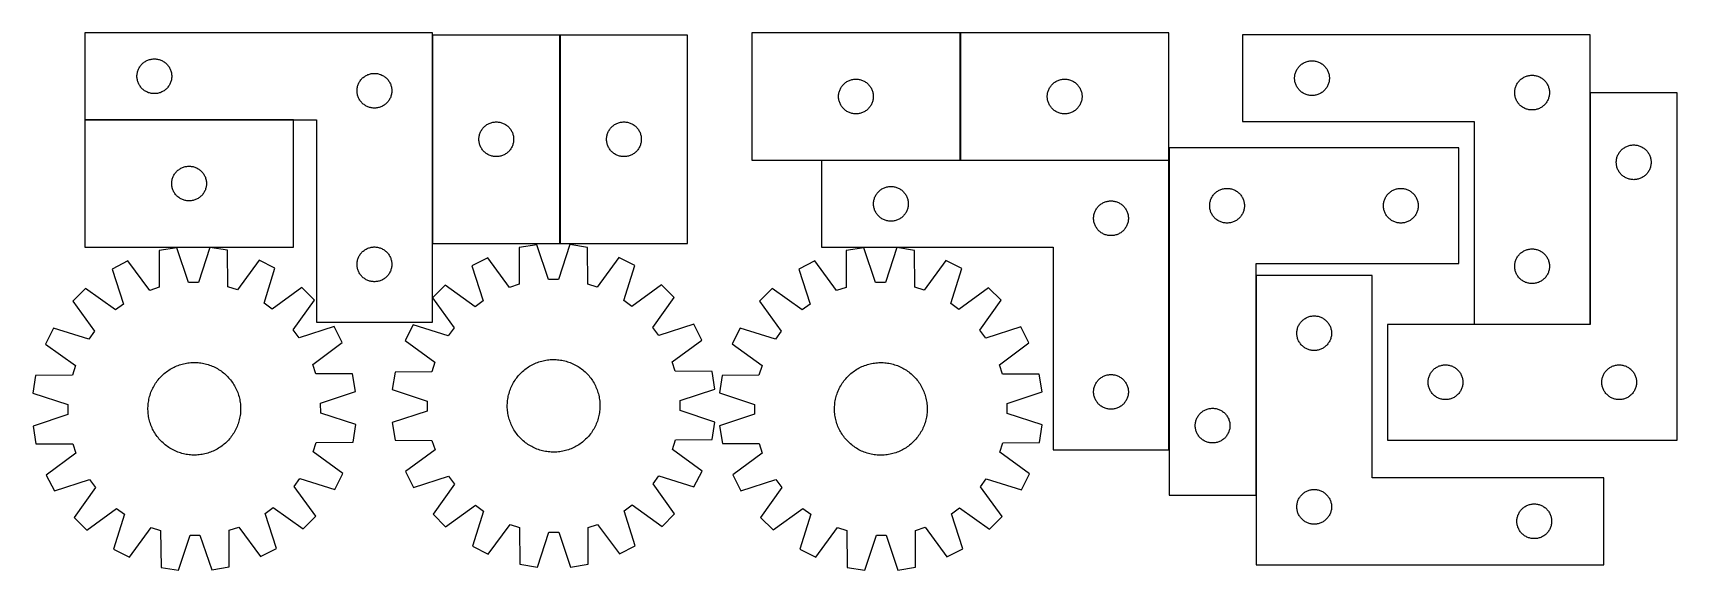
# Model space of a CAD drawing. Header units: millimetres. Extents: x 9 to 1428, y 7 to 471.
import ezdxf

# ---------------------------------------------------------------- set-up
doc = ezdxf.new("R2010")
doc.units = ezdxf.units.MM
doc.layers.add('COMMON', color=5, linetype='CONTINUOUS', true_color=0x0000ff)
doc.layers.add('CUT', color=7, linetype='CONTINUOUS', true_color=0x000000)

msp = doc.modelspace()

# ---------------------------------------------------------------- linework, layer by layer
at = {"layer": 'COMMON'}
for p, q in [((353.468097, 468.768618), (353.468097, 288.768618)), ((463.668098, 468.768618), (463.668098, 288.768618)), ((809.150238, 360.725459), (809.150238, 470.725459)), ((1352.882893, 219.075064), (1352.882893, 418.875063)), ((233.368097, 395.617397), (53.368097, 395.617397)), ((989.350239, 360.725459), (989.350239, 371.380182)), ((689.250238, 360.625458), (809.050237, 360.625458)), ((809.250238, 360.625458), (989.250238, 360.625458)), ((989.350239, 110.525458), (989.350239, 360.525458)), ((1064.550239, 261.211488), (1064.550239, 71.380182)), ((1252.782892, 218.975063), (1352.782892, 218.975063))]:
    msp.add_line(p, q, dxfattribs=at)
at = {"layer": 'CUT'}
for p, q in [((353.368097, 470.717397), (53.368097, 470.717397)), ((53.368097, 470.717397), (53.368097, 395.717397)), ((353.368097, 220.717397), (353.368097, 470.717397)), ((463.568098, 468.768618), (353.568098, 468.768618)), ((353.568098, 468.768618), (353.568098, 288.768618)), ((463.568098, 288.768618), (463.568098, 468.768618)), ((573.768099, 468.768618), (463.768099, 468.768618)), ((463.768099, 468.768618), (463.768099, 288.768618)), ((573.768099, 288.768618), (573.768099, 468.768618)), ((809.050237, 470.725459), (629.050237, 470.725459)), ((629.050237, 470.725459), (629.050237, 360.725459)), ((809.050237, 360.725459), (809.050237, 470.725459)), ((989.250238, 470.725459), (809.250238, 470.725459)), ((809.250238, 470.725459), (809.250238, 360.725459)), ((989.250238, 360.725459), (989.250238, 470.725459)), ((1352.782892, 469.075064), (1052.782892, 469.075064)), ((1052.782892, 469.075064), (1052.782892, 394.075064)), ((1352.782892, 219.075064), (1352.782892, 469.075064)), ((99.950791, 439.923804), (100.313818, 440.605618)), ((100.313818, 440.605618), (100.711464, 441.26784)), ((100.711464, 441.26784), (101.142672, 441.908713)), ((101.142672, 441.908713), (101.6063, 442.526539)), ((101.6063, 442.526539), (102.101118, 443.119679)), ((102.101118, 443.119679), (102.625814, 443.686559)), ((102.625814, 443.686559), (103.178997, 444.225677)), ((103.178997, 444.225677), (103.759199, 444.735604)), ((103.759199, 444.735604), (104.364883, 445.214986)), ((104.364883, 445.214986), (104.994441, 445.662552)), ((104.994441, 445.662552), (105.646205, 446.077116)), ((105.646205, 446.077116), (106.318446, 446.457579)), ((106.318446, 446.457579), (107.009381, 446.802931)), ((107.009381, 446.802931), (107.717179, 447.112256)), ((107.717179, 447.112256), (108.439961, 447.384735)), ((108.439961, 447.384735), (109.175812, 447.619645)), ((109.175812, 447.619645), (109.922781, 447.816363)), ((109.922781, 447.816363), (110.678886, 447.974366)), ((110.678886, 447.974366), (111.442122, 448.093237)), ((111.442122, 448.093237), (112.210465, 448.17266)), ((112.210465, 448.17266), (112.981878, 448.212424)), ((112.981878, 448.212424), (113.754316, 448.212424)), ((113.754316, 448.212424), (114.525729, 448.17266)), ((114.525729, 448.17266), (115.294072, 448.093237)), ((115.294072, 448.093237), (116.057308, 447.974366)), ((116.057308, 447.974366), (116.813413, 447.816363)), ((116.813413, 447.816363), (117.560382, 447.619645)), ((117.560382, 447.619645), (118.296233, 447.384735)), ((118.296233, 447.384735), (119.019015, 447.112256)), ((119.019015, 447.112256), (119.726813, 446.802931)), ((119.726813, 446.802931), (120.417748, 446.457579)), ((120.417748, 446.457579), (121.089989, 446.077116)), ((121.089989, 446.077116), (121.741753, 445.662552)), ((121.741753, 445.662552), (122.371311, 445.214986)), ((122.371311, 445.214986), (122.976995, 444.735604)), ((122.976995, 444.735604), (123.557197, 444.225677)), ((123.557197, 444.225677), (124.11038, 443.686559)), ((124.11038, 443.686559), (124.635076, 443.119679)), ((124.635076, 443.119679), (125.129894, 442.526539)), ((125.129894, 442.526539), (125.593522, 441.908713)), ((125.593522, 441.908713), (126.02473, 441.26784)), ((126.02473, 441.26784), (126.422376, 440.605618)), ((126.422376, 440.605618), (126.785403, 439.923804)), ((1100.126259, 439.625507), (1100.557467, 440.26638)), ((1100.557467, 440.26638), (1101.021095, 440.884206)), ((1101.021095, 440.884206), (1101.515913, 441.477346)), ((1101.515913, 441.477346), (1102.040609, 442.044226)), ((1102.040609, 442.044226), (1102.593792, 442.583345)), ((1102.593792, 442.583345), (1103.173994, 443.093271)), ((1103.173994, 443.093271), (1103.779678, 443.572653)), ((1103.779678, 443.572653), (1104.409236, 444.020219)), ((1104.409236, 444.020219), (1105.061, 444.434783)), ((1105.061, 444.434783), (1105.733241, 444.815246)), ((1105.733241, 444.815246), (1106.424176, 445.160598)), ((1106.424176, 445.160598), (1107.131974, 445.469924)), ((1107.131974, 445.469924), (1107.854756, 445.742402)), ((1107.854756, 445.742402), (1108.590607, 445.977312)), ((1108.590607, 445.977312), (1109.337576, 446.17403)), ((1109.337576, 446.17403), (1110.093681, 446.332033)), ((1110.093681, 446.332033), (1110.856917, 446.450904)), ((1110.856917, 446.450904), (1111.62526, 446.530327)), ((1111.62526, 446.530327), (1112.396673, 446.570091)), ((1112.396673, 446.570091), (1113.169111, 446.570091)), ((1113.169111, 446.570091), (1113.940524, 446.530327)), ((1113.940524, 446.530327), (1114.708867, 446.450904)), ((1114.708867, 446.450904), (1115.472103, 446.332033)), ((1115.472103, 446.332033), (1116.228208, 446.17403)), ((1116.228208, 446.17403), (1116.975176, 445.977312)), ((1116.975176, 445.977312), (1117.711028, 445.742402)), ((1117.711028, 445.742402), (1118.43381, 445.469924)), ((1118.43381, 445.469924), (1119.141608, 445.160598)), ((1119.141608, 445.160598), (1119.832543, 444.815246)), ((1119.832543, 444.815246), (1120.504784, 444.434783)), ((1120.504784, 444.434783), (1121.156548, 444.020219)), ((1121.156548, 444.020219), (1121.786106, 443.572653)), ((1121.786106, 443.572653), (1122.39179, 443.093271)), ((1122.39179, 443.093271), (1122.971992, 442.583345)), ((1122.971992, 442.583345), (1123.525175, 442.044226)), ((1123.525175, 442.044226), (1124.049871, 441.477346)), ((1124.049871, 441.477346), (1124.544689, 440.884206)), ((1124.544689, 440.884206), (1125.008317, 440.26638)), ((1125.008317, 440.26638), (1125.439525, 439.625507)), ((98.368097, 433.217397), (98.387986, 433.989578)), ((98.387986, 432.445216), (98.368097, 433.217397)), ((98.387986, 433.989578), (98.447599, 434.759712)), ((98.447599, 431.675082), (98.387986, 432.445216)), ((98.447599, 434.759712), (98.546779, 435.525756)), ((98.546779, 430.909038), (98.447599, 431.675082)), ((98.546779, 435.525756), (98.685262, 436.285678)), ((98.685262, 430.149116), (98.546779, 430.909038)), ((98.685262, 436.285678), (98.862681, 437.037464)), ((98.862681, 429.39733), (98.685262, 430.149116)), ((98.862681, 437.037464), (99.078566, 437.779119)), ((99.078566, 428.655674), (98.862681, 429.39733)), ((99.078566, 437.779119), (99.332345, 438.508678)), ((99.332345, 427.926116), (99.078566, 428.655674)), ((99.332345, 438.508678), (99.623343, 439.224206)), ((99.623343, 427.210588), (99.332345, 427.926116)), ((99.623343, 439.224206), (99.950791, 439.923804)), ((99.950791, 426.51099), (99.623343, 427.210588)), ((100.313818, 425.829176), (99.950791, 426.51099)), ((126.785403, 426.51099), (126.422376, 425.829176)), ((126.785403, 439.923804), (127.112851, 439.224206)), ((127.112851, 427.210588), (126.785403, 426.51099)), ((127.112851, 439.224206), (127.403849, 438.508678)), ((127.403849, 427.926116), (127.112851, 427.210588)), ((127.403849, 438.508678), (127.657628, 437.779119)), ((127.657628, 428.655674), (127.403849, 427.926116)), ((127.657628, 437.779119), (127.873513, 437.037464)), ((127.873513, 429.39733), (127.657628, 428.655674)), ((127.873513, 437.037464), (128.050932, 436.285678)), ((128.050932, 430.149116), (127.873513, 429.39733)), ((128.050932, 436.285678), (128.189415, 435.525756)), ((128.189415, 430.909038), (128.050932, 430.149116)), ((128.189415, 435.525756), (128.288595, 434.759712)), ((128.288595, 431.675082), (128.189415, 430.909038)), ((128.288595, 434.759712), (128.348208, 433.989578)), ((128.348208, 432.445216), (128.288595, 431.675082)), ((128.348208, 433.989578), (128.368097, 433.217397)), ((128.368097, 433.217397), (128.348208, 432.445216)), ((289.078566, 425.279119), (289.332345, 426.008678)), ((289.332345, 426.008678), (289.623343, 426.724206)), ((289.623343, 426.724206), (289.950791, 427.423804)), ((289.950791, 427.423804), (290.313818, 428.105618)), ((290.313818, 428.105618), (290.711464, 428.76784)), ((290.711464, 428.76784), (291.142672, 429.408713)), ((291.142672, 429.408713), (291.6063, 430.026539)), ((291.6063, 430.026539), (292.101118, 430.619679)), ((292.101118, 430.619679), (292.625814, 431.186559)), ((292.625814, 431.186559), (293.178997, 431.725677)), ((293.178997, 431.725677), (293.759199, 432.235604)), ((293.759199, 432.235604), (294.364883, 432.714986)), ((294.364883, 432.714986), (294.994441, 433.162552)), ((294.994441, 433.162552), (295.646205, 433.577116)), ((295.646205, 433.577116), (296.318446, 433.957579)), ((296.318446, 433.957579), (297.009381, 434.302931)), ((297.009381, 434.302931), (297.717179, 434.612256)), ((297.717179, 434.612256), (298.439961, 434.884735)), ((298.439961, 434.884735), (299.175812, 435.119645)), ((299.175812, 435.119645), (299.922781, 435.316363)), ((299.922781, 435.316363), (300.678886, 435.474366)), ((300.678886, 435.474366), (301.442122, 435.593237)), ((301.442122, 435.593237), (302.210465, 435.67266)), ((302.210465, 435.67266), (302.981878, 435.712424)), ((302.981878, 435.712424), (303.754316, 435.712424)), ((303.754316, 435.712424), (304.525729, 435.67266)), ((304.525729, 435.67266), (305.294072, 435.593237)), ((305.294072, 435.593237), (306.057308, 435.474366)), ((306.057308, 435.474366), (306.813413, 435.316363)), ((306.813413, 435.316363), (307.560382, 435.119645)), ((307.560382, 435.119645), (308.296233, 434.884735)), ((308.296233, 434.884735), (309.019015, 434.612256)), ((309.019015, 434.612256), (309.726813, 434.302931)), ((309.726813, 434.302931), (310.417748, 433.957579)), ((310.417748, 433.957579), (311.089989, 433.577116)), ((311.089989, 433.577116), (311.741753, 433.162552)), ((311.741753, 433.162552), (312.371311, 432.714986)), ((312.371311, 432.714986), (312.976995, 432.235604)), ((312.976995, 432.235604), (313.557197, 431.725677)), ((313.557197, 431.725677), (314.11038, 431.186559)), ((314.11038, 431.186559), (314.635076, 430.619679)), ((314.635076, 430.619679), (315.129894, 430.026539)), ((315.129894, 430.026539), (315.593522, 429.408713)), ((315.593522, 429.408713), (316.02473, 428.76784)), ((316.02473, 428.76784), (316.422376, 428.105618)), ((316.422376, 428.105618), (316.785403, 427.423804)), ((316.785403, 427.423804), (317.112851, 426.724206)), ((317.112851, 426.724206), (317.403849, 426.008678)), ((317.403849, 426.008678), (317.657628, 425.279119)), ((707.783258, 425.627741), (708.307954, 426.194622)), ((708.307954, 426.194622), (708.861137, 426.73374)), ((708.861137, 426.73374), (709.441339, 427.243666)), ((709.441339, 427.243666), (710.047023, 427.723048)), ((710.047023, 427.723048), (710.676581, 428.170614)), ((710.676581, 428.170614), (711.328345, 428.585179)), ((711.328345, 428.585179), (712.000586, 428.965641)), ((712.000586, 428.965641), (712.691521, 429.310993)), ((712.691521, 429.310993), (713.399319, 429.620319)), ((713.399319, 429.620319), (714.122101, 429.892798)), ((714.122101, 429.892798), (714.857953, 430.127707)), ((714.857953, 430.127707), (715.604921, 430.324425)), ((715.604921, 430.324425), (716.361026, 430.482429)), ((716.361026, 430.482429), (717.124262, 430.601299)), ((717.124262, 430.601299), (717.892605, 430.680722)), ((717.892605, 430.680722), (718.664018, 430.720486)), ((718.664018, 430.720486), (719.436456, 430.720486)), ((719.436456, 430.720486), (720.207869, 430.680722)), ((720.207869, 430.680722), (720.976212, 430.601299)), ((720.976212, 430.601299), (721.739449, 430.482429)), ((721.739449, 430.482429), (722.495553, 430.324425)), ((722.495553, 430.324425), (723.242522, 430.127707)), ((723.242522, 430.127707), (723.978373, 429.892798)), ((723.978373, 429.892798), (724.701156, 429.620319)), ((724.701156, 429.620319), (725.408953, 429.310993)), ((725.408953, 429.310993), (726.099888, 428.965641)), ((726.099888, 428.965641), (726.772129, 428.585179)), ((726.772129, 428.585179), (727.423893, 428.170614)), ((727.423893, 428.170614), (728.053451, 427.723048)), ((728.053451, 427.723048), (728.659135, 427.243666)), ((728.659135, 427.243666), (729.239337, 426.73374)), ((729.239337, 426.73374), (729.79252, 426.194622)), ((729.79252, 426.194622), (730.317216, 425.627741)), ((887.983259, 425.627741), (888.507955, 426.194622)), ((888.507955, 426.194622), (889.061138, 426.73374)), ((889.061138, 426.73374), (889.64134, 427.243666)), ((889.64134, 427.243666), (890.247024, 427.723048)), ((890.247024, 427.723048), (890.876582, 428.170614)), ((890.876582, 428.170614), (891.528346, 428.585179)), ((891.528346, 428.585179), (892.200587, 428.965641)), ((892.200587, 428.965641), (892.891522, 429.310993)), ((892.891522, 429.310993), (893.59932, 429.620319)), ((893.59932, 429.620319), (894.322102, 429.892798)), ((894.322102, 429.892798), (895.057954, 430.127707)), ((895.057954, 430.127707), (895.804922, 430.324425)), ((895.804922, 430.324425), (896.561027, 430.482429)), ((896.561027, 430.482429), (897.324263, 430.601299)), ((897.324263, 430.601299), (898.092606, 430.680722)), ((898.092606, 430.680722), (898.864019, 430.720486)), ((898.864019, 430.720486), (899.636457, 430.720486)), ((899.636457, 430.720486), (900.40787, 430.680722)), ((900.40787, 430.680722), (901.176213, 430.601299)), ((901.176213, 430.601299), (901.93945, 430.482429)), ((901.93945, 430.482429), (902.695554, 430.324425)), ((902.695554, 430.324425), (903.442523, 430.127707)), ((903.442523, 430.127707), (904.178374, 429.892798)), ((904.178374, 429.892798), (904.901157, 429.620319)), ((904.901157, 429.620319), (905.608954, 429.310993)), ((905.608954, 429.310993), (906.299889, 428.965641)), ((906.299889, 428.965641), (906.97213, 428.585179)), ((906.97213, 428.585179), (907.623894, 428.170614)), ((907.623894, 428.170614), (908.253452, 427.723048)), ((908.253452, 427.723048), (908.859136, 427.243666)), ((908.859136, 427.243666), (909.439338, 426.73374)), ((909.439338, 426.73374), (909.992521, 426.194622)), ((909.992521, 426.194622), (910.517217, 425.627741)), ((1097.782892, 431.575064), (1097.802781, 432.347245)), ((1097.802781, 430.802883), (1097.782892, 431.575064)), ((1097.802781, 432.347245), (1097.862394, 433.117379)), ((1097.862394, 430.032749), (1097.802781, 430.802883)), ((1097.862394, 433.117379), (1097.961573, 433.883423)), ((1097.961573, 429.266705), (1097.862394, 430.032749)), ((1097.961573, 433.883423), (1098.100057, 434.643345)), ((1098.100057, 428.506783), (1097.961573, 429.266705)), ((1098.100057, 434.643345), (1098.277476, 435.395131)), ((1098.277476, 427.754997), (1098.100057, 428.506783)), ((1098.277476, 435.395131), (1098.493361, 436.136787)), ((1098.493361, 427.013342), (1098.277476, 427.754997)), ((1098.493361, 436.136787), (1098.74714, 436.866345)), ((1098.74714, 426.283783), (1098.493361, 427.013342)), ((1098.74714, 436.866345), (1099.038138, 437.581873)), ((1099.038138, 425.568255), (1098.74714, 426.283783)), ((1099.038138, 437.581873), (1099.365586, 438.281471)), ((1099.365586, 438.281471), (1099.728613, 438.963285)), ((1099.728613, 438.963285), (1100.126259, 439.625507)), ((1125.439525, 439.625507), (1125.837171, 438.963285)), ((1125.837171, 438.963285), (1126.200198, 438.281471)), ((1126.200198, 438.281471), (1126.527645, 437.581873)), ((1126.527645, 437.581873), (1126.818644, 436.866345)), ((1126.818644, 426.283783), (1126.527645, 425.568255)), ((1126.818644, 436.866345), (1127.072423, 436.136787)), ((1127.072423, 427.013342), (1126.818644, 426.283783)), ((1127.072423, 436.136787), (1127.288308, 435.395131)), ((1127.288308, 427.754997), (1127.072423, 427.013342)), ((1127.288308, 435.395131), (1127.465727, 434.643345)), ((1127.465727, 428.506783), (1127.288308, 427.754997)), ((1127.465727, 434.643345), (1127.60421, 433.883423)), ((1127.60421, 429.266705), (1127.465727, 428.506783)), ((1127.60421, 433.883423), (1127.70339, 433.117379)), ((1127.70339, 430.032749), (1127.60421, 429.266705)), ((1127.70339, 433.117379), (1127.763003, 432.347245)), ((1127.763003, 430.802883), (1127.70339, 430.032749)), ((1127.763003, 432.347245), (1127.782892, 431.575064)), ((1127.782892, 431.575064), (1127.763003, 430.802883)), ((1289.365586, 425.781471), (1289.728613, 426.463285)), ((1289.728613, 426.463285), (1290.126259, 427.125507)), ((1290.126259, 427.125507), (1290.557467, 427.76638)), ((1290.557467, 427.76638), (1291.021095, 428.384206)), ((1291.021095, 428.384206), (1291.515913, 428.977346)), ((1291.515913, 428.977346), (1292.040609, 429.544226)), ((1292.040609, 429.544226), (1292.593792, 430.083345)), ((1292.593792, 430.083345), (1293.173994, 430.593271)), ((1293.173994, 430.593271), (1293.779678, 431.072653)), ((1293.779678, 431.072653), (1294.409236, 431.520219)), ((1294.409236, 431.520219), (1295.061, 431.934783)), ((1295.061, 431.934783), (1295.733241, 432.315246)), ((1295.733241, 432.315246), (1296.424176, 432.660598)), ((1296.424176, 432.660598), (1297.131974, 432.969924)), ((1297.131974, 432.969924), (1297.854756, 433.242402)), ((1297.854756, 433.242402), (1298.590607, 433.477312)), ((1298.590607, 433.477312), (1299.337576, 433.67403)), ((1299.337576, 433.67403), (1300.093681, 433.832033)), ((1300.093681, 433.832033), (1300.856917, 433.950904)), ((1300.856917, 433.950904), (1301.62526, 434.030327)), ((1301.62526, 434.030327), (1302.396673, 434.070091)), ((1302.396673, 434.070091), (1303.169111, 434.070091)), ((1303.169111, 434.070091), (1303.940524, 434.030327)), ((1303.940524, 434.030327), (1304.708867, 433.950904)), ((1304.708867, 433.950904), (1305.472103, 433.832033)), ((1305.472103, 433.832033), (1306.228208, 433.67403)), ((1306.228208, 433.67403), (1306.975176, 433.477312)), ((1306.975176, 433.477312), (1307.711028, 433.242402)), ((1307.711028, 433.242402), (1308.43381, 432.969924)), ((1308.43381, 432.969924), (1309.141608, 432.660598)), ((1309.141608, 432.660598), (1309.832543, 432.315246)), ((1309.832543, 432.315246), (1310.504784, 431.934783)), ((1310.504784, 431.934783), (1311.156548, 431.520219)), ((1311.156548, 431.520219), (1311.786106, 431.072653)), ((1311.786106, 431.072653), (1312.39179, 430.593271)), ((1312.39179, 430.593271), (1312.971992, 430.083345)), ((1312.971992, 430.083345), (1313.525175, 429.544226)), ((1313.525175, 429.544226), (1314.049871, 428.977346)), ((1314.049871, 428.977346), (1314.544689, 428.384206)), ((1314.544689, 428.384206), (1315.008317, 427.76638)), ((1315.008317, 427.76638), (1315.439525, 427.125507)), ((1315.439525, 427.125507), (1315.837171, 426.463285)), ((1315.837171, 426.463285), (1316.200198, 425.781471)), ((100.711464, 425.166954), (100.313818, 425.829176)), ((101.142672, 424.52608), (100.711464, 425.166954)), ((101.6063, 423.908255), (101.142672, 424.52608)), ((102.101118, 423.315115), (101.6063, 423.908255)), ((102.625814, 422.748235), (102.101118, 423.315115)), ((103.178997, 422.209116), (102.625814, 422.748235)), ((103.759199, 421.69919), (103.178997, 422.209116)), ((104.364883, 421.219808), (103.759199, 421.69919)), ((104.994441, 420.772242), (104.364883, 421.219808)), ((105.646205, 420.357678), (104.994441, 420.772242)), ((106.318446, 419.977215), (105.646205, 420.357678)), ((107.009381, 419.631863), (106.318446, 419.977215)), ((107.717179, 419.322537), (107.009381, 419.631863)), ((108.439961, 419.050059), (107.717179, 419.322537)), ((109.175812, 418.815149), (108.439961, 419.050059)), ((109.922781, 418.618431), (109.175812, 418.815149)), ((110.678886, 418.460428), (109.922781, 418.618431)), ((111.442122, 418.341557), (110.678886, 418.460428)), ((112.210465, 418.262134), (111.442122, 418.341557)), ((112.981878, 418.22237), (112.210465, 418.262134)), ((113.754316, 418.22237), (112.981878, 418.22237)), ((114.525729, 418.262134), (113.754316, 418.22237)), ((115.294072, 418.341557), (114.525729, 418.262134)), ((116.057308, 418.460428), (115.294072, 418.341557)), ((116.813413, 418.618431), (116.057308, 418.460428)), ((117.560382, 418.815149), (116.813413, 418.618431)), ((118.296233, 419.050059), (117.560382, 418.815149)), ((119.019015, 419.322537), (118.296233, 419.050059)), ((119.726813, 419.631863), (119.019015, 419.322537)), ((120.417748, 419.977215), (119.726813, 419.631863)), ((121.089989, 420.357678), (120.417748, 419.977215)), ((121.741753, 420.772242), (121.089989, 420.357678)), ((122.371311, 421.219808), (121.741753, 420.772242)), ((122.976995, 421.69919), (122.371311, 421.219808)), ((123.557197, 422.209116), (122.976995, 421.69919)), ((124.11038, 422.748235), (123.557197, 422.209116)), ((124.635076, 423.315115), (124.11038, 422.748235)), ((125.129894, 423.908255), (124.635076, 423.315115)), ((125.593522, 424.52608), (125.129894, 423.908255)), ((126.02473, 425.166954), (125.593522, 424.52608)), ((126.422376, 425.829176), (126.02473, 425.166954)), ((288.368097, 420.717397), (288.387986, 421.489578)), ((288.387986, 419.945216), (288.368097, 420.717397)), ((288.387986, 421.489578), (288.447599, 422.259712)), ((288.447599, 419.175082), (288.387986, 419.945216)), ((288.447599, 422.259712), (288.546779, 423.025756)), ((288.546779, 418.409038), (288.447599, 419.175082)), ((288.546779, 423.025756), (288.685262, 423.785678)), ((288.685262, 417.649116), (288.546779, 418.409038)), ((288.685262, 423.785678), (288.862681, 424.537464)), ((288.862681, 416.89733), (288.685262, 417.649116)), ((288.862681, 424.537464), (289.078566, 425.279119)), ((289.078566, 416.155674), (288.862681, 416.89733)), ((289.332345, 415.426116), (289.078566, 416.155674)), ((289.623343, 414.710588), (289.332345, 415.426116)), ((289.950791, 414.01099), (289.623343, 414.710588)), ((290.313818, 413.329176), (289.950791, 414.01099)), ((290.711464, 412.666954), (290.313818, 413.329176)), ((291.142672, 412.02608), (290.711464, 412.666954)), ((291.6063, 411.408255), (291.142672, 412.02608)), ((315.593522, 412.02608), (315.129894, 411.408255)), ((316.02473, 412.666954), (315.593522, 412.02608)), ((316.422376, 413.329176), (316.02473, 412.666954)), ((316.785403, 414.01099), (316.422376, 413.329176)), ((317.112851, 414.710588), (316.785403, 414.01099)), ((317.403849, 415.426116), (317.112851, 414.710588)), ((317.657628, 416.155674), (317.403849, 415.426116)), ((317.657628, 425.279119), (317.873513, 424.537464)), ((317.873513, 416.89733), (317.657628, 416.155674)), ((317.873513, 424.537464), (318.050932, 423.785678)), ((318.050932, 417.649116), (317.873513, 416.89733)), ((318.050932, 423.785678), (318.189415, 423.025756)), ((318.189415, 418.409038), (318.050932, 417.649116)), ((318.189415, 423.025756), (318.288595, 422.259712)), ((318.288595, 419.175082), (318.189415, 418.409038)), ((318.288595, 422.259712), (318.348208, 421.489578)), ((318.348208, 419.945216), (318.288595, 419.175082)), ((318.348208, 421.489578), (318.368097, 420.717397)), ((318.368097, 420.717397), (318.348208, 419.945216)), ((704.050237, 415.725459), (704.070126, 416.497641)), ((704.070126, 414.953278), (704.050237, 415.725459)), ((704.070126, 416.497641), (704.129739, 417.267774)), ((704.129739, 414.183144), (704.070126, 414.953278)), ((704.129739, 417.267774), (704.228919, 418.033818)), ((704.228919, 413.417101), (704.129739, 414.183144)), ((704.228919, 418.033818), (704.367402, 418.79374)), ((704.367402, 412.657178), (704.228919, 413.417101)), ((704.367402, 418.79374), (704.544821, 419.545526)), ((704.544821, 411.905392), (704.367402, 412.657178)), ((704.544821, 419.545526), (704.760706, 420.287182)), ((704.760706, 411.163737), (704.544821, 411.905392)), ((704.760706, 420.287182), (705.014485, 421.016741)), ((705.014485, 421.016741), (705.305484, 421.732268)), ((705.305484, 421.732268), (705.632931, 422.431866)), ((705.632931, 422.431866), (705.995959, 423.11368)), ((705.995959, 423.11368), (706.393604, 423.775902)), ((706.393604, 423.775902), (706.824812, 424.416776)), ((706.824812, 424.416776), (707.28844, 425.034602)), ((707.28844, 425.034602), (707.783258, 425.627741)), ((730.317216, 425.627741), (730.812034, 425.034602)), ((730.812034, 425.034602), (731.275662, 424.416776)), ((731.275662, 424.416776), (731.706871, 423.775902)), ((731.706871, 423.775902), (732.104516, 423.11368)), ((732.104516, 423.11368), (732.467543, 422.431866)), ((732.467543, 422.431866), (732.794991, 421.732268)), ((732.794991, 421.732268), (733.085989, 421.016741)), ((733.085989, 421.016741), (733.339768, 420.287182)), ((733.339768, 420.287182), (733.555653, 419.545526)), ((733.555653, 411.905392), (733.339768, 411.163737)), ((733.555653, 419.545526), (733.733072, 418.79374)), ((733.733072, 412.657178), (733.555653, 411.905392)), ((733.733072, 418.79374), (733.871556, 418.033818)), ((733.871556, 413.417101), (733.733072, 412.657178)), ((733.871556, 418.033818), (733.970735, 417.267774)), ((733.970735, 414.183144), (733.871556, 413.417101)), ((733.970735, 417.267774), (734.030348, 416.497641)), ((734.030348, 414.953278), (733.970735, 414.183144)), ((734.030348, 416.497641), (734.050237, 415.725459)), ((734.050237, 415.725459), (734.030348, 414.953278)), ((884.250238, 415.725459), (884.270127, 416.497641)), ((884.270127, 414.953278), (884.250238, 415.725459)), ((884.270127, 416.497641), (884.32974, 417.267774)), ((884.32974, 414.183144), (884.270127, 414.953278)), ((884.32974, 417.267774), (884.42892, 418.033818)), ((884.42892, 413.417101), (884.32974, 414.183144)), ((884.42892, 418.033818), (884.567403, 418.79374)), ((884.567403, 412.657178), (884.42892, 413.417101)), ((884.567403, 418.79374), (884.744822, 419.545526)), ((884.744822, 411.905392), (884.567403, 412.657178)), ((884.744822, 419.545526), (884.960707, 420.287182)), ((884.960707, 411.163737), (884.744822, 411.905392)), ((884.960707, 420.287182), (885.214486, 421.016741)), ((885.214486, 421.016741), (885.505485, 421.732268)), ((885.505485, 421.732268), (885.832932, 422.431866)), ((885.832932, 422.431866), (886.19596, 423.11368)), ((886.19596, 423.11368), (886.593605, 423.775902)), ((886.593605, 423.775902), (887.024813, 424.416776)), ((887.024813, 424.416776), (887.488441, 425.034602)), ((887.488441, 425.034602), (887.983259, 425.627741)), ((910.517217, 425.627741), (911.012035, 425.034602)), ((911.012035, 425.034602), (911.475663, 424.416776)), ((911.475663, 424.416776), (911.906872, 423.775902)), ((911.906872, 423.775902), (912.304517, 423.11368)), ((912.304517, 423.11368), (912.667544, 422.431866)), ((912.667544, 422.431866), (912.994992, 421.732268)), ((912.994992, 421.732268), (913.28599, 421.016741)), ((913.28599, 421.016741), (913.539769, 420.287182)), ((913.539769, 420.287182), (913.755654, 419.545526)), ((913.755654, 411.905392), (913.539769, 411.163737)), ((913.755654, 419.545526), (913.933073, 418.79374)), ((913.933073, 412.657178), (913.755654, 411.905392)), ((913.933073, 418.79374), (914.071557, 418.033818)), ((914.071557, 413.417101), (913.933073, 412.657178)), ((914.071557, 418.033818), (914.170736, 417.267774)), ((914.170736, 414.183144), (914.071557, 413.417101)), ((914.170736, 417.267774), (914.230349, 416.497641)), ((914.230349, 414.953278), (914.170736, 414.183144)), ((914.230349, 416.497641), (914.250238, 415.725459)), ((914.250238, 415.725459), (914.230349, 414.953278)), ((1099.365586, 424.868657), (1099.038138, 425.568255)), ((1099.728613, 424.186843), (1099.365586, 424.868657)), ((1100.126259, 423.524621), (1099.728613, 424.186843)), ((1100.557467, 422.883748), (1100.126259, 423.524621)), ((1101.021095, 422.265922), (1100.557467, 422.883748)), ((1101.515913, 421.672782), (1101.021095, 422.265922)), ((1102.040609, 421.105902), (1101.515913, 421.672782)), ((1102.593792, 420.566784), (1102.040609, 421.105902)), ((1103.173994, 420.056857), (1102.593792, 420.566784)), ((1103.779678, 419.577475), (1103.173994, 420.056857)), ((1104.409236, 419.129909), (1103.779678, 419.577475)), ((1105.061, 418.715345), (1104.409236, 419.129909)), ((1105.733241, 418.334882), (1105.061, 418.715345)), ((1106.424176, 417.98953), (1105.733241, 418.334882)), ((1107.131974, 417.680204), (1106.424176, 417.98953)), ((1107.854756, 417.407726), (1107.131974, 417.680204)), ((1108.590607, 417.172816), (1107.854756, 417.407726)), ((1109.337576, 416.976098), (1108.590607, 417.172816)), ((1110.093681, 416.818095), (1109.337576, 416.976098)), ((1110.856917, 416.699224), (1110.093681, 416.818095)), ((1111.62526, 416.619801), (1110.856917, 416.699224)), ((1112.396673, 416.580037), (1111.62526, 416.619801)), ((1113.169111, 416.580037), (1112.396673, 416.580037)), ((1113.940524, 416.619801), (1113.169111, 416.580037)), ((1114.708867, 416.699224), (1113.940524, 416.619801)), ((1115.472103, 416.818095), (1114.708867, 416.699224)), ((1116.228208, 416.976098), (1115.472103, 416.818095)), ((1116.975176, 417.172816), (1116.228208, 416.976098)), ((1117.711028, 417.407726), (1116.975176, 417.172816)), ((1118.43381, 417.680204), (1117.711028, 417.407726)), ((1119.141608, 417.98953), (1118.43381, 417.680204)), ((1119.832543, 418.334882), (1119.141608, 417.98953)), ((1120.504784, 418.715345), (1119.832543, 418.334882)), ((1121.156548, 419.129909), (1120.504784, 418.715345)), ((1121.786106, 419.577475), (1121.156548, 419.129909)), ((1122.39179, 420.056857), (1121.786106, 419.577475)), ((1122.971992, 420.566784), (1122.39179, 420.056857)), ((1123.525175, 421.105902), (1122.971992, 420.566784)), ((1124.049871, 421.672782), (1123.525175, 421.105902)), ((1124.544689, 422.265922), (1124.049871, 421.672782)), ((1125.008317, 422.883748), (1124.544689, 422.265922)), ((1125.439525, 423.524621), (1125.008317, 422.883748)), ((1125.837171, 424.186843), (1125.439525, 423.524621)), ((1126.200198, 424.868657), (1125.837171, 424.186843)), ((1126.527645, 425.568255), (1126.200198, 424.868657)), ((1287.782892, 419.075064), (1287.802781, 419.847245)), ((1287.802781, 418.302883), (1287.782892, 419.075064)), ((1287.802781, 419.847245), (1287.862394, 420.617379)), ((1287.862394, 417.532749), (1287.802781, 418.302883)), ((1287.862394, 420.617379), (1287.961573, 421.383423)), ((1287.961573, 416.766705), (1287.862394, 417.532749)), ((1287.961573, 421.383423), (1288.100057, 422.143345)), ((1288.100057, 416.006783), (1287.961573, 416.766705)), ((1288.100057, 422.143345), (1288.277476, 422.895131)), ((1288.277476, 415.254997), (1288.100057, 416.006783)), ((1288.277476, 422.895131), (1288.493361, 423.636787)), ((1288.493361, 414.513342), (1288.277476, 415.254997)), ((1288.493361, 423.636787), (1288.74714, 424.366345)), ((1288.74714, 413.783783), (1288.493361, 414.513342)), ((1288.74714, 424.366345), (1289.038138, 425.081873)), ((1289.038138, 413.068255), (1288.74714, 413.783783)), ((1289.038138, 425.081873), (1289.365586, 425.781471)), ((1289.365586, 412.368657), (1289.038138, 413.068255)), ((1289.728613, 411.686843), (1289.365586, 412.368657)), ((1290.126259, 411.024621), (1289.728613, 411.686843)), ((1315.837171, 411.686843), (1315.439525, 411.024621)), ((1316.200198, 412.368657), (1315.837171, 411.686843)), ((1316.200198, 425.781471), (1316.527645, 425.081873)), ((1316.527645, 413.068255), (1316.200198, 412.368657)), ((1316.527645, 425.081873), (1316.818644, 424.366345)), ((1316.818644, 413.783783), (1316.527645, 413.068255)), ((1316.818644, 424.366345), (1317.072423, 423.636787)), ((1317.072423, 414.513342), (1316.818644, 413.783783)), ((1317.072423, 423.636787), (1317.288308, 422.895131)), ((1317.288308, 415.254997), (1317.072423, 414.513342)), ((1317.288308, 422.895131), (1317.465727, 422.143345)), ((1317.465727, 416.006783), (1317.288308, 415.254997)), ((1317.465727, 422.143345), (1317.60421, 421.383423)), ((1317.60421, 416.766705), (1317.465727, 416.006783)), ((1317.60421, 421.383423), (1317.70339, 420.617379)), ((1317.70339, 417.532749), (1317.60421, 416.766705)), ((1317.70339, 420.617379), (1317.763003, 419.847245)), ((1317.763003, 418.302883), (1317.70339, 417.532749)), ((1317.763003, 419.847245), (1317.782892, 419.075064)), ((1317.782892, 419.075064), (1317.763003, 418.302883)), ((1427.982893, 418.875063), (1352.982893, 418.875063)), ((1352.982893, 418.875063), (1352.982893, 218.875063)), ((1427.982893, 118.875063), (1427.982893, 418.875063)), ((292.101118, 410.815115), (291.6063, 411.408255)), ((292.625814, 410.248235), (292.101118, 410.815115)), ((293.178997, 409.709116), (292.625814, 410.248235)), ((293.759199, 409.19919), (293.178997, 409.709116)), ((294.364883, 408.719808), (293.759199, 409.19919)), ((294.994441, 408.272242), (294.364883, 408.719808)), ((295.646205, 407.857678), (294.994441, 408.272242)), ((296.318446, 407.477215), (295.646205, 407.857678)), ((297.009381, 407.131863), (296.318446, 407.477215)), ((297.717179, 406.822537), (297.009381, 407.131863)), ((298.439961, 406.550059), (297.717179, 406.822537)), ((299.175812, 406.315149), (298.439961, 406.550059)), ((299.922781, 406.118431), (299.175812, 406.315149)), ((300.678886, 405.960428), (299.922781, 406.118431)), ((301.442122, 405.841557), (300.678886, 405.960428)), ((302.210465, 405.762134), (301.442122, 405.841557)), ((302.981878, 405.72237), (302.210465, 405.762134)), ((303.754316, 405.72237), (302.981878, 405.72237)), ((304.525729, 405.762134), (303.754316, 405.72237)), ((305.294072, 405.841557), (304.525729, 405.762134)), ((306.057308, 405.960428), (305.294072, 405.841557)), ((306.813413, 406.118431), (306.057308, 405.960428)), ((307.560382, 406.315149), (306.813413, 406.118431)), ((308.296233, 406.550059), (307.560382, 406.315149)), ((309.019015, 406.822537), (308.296233, 406.550059)), ((309.726813, 407.131863), (309.019015, 406.822537)), ((310.417748, 407.477215), (309.726813, 407.131863)), ((311.089989, 407.857678), (310.417748, 407.477215)), ((311.741753, 408.272242), (311.089989, 407.857678)), ((312.371311, 408.719808), (311.741753, 408.272242)), ((312.976995, 409.19919), (312.371311, 408.719808)), ((313.557197, 409.709116), (312.976995, 409.19919)), ((314.11038, 410.248235), (313.557197, 409.709116)), ((314.635076, 410.815115), (314.11038, 410.248235)), ((315.129894, 411.408255), (314.635076, 410.815115)), ((705.014485, 410.434178), (704.760706, 411.163737)), ((705.305484, 409.718651), (705.014485, 410.434178)), ((705.632931, 409.019052), (705.305484, 409.718651)), ((705.995959, 408.337238), (705.632931, 409.019052)), ((706.393604, 407.675016), (705.995959, 408.337238)), ((706.824812, 407.034143), (706.393604, 407.675016)), ((707.28844, 406.416317), (706.824812, 407.034143)), ((707.783258, 405.823177), (707.28844, 406.416317)), ((708.307954, 405.256297), (707.783258, 405.823177)), ((708.861137, 404.717179), (708.307954, 405.256297)), ((709.441339, 404.207253), (708.861137, 404.717179)), ((710.047023, 403.727871), (709.441339, 404.207253)), ((710.676581, 403.280304), (710.047023, 403.727871)), ((711.328345, 402.86574), (710.676581, 403.280304)), ((712.000586, 402.485277), (711.328345, 402.86574)), ((712.691521, 402.139925), (712.000586, 402.485277)), ((713.399319, 401.8306), (712.691521, 402.139925)), ((714.122101, 401.558121), (713.399319, 401.8306)), ((714.857953, 401.323211), (714.122101, 401.558121)), ((715.604921, 401.126494), (714.857953, 401.323211)), ((716.361026, 400.96849), (715.604921, 401.126494)), ((717.124262, 400.849619), (716.361026, 400.96849)), ((717.892605, 400.770196), (717.124262, 400.849619)), ((718.664018, 400.730432), (717.892605, 400.770196)), ((719.436456, 400.730432), (718.664018, 400.730432)), ((720.207869, 400.770196), (719.436456, 400.730432)), ((720.976212, 400.849619), (720.207869, 400.770196)), ((721.739449, 400.96849), (720.976212, 400.849619)), ((722.495553, 401.126494), (721.739449, 400.96849)), ((723.242522, 401.323211), (722.495553, 401.126494)), ((723.978373, 401.558121), (723.242522, 401.323211)), ((724.701156, 401.8306), (723.978373, 401.558121)), ((725.408953, 402.139925), (724.701156, 401.8306)), ((726.099888, 402.485277), (725.408953, 402.139925)), ((726.772129, 402.86574), (726.099888, 402.485277)), ((727.423893, 403.280304), (726.772129, 402.86574)), ((728.053451, 403.727871), (727.423893, 403.280304)), ((728.659135, 404.207253), (728.053451, 403.727871)), ((729.239337, 404.717179), (728.659135, 404.207253)), ((729.79252, 405.256297), (729.239337, 404.717179)), ((730.317216, 405.823177), (729.79252, 405.256297)), ((730.812034, 406.416317), (730.317216, 405.823177)), ((731.275662, 407.034143), (730.812034, 406.416317)), ((731.706871, 407.675016), (731.275662, 407.034143)), ((732.104516, 408.337238), (731.706871, 407.675016)), ((732.467543, 409.019052), (732.104516, 408.337238)), ((732.794991, 409.718651), (732.467543, 409.019052)), ((733.085989, 410.434178), (732.794991, 409.718651)), ((733.339768, 411.163737), (733.085989, 410.434178)), ((885.214486, 410.434178), (884.960707, 411.163737)), ((885.505485, 409.718651), (885.214486, 410.434178)), ((885.832932, 409.019052), (885.505485, 409.718651)), ((886.19596, 408.337238), (885.832932, 409.019052)), ((886.593605, 407.675016), (886.19596, 408.337238)), ((887.024813, 407.034143), (886.593605, 407.675016)), ((887.488441, 406.416317), (887.024813, 407.034143)), ((887.983259, 405.823177), (887.488441, 406.416317)), ((888.507955, 405.256297), (887.983259, 405.823177)), ((889.061138, 404.717179), (888.507955, 405.256297)), ((889.64134, 404.207253), (889.061138, 404.717179)), ((890.247024, 403.727871), (889.64134, 404.207253)), ((890.876582, 403.280304), (890.247024, 403.727871)), ((891.528346, 402.86574), (890.876582, 403.280304)), ((892.200587, 402.485277), (891.528346, 402.86574)), ((892.891522, 402.139925), (892.200587, 402.485277)), ((893.59932, 401.8306), (892.891522, 402.139925)), ((894.322102, 401.558121), (893.59932, 401.8306)), ((895.057954, 401.323211), (894.322102, 401.558121)), ((895.804922, 401.126494), (895.057954, 401.323211)), ((896.561027, 400.96849), (895.804922, 401.126494)), ((897.324263, 400.849619), (896.561027, 400.96849)), ((898.092606, 400.770196), (897.324263, 400.849619)), ((898.864019, 400.730432), (898.092606, 400.770196)), ((899.636457, 400.730432), (898.864019, 400.730432)), ((900.40787, 400.770196), (899.636457, 400.730432)), ((901.176213, 400.849619), (900.40787, 400.770196)), ((901.93945, 400.96849), (901.176213, 400.849619)), ((902.695554, 401.126494), (901.93945, 400.96849)), ((903.442523, 401.323211), (902.695554, 401.126494)), ((904.178374, 401.558121), (903.442523, 401.323211)), ((904.901157, 401.8306), (904.178374, 401.558121)), ((905.608954, 402.139925), (904.901157, 401.8306)), ((906.299889, 402.485277), (905.608954, 402.139925)), ((906.97213, 402.86574), (906.299889, 402.485277)), ((907.623894, 403.280304), (906.97213, 402.86574)), ((908.253452, 403.727871), (907.623894, 403.280304)), ((908.859136, 404.207253), (908.253452, 403.727871)), ((909.439338, 404.717179), (908.859136, 404.207253)), ((909.992521, 405.256297), (909.439338, 404.717179)), ((910.517217, 405.823177), (909.992521, 405.256297)), ((911.012035, 406.416317), (910.517217, 405.823177)), ((911.475663, 407.034143), (911.012035, 406.416317)), ((911.906872, 407.675016), (911.475663, 407.034143)), ((912.304517, 408.337238), (911.906872, 407.675016)), ((912.667544, 409.019052), (912.304517, 408.337238)), ((912.994992, 409.718651), (912.667544, 409.019052)), ((913.28599, 410.434178), (912.994992, 409.718651)), ((913.539769, 411.163737), (913.28599, 410.434178)), ((1290.557467, 410.383748), (1290.126259, 411.024621)), ((1291.021095, 409.765922), (1290.557467, 410.383748)), ((1291.515913, 409.172782), (1291.021095, 409.765922)), ((1292.040609, 408.605902), (1291.515913, 409.172782)), ((1292.593792, 408.066784), (1292.040609, 408.605902)), ((1293.173994, 407.556857), (1292.593792, 408.066784)), ((1293.779678, 407.077475), (1293.173994, 407.556857)), ((1294.409236, 406.629909), (1293.779678, 407.077475)), ((1295.061, 406.215345), (1294.409236, 406.629909)), ((1295.733241, 405.834882), (1295.061, 406.215345)), ((1296.424176, 405.48953), (1295.733241, 405.834882)), ((1297.131974, 405.180204), (1296.424176, 405.48953)), ((1297.854756, 404.907726), (1297.131974, 405.180204)), ((1298.590607, 404.672816), (1297.854756, 404.907726)), ((1299.337576, 404.476098), (1298.590607, 404.672816)), ((1300.093681, 404.318095), (1299.337576, 404.476098)), ((1300.856917, 404.199224), (1300.093681, 404.318095)), ((1301.62526, 404.119801), (1300.856917, 404.199224)), ((1302.396673, 404.080037), (1301.62526, 404.119801)), ((1303.169111, 404.080037), (1302.396673, 404.080037)), ((1303.940524, 404.119801), (1303.169111, 404.080037)), ((1304.708867, 404.199224), (1303.940524, 404.119801)), ((1305.472103, 404.318095), (1304.708867, 404.199224)), ((1306.228208, 404.476098), (1305.472103, 404.318095)), ((1306.975176, 404.672816), (1306.228208, 404.476098)), ((1307.711028, 404.907726), (1306.975176, 404.672816)), ((1308.43381, 405.180204), (1307.711028, 404.907726)), ((1309.141608, 405.48953), (1308.43381, 405.180204)), ((1309.832543, 405.834882), (1309.141608, 405.48953)), ((1310.504784, 406.215345), (1309.832543, 405.834882)), ((1311.156548, 406.629909), (1310.504784, 406.215345)), ((1311.786106, 407.077475), (1311.156548, 406.629909)), ((1312.39179, 407.556857), (1311.786106, 407.077475)), ((1312.971992, 408.066784), (1312.39179, 407.556857)), ((1313.525175, 408.605902), (1312.971992, 408.066784)), ((1314.049871, 409.172782), (1313.525175, 408.605902)), ((1314.544689, 409.765922), (1314.049871, 409.172782)), ((1315.008317, 410.383748), (1314.544689, 409.765922)), ((1315.439525, 411.024621), (1315.008317, 410.383748)), ((53.368097, 395.717397), (253.368097, 395.717397)), ((233.368097, 395.517396), (53.368097, 395.517396)), ((53.368097, 395.517396), (53.368097, 285.517396)), ((233.368097, 285.517396), (233.368097, 395.517396)), ((253.368097, 395.717397), (253.368097, 220.717397)), ((394.16585, 382.960902), (394.40076, 383.696753)), ((394.40076, 383.696753), (394.673238, 384.419536)), ((394.673238, 384.419536), (394.982564, 385.127334)), ((394.982564, 385.127334), (395.327916, 385.818269)), ((395.327916, 385.818269), (395.708379, 386.49051)), ((395.708379, 386.49051), (396.122943, 387.142274)), ((396.122943, 387.142274), (396.570509, 387.771832)), ((396.570509, 387.771832), (397.049891, 388.377515)), ((397.049891, 388.377515), (397.559818, 388.957718)), ((397.559818, 388.957718), (398.098936, 389.510901)), ((398.098936, 389.510901), (398.665816, 390.035597)), ((398.665816, 390.035597), (399.258956, 390.530415)), ((399.258956, 390.530415), (399.876782, 390.994043)), ((399.876782, 390.994043), (400.517655, 391.425251)), ((400.517655, 391.425251), (401.179877, 391.822896)), ((401.179877, 391.822896), (401.861691, 392.185924)), ((401.861691, 392.185924), (402.561289, 392.513371)), ((402.561289, 392.513371), (403.276817, 392.80437)), ((403.276817, 392.80437), (404.006376, 393.058148)), ((404.006376, 393.058148), (404.748031, 393.274034)), ((404.748031, 393.274034), (405.499817, 393.451453)), ((405.499817, 393.451453), (406.259739, 393.589936)), ((406.259739, 393.589936), (407.025783, 393.689116)), ((407.025783, 393.689116), (407.795917, 393.748729)), ((407.795917, 393.748729), (408.568098, 393.768618)), ((408.568098, 393.768618), (409.340279, 393.748729)), ((409.340279, 393.748729), (410.110413, 393.689116)), ((410.110413, 393.689116), (410.876457, 393.589936)), ((410.876457, 393.589936), (411.636379, 393.451453)), ((411.636379, 393.451453), (412.388165, 393.274034)), ((412.388165, 393.274034), (413.12982, 393.058148)), ((413.12982, 393.058148), (413.859379, 392.80437)), ((413.859379, 392.80437), (414.574907, 392.513371)), ((414.574907, 392.513371), (415.274505, 392.185924)), ((415.274505, 392.185924), (415.956319, 391.822896)), ((415.956319, 391.822896), (416.618541, 391.425251)), ((416.618541, 391.425251), (417.259414, 390.994043)), ((417.259414, 390.994043), (417.87724, 390.530415)), ((417.87724, 390.530415), (418.47038, 390.035597)), ((418.47038, 390.035597), (419.03726, 389.510901)), ((419.03726, 389.510901), (419.576379, 388.957718)), ((419.576379, 388.957718), (420.086305, 388.377515)), ((420.086305, 388.377515), (420.565687, 387.771832)), ((420.565687, 387.771832), (421.013253, 387.142274)), ((421.013253, 387.142274), (421.427817, 386.49051)), ((421.427817, 386.49051), (421.80828, 385.818269)), ((421.80828, 385.818269), (422.153632, 385.127334)), ((422.153632, 385.127334), (422.462958, 384.419536)), ((422.462958, 384.419536), (422.735436, 383.696753)), ((422.735436, 383.696753), (422.970346, 382.960902)), ((504.365851, 382.960902), (504.600761, 383.696753)), ((504.600761, 383.696753), (504.873239, 384.419536)), ((504.873239, 384.419536), (505.182565, 385.127334)), ((505.182565, 385.127334), (505.527917, 385.818269)), ((505.527917, 385.818269), (505.90838, 386.49051)), ((505.90838, 386.49051), (506.322944, 387.142274)), ((506.322944, 387.142274), (506.77051, 387.771832)), ((506.77051, 387.771832), (507.249892, 388.377515)), ((507.249892, 388.377515), (507.759819, 388.957718)), ((507.759819, 388.957718), (508.298937, 389.510901)), ((508.298937, 389.510901), (508.865817, 390.035597)), ((508.865817, 390.035597), (509.458957, 390.530415)), ((509.458957, 390.530415), (510.076783, 390.994043)), ((510.076783, 390.994043), (510.717656, 391.425251)), ((510.717656, 391.425251), (511.379878, 391.822896)), ((511.379878, 391.822896), (512.061692, 392.185924)), ((512.061692, 392.185924), (512.76129, 392.513371)), ((512.76129, 392.513371), (513.476818, 392.80437)), ((513.476818, 392.80437), (514.206377, 393.058148)), ((514.206377, 393.058148), (514.948032, 393.274034)), ((514.948032, 393.274034), (515.699818, 393.451453)), ((515.699818, 393.451453), (516.45974, 393.589936)), ((516.45974, 393.589936), (517.225784, 393.689116)), ((517.225784, 393.689116), (517.995918, 393.748729)), ((517.995918, 393.748729), (518.768099, 393.768618)), ((518.768099, 393.768618), (519.54028, 393.748729)), ((519.54028, 393.748729), (520.310414, 393.689116)), ((520.310414, 393.689116), (521.076458, 393.589936)), ((521.076458, 393.589936), (521.83638, 393.451453)), ((521.83638, 393.451453), (522.588166, 393.274034)), ((522.588166, 393.274034), (523.329821, 393.058148)), ((523.329821, 393.058148), (524.05938, 392.80437)), ((524.05938, 392.80437), (524.774908, 392.513371)), ((524.774908, 392.513371), (525.474506, 392.185924)), ((525.474506, 392.185924), (526.15632, 391.822896)), ((526.15632, 391.822896), (526.818542, 391.425251)), ((526.818542, 391.425251), (527.459415, 390.994043)), ((527.459415, 390.994043), (528.077241, 390.530415)), ((528.077241, 390.530415), (528.670381, 390.035597)), ((528.670381, 390.035597), (529.237261, 389.510901)), ((529.237261, 389.510901), (529.77638, 388.957718)), ((529.77638, 388.957718), (530.286306, 388.377515)), ((530.286306, 388.377515), (530.765688, 387.771832)), ((530.765688, 387.771832), (531.213254, 387.142274)), ((531.213254, 387.142274), (531.627818, 386.49051)), ((531.627818, 386.49051), (532.008281, 385.818269)), ((532.008281, 385.818269), (532.353633, 385.127334)), ((532.353633, 385.127334), (532.662959, 384.419536)), ((532.662959, 384.419536), (532.935437, 383.696753)), ((532.935437, 383.696753), (533.170347, 382.960902)), ((1052.782892, 394.075064), (1252.782892, 394.075064)), ((1252.782892, 394.075064), (1252.782892, 219.075064)), ((393.573071, 379.154836), (393.612835, 379.92625)), ((393.573071, 378.382399), (393.573071, 379.154836)), ((393.612835, 377.610986), (393.573071, 378.382399)), ((393.612835, 379.92625), (393.692258, 380.694593)), ((393.692258, 376.842642), (393.612835, 377.610986)), ((393.692258, 380.694593), (393.811129, 381.457829)), ((393.811129, 376.079406), (393.692258, 376.842642)), ((393.811129, 381.457829), (393.969132, 382.213934)), ((393.969132, 375.323302), (393.811129, 376.079406)), ((393.969132, 382.213934), (394.16585, 382.960902)), ((394.16585, 374.576333), (393.969132, 375.323302)), ((394.40076, 373.840482), (394.16585, 374.576333)), ((394.673238, 373.117699), (394.40076, 373.840482)), ((394.982564, 372.409902), (394.673238, 373.117699)), ((395.327916, 371.718967), (394.982564, 372.409902)), ((395.708379, 371.046726), (395.327916, 371.718967)), ((396.122943, 370.394962), (395.708379, 371.046726)), ((396.570509, 369.765404), (396.122943, 370.394962)), ((397.049891, 369.15972), (396.570509, 369.765404)), ((397.559818, 368.579518), (397.049891, 369.15972)), ((420.086305, 369.15972), (419.576379, 368.579518)), ((420.565687, 369.765404), (420.086305, 369.15972)), ((421.013253, 370.394962), (420.565687, 369.765404)), ((421.427817, 371.046726), (421.013253, 370.394962)), ((421.80828, 371.718967), (421.427817, 371.046726)), ((422.153632, 372.409902), (421.80828, 371.718967)), ((422.462958, 373.117699), (422.153632, 372.409902)), ((422.735436, 373.840482), (422.462958, 373.117699)), ((422.970346, 374.576333), (422.735436, 373.840482)), ((422.970346, 382.960902), (423.167064, 382.213934)), ((423.167064, 375.323302), (422.970346, 374.576333)), ((423.167064, 382.213934), (423.325067, 381.457829)), ((423.325067, 376.079406), (423.167064, 375.323302)), ((423.325067, 381.457829), (423.443938, 380.694593)), ((423.443938, 376.842642), (423.325067, 376.079406)), ((423.443938, 380.694593), (423.523361, 379.92625)), ((423.523361, 377.610986), (423.443938, 376.842642)), ((423.523361, 379.92625), (423.563125, 379.154836)), ((423.563125, 378.382399), (423.523361, 377.610986)), ((423.563125, 379.154836), (423.563125, 378.382399)), ((503.773072, 379.154836), (503.812836, 379.92625)), ((503.773072, 378.382399), (503.773072, 379.154836)), ((503.812836, 377.610986), (503.773072, 378.382399)), ((503.812836, 379.92625), (503.892259, 380.694593)), ((503.892259, 376.842642), (503.812836, 377.610986)), ((503.892259, 380.694593), (504.01113, 381.457829)), ((504.01113, 376.079406), (503.892259, 376.842642)), ((504.01113, 381.457829), (504.169133, 382.213934)), ((504.169133, 375.323302), (504.01113, 376.079406)), ((504.169133, 382.213934), (504.365851, 382.960902)), ((504.365851, 374.576333), (504.169133, 375.323302)), ((504.600761, 373.840482), (504.365851, 374.576333)), ((504.873239, 373.117699), (504.600761, 373.840482)), ((505.182565, 372.409902), (504.873239, 373.117699)), ((505.527917, 371.718967), (505.182565, 372.409902)), ((505.90838, 371.046726), (505.527917, 371.718967)), ((506.322944, 370.394962), (505.90838, 371.046726)), ((506.77051, 369.765404), (506.322944, 370.394962)), ((507.249892, 369.15972), (506.77051, 369.765404)), ((507.759819, 368.579518), (507.249892, 369.15972)), ((530.286306, 369.15972), (529.77638, 368.579518)), ((530.765688, 369.765404), (530.286306, 369.15972)), ((531.213254, 370.394962), (530.765688, 369.765404)), ((531.627818, 371.046726), (531.213254, 370.394962)), ((532.008281, 371.718967), (531.627818, 371.046726)), ((532.353633, 372.409902), (532.008281, 371.718967)), ((532.662959, 373.117699), (532.353633, 372.409902)), ((532.935437, 373.840482), (532.662959, 373.117699)), ((533.170347, 374.576333), (532.935437, 373.840482)), ((533.170347, 382.960902), (533.367065, 382.213934)), ((533.367065, 375.323302), (533.170347, 374.576333)), ((533.367065, 382.213934), (533.525068, 381.457829)), ((533.525068, 376.079406), (533.367065, 375.323302)), ((533.525068, 381.457829), (533.643939, 380.694593)), ((533.643939, 376.842642), (533.525068, 376.079406)), ((533.643939, 380.694593), (533.723362, 379.92625)), ((533.723362, 377.610986), (533.643939, 376.842642)), ((533.723362, 379.92625), (533.763126, 379.154836)), ((533.763126, 378.382399), (533.723362, 377.610986)), ((533.763126, 379.154836), (533.763126, 378.382399)), ((989.450239, 371.380182), (989.450239, 71.380182)), ((1239.450239, 371.380182), (989.450239, 371.380182)), ((1239.450239, 271.380182), (1239.450239, 371.380182)), ((1378.964686, 368.483961), (1379.474612, 369.064163)), ((1379.474612, 369.064163), (1380.013731, 369.617346)), ((1380.013731, 369.617346), (1380.580611, 370.142042)), ((1380.580611, 370.142042), (1381.173751, 370.63686)), ((1381.173751, 370.63686), (1381.791576, 371.100488)), ((1381.791576, 371.100488), (1382.43245, 371.531696)), ((1382.43245, 371.531696), (1383.094672, 371.929342)), ((1383.094672, 371.929342), (1383.776486, 372.292369)), ((1383.776486, 372.292369), (1384.476084, 372.619817)), ((1384.476084, 372.619817), (1385.191612, 372.910815)), ((1385.191612, 372.910815), (1385.92117, 373.164594)), ((1385.92117, 373.164594), (1386.662826, 373.380479)), ((1386.662826, 373.380479), (1387.414612, 373.557898)), ((1387.414612, 373.557898), (1388.174534, 373.696381)), ((1388.174534, 373.696381), (1388.940578, 373.795561)), ((1388.940578, 373.795561), (1389.710712, 373.855174)), ((1389.710712, 373.855174), (1390.482893, 373.875063)), ((1390.482893, 373.875063), (1391.255074, 373.855174)), ((1391.255074, 373.855174), (1392.025208, 373.795561)), ((1392.025208, 373.795561), (1392.791252, 373.696381)), ((1392.791252, 373.696381), (1393.551174, 373.557898)), ((1393.551174, 373.557898), (1394.30296, 373.380479)), ((1394.30296, 373.380479), (1395.044615, 373.164594)), ((1395.044615, 373.164594), (1395.774174, 372.910815)), ((1395.774174, 372.910815), (1396.489702, 372.619817)), ((1396.489702, 372.619817), (1397.1893, 372.292369)), ((1397.1893, 372.292369), (1397.871114, 371.929342)), ((1397.871114, 371.929342), (1398.533336, 371.531696)), ((1398.533336, 371.531696), (1399.174209, 371.100488)), ((1399.174209, 371.100488), (1399.792035, 370.63686)), ((1399.792035, 370.63686), (1400.385175, 370.142042)), ((1400.385175, 370.142042), (1400.952055, 369.617346)), ((1400.952055, 369.617346), (1401.491173, 369.064163)), ((1401.491173, 369.064163), (1402.0011, 368.483961)), ((138.439961, 354.684734), (139.175812, 354.919644)), ((139.175812, 354.919644), (139.922781, 355.116362)), ((139.922781, 355.116362), (140.678886, 355.274365)), ((140.678886, 355.274365), (141.442122, 355.393236)), ((141.442122, 355.393236), (142.210465, 355.472659)), ((142.210465, 355.472659), (142.981878, 355.512423)), ((142.981878, 355.512423), (143.754316, 355.512423)), ((143.754316, 355.512423), (144.525729, 355.472659)), ((144.525729, 355.472659), (145.294072, 355.393236)), ((145.294072, 355.393236), (146.057308, 355.274365)), ((146.057308, 355.274365), (146.813413, 355.116362)), ((146.813413, 355.116362), (147.560382, 354.919644)), ((147.560382, 354.919644), (148.296233, 354.684734)), ((398.098936, 368.026335), (397.559818, 368.579518)), ((398.665816, 367.501639), (398.098936, 368.026335)), ((399.258956, 367.006821), (398.665816, 367.501639)), ((399.876782, 366.543193), (399.258956, 367.006821)), ((400.517655, 366.111984), (399.876782, 366.543193)), ((401.179877, 365.714339), (400.517655, 366.111984)), ((401.861691, 365.351311), (401.179877, 365.714339)), ((402.561289, 365.023864), (401.861691, 365.351311)), ((403.276817, 364.732865), (402.561289, 365.023864)), ((404.006376, 364.479087), (403.276817, 364.732865)), ((404.748031, 364.263202), (404.006376, 364.479087)), ((405.499817, 364.085782), (404.748031, 364.263202)), ((406.259739, 363.947299), (405.499817, 364.085782)), ((407.025783, 363.84812), (406.259739, 363.947299)), ((407.795917, 363.788506), (407.025783, 363.84812)), ((408.568098, 363.768618), (407.795917, 363.788506)), ((409.340279, 363.788506), (408.568098, 363.768618)), ((410.110413, 363.84812), (409.340279, 363.788506)), ((410.876457, 363.947299), (410.110413, 363.84812)), ((411.636379, 364.085782), (410.876457, 363.947299)), ((412.388165, 364.263202), (411.636379, 364.085782)), ((413.12982, 364.479087), (412.388165, 364.263202)), ((413.859379, 364.732865), (413.12982, 364.479087)), ((414.574907, 365.023864), (413.859379, 364.732865)), ((415.274505, 365.351311), (414.574907, 365.023864)), ((415.956319, 365.714339), (415.274505, 365.351311)), ((416.618541, 366.111984), (415.956319, 365.714339)), ((417.259414, 366.543193), (416.618541, 366.111984)), ((417.87724, 367.006821), (417.259414, 366.543193)), ((418.47038, 367.501639), (417.87724, 367.006821)), ((419.03726, 368.026335), (418.47038, 367.501639)), ((419.576379, 368.579518), (419.03726, 368.026335)), ((508.298937, 368.026335), (507.759819, 368.579518)), ((508.865817, 367.501639), (508.298937, 368.026335)), ((509.458957, 367.006821), (508.865817, 367.501639)), ((510.076783, 366.543193), (509.458957, 367.006821)), ((510.717656, 366.111984), (510.076783, 366.543193)), ((511.379878, 365.714339), (510.717656, 366.111984)), ((512.061692, 365.351311), (511.379878, 365.714339)), ((512.76129, 365.023864), (512.061692, 365.351311)), ((513.476818, 364.732865), (512.76129, 365.023864)), ((514.206377, 364.479087), (513.476818, 364.732865)), ((514.948032, 364.263202), (514.206377, 364.479087)), ((515.699818, 364.085782), (514.948032, 364.263202)), ((516.45974, 363.947299), (515.699818, 364.085782)), ((517.225784, 363.84812), (516.45974, 363.947299)), ((517.995918, 363.788506), (517.225784, 363.84812)), ((518.768099, 363.768618), (517.995918, 363.788506)), ((519.54028, 363.788506), (518.768099, 363.768618)), ((520.310414, 363.84812), (519.54028, 363.788506)), ((521.076458, 363.947299), (520.310414, 363.84812)), ((521.83638, 364.085782), (521.076458, 363.947299)), ((522.588166, 364.263202), (521.83638, 364.085782)), ((523.329821, 364.479087), (522.588166, 364.263202)), ((524.05938, 364.732865), (523.329821, 364.479087)), ((524.774908, 365.023864), (524.05938, 364.732865)), ((525.474506, 365.351311), (524.774908, 365.023864)), ((526.15632, 365.714339), (525.474506, 365.351311)), ((526.818542, 366.111984), (526.15632, 365.714339)), ((527.459415, 366.543193), (526.818542, 366.111984)), ((528.077241, 367.006821), (527.459415, 366.543193)), ((528.670381, 367.501639), (528.077241, 367.006821)), ((529.237261, 368.026335), (528.670381, 367.501639)), ((529.77638, 368.579518), (529.237261, 368.026335)), ((629.050237, 360.725459), (809.050237, 360.725459)), ((989.250238, 360.525458), (689.250238, 360.525458)), ((689.250238, 360.525458), (689.250238, 285.525458)), ((809.250238, 360.725459), (989.250238, 360.725459)), ((989.250238, 110.525458), (989.250238, 360.525458)), ((1375.487866, 359.261282), (1375.52763, 360.032695)), ((1375.487866, 358.488844), (1375.487866, 359.261282)), ((1375.52763, 357.717431), (1375.487866, 358.488844)), ((1375.52763, 360.032695), (1375.607053, 360.801038)), ((1375.607053, 356.949088), (1375.52763, 357.717431)), ((1375.607053, 360.801038), (1375.725924, 361.564274)), ((1375.725924, 356.185852), (1375.607053, 356.949088)), ((1375.725924, 361.564274), (1375.883927, 362.320379)), ((1375.883927, 355.429747), (1375.725924, 356.185852)), ((1375.883927, 362.320379), (1376.080645, 363.067348)), ((1376.080645, 354.682778), (1375.883927, 355.429747)), ((1376.080645, 363.067348), (1376.315555, 363.803199)), ((1376.315555, 363.803199), (1376.588033, 364.525981)), ((1376.588033, 364.525981), (1376.897359, 365.233779)), ((1376.897359, 365.233779), (1377.242711, 365.924714)), ((1377.242711, 365.924714), (1377.623174, 366.596955)), ((1377.623174, 366.596955), (1378.037738, 367.248719)), ((1378.037738, 367.248719), (1378.485304, 367.878277)), ((1378.485304, 367.878277), (1378.964686, 368.483961)), ((1402.0011, 368.483961), (1402.480482, 367.878277)), ((1402.480482, 367.878277), (1402.928048, 367.248719)), ((1402.928048, 367.248719), (1403.342612, 366.596955)), ((1403.342612, 366.596955), (1403.723075, 365.924714)), ((1403.723075, 365.924714), (1404.068427, 365.233779)), ((1404.068427, 365.233779), (1404.377752, 364.525981)), ((1404.377752, 364.525981), (1404.650231, 363.803199)), ((1404.650231, 363.803199), (1404.885141, 363.067348)), ((1404.885141, 363.067348), (1405.081859, 362.320379)), ((1405.081859, 355.429747), (1404.885141, 354.682778)), ((1405.081859, 362.320379), (1405.239862, 361.564274)), ((1405.239862, 356.185852), (1405.081859, 355.429747)), ((1405.239862, 361.564274), (1405.358733, 360.801038)), ((1405.358733, 356.949088), (1405.239862, 356.185852)), ((1405.358733, 360.801038), (1405.438156, 360.032695)), ((1405.438156, 357.717431), (1405.358733, 356.949088)), ((1405.438156, 360.032695), (1405.47792, 359.261282)), ((1405.47792, 358.488844), (1405.438156, 357.717431)), ((1405.47792, 359.261282), (1405.47792, 358.488844)), ((128.368097, 340.517396), (128.387986, 341.289577)), ((128.387986, 341.289577), (128.447599, 342.059711)), ((128.447599, 342.059711), (128.546779, 342.825755)), ((128.546779, 342.825755), (128.685262, 343.585677)), ((128.685262, 343.585677), (128.862681, 344.337463)), ((128.862681, 344.337463), (129.078566, 345.079118)), ((129.078566, 345.079118), (129.332345, 345.808677)), ((129.332345, 345.808677), (129.623343, 346.524205)), ((129.623343, 346.524205), (129.950791, 347.223803)), ((129.950791, 347.223803), (130.313818, 347.905617)), ((130.313818, 347.905617), (130.711464, 348.567839)), ((130.711464, 348.567839), (131.142672, 349.208712)), ((131.142672, 349.208712), (131.6063, 349.826538)), ((131.6063, 349.826538), (132.101118, 350.419678)), ((132.101118, 350.419678), (132.625814, 350.986558)), ((132.625814, 350.986558), (133.178997, 351.525676)), ((133.178997, 351.525676), (133.759199, 352.035603)), ((133.759199, 352.035603), (134.364883, 352.514985)), ((134.364883, 352.514985), (134.994441, 352.962551)), ((134.994441, 352.962551), (135.646205, 353.377115)), ((135.646205, 353.377115), (136.318446, 353.757578)), ((136.318446, 353.757578), (137.009381, 354.10293)), ((137.009381, 354.10293), (137.717179, 354.412255)), ((137.717179, 354.412255), (138.439961, 354.684734)), ((148.296233, 354.684734), (149.019015, 354.412255)), ((149.019015, 354.412255), (149.726813, 354.10293)), ((149.726813, 354.10293), (150.417748, 353.757578)), ((150.417748, 353.757578), (151.089989, 353.377115)), ((151.089989, 353.377115), (151.741753, 352.962551)), ((151.741753, 352.962551), (152.371311, 352.514985)), ((152.371311, 352.514985), (152.976995, 352.035603)), ((152.976995, 352.035603), (153.557197, 351.525676)), ((153.557197, 351.525676), (154.11038, 350.986558)), ((154.11038, 350.986558), (154.635076, 350.419678)), ((154.635076, 350.419678), (155.129894, 349.826538)), ((155.129894, 349.826538), (155.593522, 349.208712)), ((155.593522, 349.208712), (156.02473, 348.567839)), ((156.02473, 348.567839), (156.422376, 347.905617)), ((156.422376, 347.905617), (156.785403, 347.223803)), ((156.785403, 347.223803), (157.112851, 346.524205)), ((157.112851, 346.524205), (157.403849, 345.808677)), ((157.403849, 345.808677), (157.657628, 345.079118)), ((157.657628, 345.079118), (157.873513, 344.337463)), ((157.873513, 344.337463), (158.050932, 343.585677)), ((158.050932, 343.585677), (158.189415, 342.825755)), ((158.189415, 342.825755), (158.288595, 342.059711)), ((158.288595, 342.059711), (158.348208, 341.289577)), ((158.348208, 341.289577), (158.368097, 340.517396)), ((1376.315555, 353.946927), (1376.080645, 354.682778)), ((1376.588033, 353.224145), (1376.315555, 353.946927)), ((1376.897359, 352.516347), (1376.588033, 353.224145)), ((1377.242711, 351.825412), (1376.897359, 352.516347)), ((1377.623174, 351.153171), (1377.242711, 351.825412)), ((1378.037738, 350.501407), (1377.623174, 351.153171)), ((1378.485304, 349.871849), (1378.037738, 350.501407)), ((1378.964686, 349.266165), (1378.485304, 349.871849)), ((1379.474612, 348.685963), (1378.964686, 349.266165)), ((1380.013731, 348.13278), (1379.474612, 348.685963)), ((1380.580611, 347.608084), (1380.013731, 348.13278)), ((1381.173751, 347.113266), (1380.580611, 347.608084)), ((1381.791576, 346.649638), (1381.173751, 347.113266)), ((1382.43245, 346.21843), (1381.791576, 346.649638)), ((1383.094672, 345.820784), (1382.43245, 346.21843)), ((1383.776486, 345.457757), (1383.094672, 345.820784)), ((1384.476084, 345.130309), (1383.776486, 345.457757)), ((1385.191612, 344.839311), (1384.476084, 345.130309)), ((1385.92117, 344.585532), (1385.191612, 344.839311)), ((1386.662826, 344.369647), (1385.92117, 344.585532)), ((1387.414612, 344.192228), (1386.662826, 344.369647)), ((1388.174534, 344.053745), (1387.414612, 344.192228)), ((1388.940578, 343.954565), (1388.174534, 344.053745)), ((1389.710712, 343.894952), (1388.940578, 343.954565)), ((1390.482893, 343.875063), (1389.710712, 343.894952)), ((1391.255074, 343.894952), (1390.482893, 343.875063)), ((1392.025208, 343.954565), (1391.255074, 343.894952)), ((1392.791252, 344.053745), (1392.025208, 343.954565)), ((1393.551174, 344.192228), (1392.791252, 344.053745)), ((1394.30296, 344.369647), (1393.551174, 344.192228)), ((1395.044615, 344.585532), (1394.30296, 344.369647)), ((1395.774174, 344.839311), (1395.044615, 344.585532)), ((1396.489702, 345.130309), (1395.774174, 344.839311)), ((1397.1893, 345.457757), (1396.489702, 345.130309)), ((1397.871114, 345.820784), (1397.1893, 345.457757)), ((1398.533336, 346.21843), (1397.871114, 345.820784)), ((1399.174209, 346.649638), (1398.533336, 346.21843)), ((1399.792035, 347.113266), (1399.174209, 346.649638)), ((1400.385175, 347.608084), (1399.792035, 347.113266)), ((1400.952055, 348.13278), (1400.385175, 347.608084)), ((1401.491173, 348.685963), (1400.952055, 348.13278)), ((1402.0011, 349.266165), (1401.491173, 348.685963)), ((1402.480482, 349.871849), (1402.0011, 349.266165)), ((1402.928048, 350.501407), (1402.480482, 349.871849)), ((1403.342612, 351.153171), (1402.928048, 350.501407)), ((1403.723075, 351.825412), (1403.342612, 351.153171)), ((1404.068427, 352.516347), (1403.723075, 351.825412)), ((1404.377752, 353.224145), (1404.068427, 352.516347)), ((1404.650231, 353.946927), (1404.377752, 353.224145)), ((1404.885141, 354.682778), (1404.650231, 353.946927)), ((128.387986, 339.745215), (128.368097, 340.517396)), ((128.447599, 338.975081), (128.387986, 339.745215)), ((128.546779, 338.209037), (128.447599, 338.975081)), ((128.685262, 337.449115), (128.546779, 338.209037)), ((128.862681, 336.697329), (128.685262, 337.449115)), ((129.078566, 335.955673), (128.862681, 336.697329)), ((129.332345, 335.226115), (129.078566, 335.955673)), ((129.623343, 334.510587), (129.332345, 335.226115)), ((129.950791, 333.810989), (129.623343, 334.510587)), ((130.313818, 333.129175), (129.950791, 333.810989)), ((130.711464, 332.466953), (130.313818, 333.129175)), ((131.142672, 331.826079), (130.711464, 332.466953)), ((131.6063, 331.208254), (131.142672, 331.826079)), ((132.101118, 330.615114), (131.6063, 331.208254)), ((132.625814, 330.048234), (132.101118, 330.615114)), ((133.178997, 329.509115), (132.625814, 330.048234)), ((133.759199, 328.999189), (133.178997, 329.509115)), ((134.364883, 328.519807), (133.759199, 328.999189)), ((134.994441, 328.072241), (134.364883, 328.519807)), ((135.646205, 327.657677), (134.994441, 328.072241)), ((136.318446, 327.277214), (135.646205, 327.657677)), ((137.009381, 326.931862), (136.318446, 327.277214)), ((137.717179, 326.622536), (137.009381, 326.931862)), ((138.439961, 326.350058), (137.717179, 326.622536)), ((149.019015, 326.622536), (148.296233, 326.350058)), ((149.726813, 326.931862), (149.019015, 326.622536)), ((150.417748, 327.277214), (149.726813, 326.931862)), ((151.089989, 327.657677), (150.417748, 327.277214)), ((151.741753, 328.072241), (151.089989, 327.657677)), ((152.371311, 328.519807), (151.741753, 328.072241)), ((152.976995, 328.999189), (152.371311, 328.519807)), ((153.557197, 329.509115), (152.976995, 328.999189)), ((154.11038, 330.048234), (153.557197, 329.509115)), ((154.635076, 330.615114), (154.11038, 330.048234)), ((155.129894, 331.208254), (154.635076, 330.615114)), ((155.593522, 331.826079), (155.129894, 331.208254)), ((156.02473, 332.466953), (155.593522, 331.826079)), ((156.422376, 333.129175), (156.02473, 332.466953)), ((156.785403, 333.810989), (156.422376, 333.129175)), ((157.112851, 334.510587), (156.785403, 333.810989)), ((157.403849, 335.226115), (157.112851, 334.510587)), ((157.657628, 335.955673), (157.403849, 335.226115)), ((157.873513, 336.697329), (157.657628, 335.955673)), ((158.050932, 337.449115), (157.873513, 336.697329)), ((158.189415, 338.209037), (158.050932, 337.449115)), ((158.288595, 338.975081), (158.189415, 338.209037)), ((158.348208, 339.745215), (158.288595, 338.975081)), ((158.368097, 340.517396), (158.348208, 339.745215)), ((734.567403, 326.093739), (734.744822, 326.845525)), ((734.744822, 326.845525), (734.960707, 327.587181)), ((734.960707, 327.587181), (735.214486, 328.31674)), ((735.214486, 328.31674), (735.505485, 329.032267)), ((735.505485, 329.032267), (735.832932, 329.731865)), ((735.832932, 329.731865), (736.19596, 330.413679)), ((736.19596, 330.413679), (736.593605, 331.075901)), ((736.593605, 331.075901), (737.024813, 331.716775)), ((737.024813, 331.716775), (737.488441, 332.334601)), ((737.488441, 332.334601), (737.983259, 332.92774)), ((737.983259, 332.92774), (738.507955, 333.494621)), ((738.507955, 333.494621), (739.061138, 334.033739)), ((739.061138, 334.033739), (739.64134, 334.543665)), ((739.64134, 334.543665), (740.247024, 335.023047)), ((740.247024, 335.023047), (740.876582, 335.470613)), ((740.876582, 335.470613), (741.528346, 335.885178)), ((741.528346, 335.885178), (742.200587, 336.26564)), ((742.200587, 336.26564), (742.891522, 336.610992)), ((742.891522, 336.610992), (743.59932, 336.920318)), ((743.59932, 336.920318), (744.322102, 337.192797)), ((744.322102, 337.192797), (745.057954, 337.427706)), ((745.057954, 337.427706), (745.804922, 337.624424)), ((745.804922, 337.624424), (746.561027, 337.782428)), ((746.561027, 337.782428), (747.324263, 337.901298)), ((747.324263, 337.901298), (748.092606, 337.980721)), ((748.092606, 337.980721), (748.864019, 338.020485)), ((748.864019, 338.020485), (749.636457, 338.020485)), ((749.636457, 338.020485), (750.40787, 337.980721)), ((750.40787, 337.980721), (751.176213, 337.901298)), ((751.176213, 337.901298), (751.93945, 337.782428)), ((751.93945, 337.782428), (752.695554, 337.624424)), ((752.695554, 337.624424), (753.442523, 337.427706)), ((753.442523, 337.427706), (754.178374, 337.192797)), ((754.178374, 337.192797), (754.901157, 336.920318)), ((754.901157, 336.920318), (755.608954, 336.610992)), ((755.608954, 336.610992), (756.299889, 336.26564)), ((756.299889, 336.26564), (756.97213, 335.885178)), ((756.97213, 335.885178), (757.623894, 335.470613)), ((757.623894, 335.470613), (758.253452, 335.023047)), ((758.253452, 335.023047), (758.859136, 334.543665)), ((758.859136, 334.543665), (759.439338, 334.033739)), ((759.439338, 334.033739), (759.992521, 333.494621)), ((759.992521, 333.494621), (760.517217, 332.92774)), ((760.517217, 332.92774), (761.012035, 332.334601)), ((761.012035, 332.334601), (761.475663, 331.716775)), ((761.475663, 331.716775), (761.906872, 331.075901)), ((761.906872, 331.075901), (762.304517, 330.413679)), ((762.304517, 330.413679), (762.667544, 329.731865)), ((762.667544, 329.731865), (762.994992, 329.032267)), ((762.994992, 329.032267), (763.28599, 328.31674)), ((763.28599, 328.31674), (763.539769, 327.587181)), ((763.539769, 327.587181), (763.755654, 326.845525)), ((763.755654, 326.845525), (763.933073, 326.093739)), ((1025.282901, 326.308318), (1025.55538, 327.0311)), ((1025.55538, 327.0311), (1025.864705, 327.738898)), ((1025.864705, 327.738898), (1026.210057, 328.429833)), ((1026.210057, 328.429833), (1026.59052, 329.102074)), ((1026.59052, 329.102074), (1027.005084, 329.753838)), ((1027.005084, 329.753838), (1027.45265, 330.383396)), ((1027.45265, 330.383396), (1027.932032, 330.98908)), ((1027.932032, 330.98908), (1028.441959, 331.569282)), ((1028.441959, 331.569282), (1028.981077, 332.122465)), ((1028.981077, 332.122465), (1029.547957, 332.647161)), ((1029.547957, 332.647161), (1030.141097, 333.141979)), ((1030.141097, 333.141979), (1030.758923, 333.605607)), ((1030.758923, 333.605607), (1031.399796, 334.036815)), ((1031.399796, 334.036815), (1032.062018, 334.434461)), ((1032.062018, 334.434461), (1032.743832, 334.797488)), ((1032.743832, 334.797488), (1033.443431, 335.124935)), ((1033.443431, 335.124935), (1034.158958, 335.415934)), ((1034.158958, 335.415934), (1034.888517, 335.669713)), ((1034.888517, 335.669713), (1035.630172, 335.885598)), ((1035.630172, 335.885598), (1036.381958, 336.063017)), ((1036.381958, 336.063017), (1037.14188, 336.2015)), ((1037.14188, 336.2015), (1037.907924, 336.30068)), ((1037.907924, 336.30068), (1038.678058, 336.360293)), ((1038.678058, 336.360293), (1039.450239, 336.380182)), ((1039.450239, 336.380182), (1040.22242, 336.360293)), ((1040.22242, 336.360293), (1040.992554, 336.30068)), ((1040.992554, 336.30068), (1041.758598, 336.2015)), ((1041.758598, 336.2015), (1042.51852, 336.063017)), ((1042.51852, 336.063017), (1043.270306, 335.885598)), ((1043.270306, 335.885598), (1044.011962, 335.669713)), ((1044.011962, 335.669713), (1044.74152, 335.415934)), ((1044.74152, 335.415934), (1045.457048, 335.124935)), ((1045.457048, 335.124935), (1046.156646, 334.797488)), ((1046.156646, 334.797488), (1046.83846, 334.434461)), ((1046.83846, 334.434461), (1047.500682, 334.036815)), ((1047.500682, 334.036815), (1048.141556, 333.605607)), ((1048.141556, 333.605607), (1048.759381, 333.141979)), ((1048.759381, 333.141979), (1049.352521, 332.647161)), ((1049.352521, 332.647161), (1049.919401, 332.122465)), ((1049.919401, 332.122465), (1050.45852, 331.569282)), ((1050.45852, 331.569282), (1050.968446, 330.98908)), ((1050.968446, 330.98908), (1051.447828, 330.383396)), ((1051.447828, 330.383396), (1051.895394, 329.753838)), ((1051.895394, 329.753838), (1052.309959, 329.102074)), ((1052.309959, 329.102074), (1052.690421, 328.429833)), ((1052.690421, 328.429833), (1053.035773, 327.738898)), ((1053.035773, 327.738898), (1053.345099, 327.0311)), ((1053.345099, 327.0311), (1053.617578, 326.308318)), ((1175.282901, 326.308318), (1175.55538, 327.0311)), ((1175.55538, 327.0311), (1175.864705, 327.738898)), ((1175.864705, 327.738898), (1176.210057, 328.429833)), ((1176.210057, 328.429833), (1176.59052, 329.102074)), ((1176.59052, 329.102074), (1177.005084, 329.753838)), ((1177.005084, 329.753838), (1177.45265, 330.383396)), ((1177.45265, 330.383396), (1177.932032, 330.98908)), ((1177.932032, 330.98908), (1178.441959, 331.569282)), ((1178.441959, 331.569282), (1178.981077, 332.122465)), ((1178.981077, 332.122465), (1179.547957, 332.647161)), ((1179.547957, 332.647161), (1180.141097, 333.141979)), ((1180.141097, 333.141979), (1180.758923, 333.605607)), ((1180.758923, 333.605607), (1181.399796, 334.036815)), ((1181.399796, 334.036815), (1182.062018, 334.434461)), ((1182.062018, 334.434461), (1182.743832, 334.797488)), ((1182.743832, 334.797488), (1183.443431, 335.124935)), ((1183.443431, 335.124935), (1184.158958, 335.415934)), ((1184.158958, 335.415934), (1184.888517, 335.669713)), ((1184.888517, 335.669713), (1185.630172, 335.885598)), ((1185.630172, 335.885598), (1186.381958, 336.063017)), ((1186.381958, 336.063017), (1187.14188, 336.2015)), ((1187.14188, 336.2015), (1187.907924, 336.30068)), ((1187.907924, 336.30068), (1188.678058, 336.360293)), ((1188.678058, 336.360293), (1189.450239, 336.380182)), ((1189.450239, 336.380182), (1190.22242, 336.360293)), ((1190.22242, 336.360293), (1190.992554, 336.30068)), ((1190.992554, 336.30068), (1191.758598, 336.2015)), ((1191.758598, 336.2015), (1192.51852, 336.063017)), ((1192.51852, 336.063017), (1193.270306, 335.885598)), ((1193.270306, 335.885598), (1194.011962, 335.669713)), ((1194.011962, 335.669713), (1194.74152, 335.415934)), ((1194.74152, 335.415934), (1195.457048, 335.124935)), ((1195.457048, 335.124935), (1196.156646, 334.797488)), ((1196.156646, 334.797488), (1196.83846, 334.434461)), ((1196.83846, 334.434461), (1197.500682, 334.036815)), ((1197.500682, 334.036815), (1198.141556, 333.605607)), ((1198.141556, 333.605607), (1198.759381, 333.141979)), ((1198.759381, 333.141979), (1199.352521, 332.647161)), ((1199.352521, 332.647161), (1199.919401, 332.122465)), ((1199.919401, 332.122465), (1200.45852, 331.569282)), ((1200.45852, 331.569282), (1200.968446, 330.98908)), ((1200.968446, 330.98908), (1201.447828, 330.383396)), ((1201.447828, 330.383396), (1201.895394, 329.753838)), ((1201.895394, 329.753838), (1202.309959, 329.102074)), ((1202.309959, 329.102074), (1202.690421, 328.429833)), ((1202.690421, 328.429833), (1203.035773, 327.738898)), ((1203.035773, 327.738898), (1203.345099, 327.0311)), ((1203.345099, 327.0311), (1203.617578, 326.308318)), ((139.175812, 326.115148), (138.439961, 326.350058)), ((139.922781, 325.91843), (139.175812, 326.115148)), ((140.678886, 325.760427), (139.922781, 325.91843)), ((141.442122, 325.641556), (140.678886, 325.760427)), ((142.210465, 325.562133), (141.442122, 325.641556)), ((142.981878, 325.522369), (142.210465, 325.562133)), ((143.754316, 325.522369), (142.981878, 325.522369)), ((144.525729, 325.562133), (143.754316, 325.522369)), ((145.294072, 325.641556), (144.525729, 325.562133)), ((146.057308, 325.760427), (145.294072, 325.641556)), ((146.813413, 325.91843), (146.057308, 325.760427)), ((147.560382, 326.115148), (146.813413, 325.91843)), ((148.296233, 326.350058), (147.560382, 326.115148)), ((734.250238, 323.025458), (734.270127, 323.79764)), ((734.270127, 322.253277), (734.250238, 323.025458)), ((734.270127, 323.79764), (734.32974, 324.567773)), ((734.32974, 321.483143), (734.270127, 322.253277)), ((734.32974, 324.567773), (734.42892, 325.333817)), ((734.42892, 320.7171), (734.32974, 321.483143)), ((734.42892, 325.333817), (734.567403, 326.093739)), ((734.567403, 319.957177), (734.42892, 320.7171)), ((734.744822, 319.205391), (734.567403, 319.957177)), ((734.960707, 318.463736), (734.744822, 319.205391)), ((735.214486, 317.734177), (734.960707, 318.463736)), ((735.505485, 317.01865), (735.214486, 317.734177)), ((735.832932, 316.319051), (735.505485, 317.01865)), ((736.19596, 315.637237), (735.832932, 316.319051)), ((736.593605, 314.975015), (736.19596, 315.637237)), ((737.024813, 314.334142), (736.593605, 314.975015)), ((737.488441, 313.716316), (737.024813, 314.334142)), ((737.983259, 313.123176), (737.488441, 313.716316)), ((738.507955, 312.556296), (737.983259, 313.123176)), ((739.061138, 312.017178), (738.507955, 312.556296)), ((759.992521, 312.556296), (759.439338, 312.017178)), ((760.517217, 313.123176), (759.992521, 312.556296)), ((761.012035, 313.716316), (760.517217, 313.123176)), ((761.475663, 314.334142), (761.012035, 313.716316)), ((761.906872, 314.975015), (761.475663, 314.334142)), ((762.304517, 315.637237), (761.906872, 314.975015)), ((762.667544, 316.319051), (762.304517, 315.637237)), ((762.994992, 317.01865), (762.667544, 316.319051)), ((763.28599, 317.734177), (762.994992, 317.01865)), ((763.539769, 318.463736), (763.28599, 317.734177)), ((763.755654, 319.205391), (763.539769, 318.463736)), ((763.933073, 319.957177), (763.755654, 319.205391)), ((763.933073, 326.093739), (764.071557, 325.333817)), ((764.071557, 320.7171), (763.933073, 319.957177)), ((764.071557, 325.333817), (764.170736, 324.567773)), ((764.170736, 321.483143), (764.071557, 320.7171)), ((764.170736, 324.567773), (764.230349, 323.79764)), ((764.230349, 322.253277), (764.170736, 321.483143)), ((764.230349, 323.79764), (764.250238, 323.025458)), ((764.250238, 323.025458), (764.230349, 322.253277)), ((924.32974, 312.067773), (924.42892, 312.833817)), ((924.42892, 312.833817), (924.567403, 313.593739)), ((924.567403, 313.593739), (924.744822, 314.345525)), ((924.744822, 314.345525), (924.960707, 315.087181)), ((924.960707, 315.087181), (925.214486, 315.81674)), ((925.214486, 315.81674), (925.505485, 316.532267)), ((925.505485, 316.532267), (925.832932, 317.231865)), ((925.832932, 317.231865), (926.19596, 317.913679)), ((926.19596, 317.913679), (926.593605, 318.575901)), ((926.593605, 318.575901), (927.024813, 319.216775)), ((927.024813, 319.216775), (927.488441, 319.834601)), ((927.488441, 319.834601), (927.983259, 320.42774)), ((927.983259, 320.42774), (928.507955, 320.994621)), ((928.507955, 320.994621), (929.061138, 321.533739)), ((929.061138, 321.533739), (929.64134, 322.043665)), ((929.64134, 322.043665), (930.247024, 322.523047)), ((930.247024, 322.523047), (930.876582, 322.970613)), ((930.876582, 322.970613), (931.528346, 323.385178)), ((931.528346, 323.385178), (932.200587, 323.76564)), ((932.200587, 323.76564), (932.891522, 324.110992)), ((932.891522, 324.110992), (933.59932, 324.420318)), ((933.59932, 324.420318), (934.322102, 324.692797)), ((934.322102, 324.692797), (935.057954, 324.927706)), ((935.057954, 324.927706), (935.804922, 325.124424)), ((935.804922, 325.124424), (936.561027, 325.282428)), ((936.561027, 325.282428), (937.324263, 325.401298)), ((937.324263, 325.401298), (938.092606, 325.480721)), ((938.092606, 325.480721), (938.864019, 325.520485)), ((938.864019, 325.520485), (939.636457, 325.520485)), ((939.636457, 325.520485), (940.40787, 325.480721)), ((940.40787, 325.480721), (941.176213, 325.401298)), ((941.176213, 325.401298), (941.93945, 325.282428)), ((941.93945, 325.282428), (942.695554, 325.124424)), ((942.695554, 325.124424), (943.442523, 324.927706)), ((943.442523, 324.927706), (944.178374, 324.692797)), ((944.178374, 324.692797), (944.901157, 324.420318)), ((944.901157, 324.420318), (945.608954, 324.110992)), ((945.608954, 324.110992), (946.299889, 323.76564)), ((946.299889, 323.76564), (946.97213, 323.385178)), ((946.97213, 323.385178), (947.623894, 322.970613)), ((947.623894, 322.970613), (948.253452, 322.523047)), ((948.253452, 322.523047), (948.859136, 322.043665)), ((948.859136, 322.043665), (949.439338, 321.533739)), ((949.439338, 321.533739), (949.992521, 320.994621)), ((949.992521, 320.994621), (950.517217, 320.42774)), ((950.517217, 320.42774), (951.012035, 319.834601)), ((951.012035, 319.834601), (951.475663, 319.216775)), ((951.475663, 319.216775), (951.906872, 318.575901)), ((951.906872, 318.575901), (952.304517, 317.913679)), ((952.304517, 317.913679), (952.667544, 317.231865)), ((952.667544, 317.231865), (952.994992, 316.532267)), ((952.994992, 316.532267), (953.28599, 315.81674)), ((953.28599, 315.81674), (953.539769, 315.087181)), ((953.539769, 315.087181), (953.755654, 314.345525)), ((953.755654, 314.345525), (953.933073, 313.593739)), ((953.933073, 313.593739), (954.071557, 312.833817)), ((954.071557, 312.833817), (954.170736, 312.067773)), ((1024.455212, 321.766401), (1024.494976, 322.537814)), ((1024.455212, 320.993963), (1024.455212, 321.766401)), ((1024.494976, 320.22255), (1024.455212, 320.993963)), ((1024.494976, 322.537814), (1024.574399, 323.306157)), ((1024.574399, 319.454207), (1024.494976, 320.22255)), ((1024.574399, 323.306157), (1024.69327, 324.069393)), ((1024.69327, 318.690971), (1024.574399, 319.454207)), ((1024.69327, 324.069393), (1024.851274, 324.825498)), ((1024.851274, 317.934866), (1024.69327, 318.690971)), ((1024.851274, 324.825498), (1025.047991, 325.572466)), ((1025.047991, 317.187897), (1024.851274, 317.934866)), ((1025.047991, 325.572466), (1025.282901, 326.308318)), ((1025.282901, 316.452046), (1025.047991, 317.187897)), ((1025.55538, 315.729264), (1025.282901, 316.452046)), ((1025.864705, 315.021466), (1025.55538, 315.729264)), ((1026.210057, 314.330531), (1025.864705, 315.021466)), ((1026.59052, 313.65829), (1026.210057, 314.330531)), ((1027.005084, 313.006526), (1026.59052, 313.65829)), ((1027.45265, 312.376968), (1027.005084, 313.006526)), ((1027.932032, 311.771284), (1027.45265, 312.376968)), ((1051.447828, 312.376968), (1050.968446, 311.771284)), ((1051.895394, 313.006526), (1051.447828, 312.376968)), ((1052.309959, 313.65829), (1051.895394, 313.006526)), ((1052.690421, 314.330531), (1052.309959, 313.65829)), ((1053.035773, 315.021466), (1052.690421, 314.330531)), ((1053.345099, 315.729264), (1053.035773, 315.021466)), ((1053.617578, 316.452046), (1053.345099, 315.729264)), ((1053.617578, 326.308318), (1053.852487, 325.572466)), ((1053.852487, 317.187897), (1053.617578, 316.452046)), ((1053.852487, 325.572466), (1054.049205, 324.825498)), ((1054.049205, 317.934866), (1053.852487, 317.187897)), ((1054.049205, 324.825498), (1054.207208, 324.069393)), ((1054.207208, 318.690971), (1054.049205, 317.934866)), ((1054.207208, 324.069393), (1054.326079, 323.306157)), ((1054.326079, 319.454207), (1054.207208, 318.690971)), ((1054.326079, 323.306157), (1054.405502, 322.537814)), ((1054.405502, 320.22255), (1054.326079, 319.454207)), ((1054.405502, 322.537814), (1054.445266, 321.766401)), ((1054.445266, 320.993963), (1054.405502, 320.22255)), ((1054.445266, 321.766401), (1054.445266, 320.993963)), ((1174.455212, 321.766401), (1174.494976, 322.537814)), ((1174.455212, 320.993963), (1174.455212, 321.766401)), ((1174.494976, 320.22255), (1174.455212, 320.993963)), ((1174.494976, 322.537814), (1174.574399, 323.306157)), ((1174.574399, 319.454207), (1174.494976, 320.22255)), ((1174.574399, 323.306157), (1174.69327, 324.069393)), ((1174.69327, 318.690971), (1174.574399, 319.454207)), ((1174.69327, 324.069393), (1174.851274, 324.825498)), ((1174.851274, 317.934866), (1174.69327, 318.690971)), ((1174.851274, 324.825498), (1175.047991, 325.572466)), ((1175.047991, 317.187897), (1174.851274, 317.934866)), ((1175.047991, 325.572466), (1175.282901, 326.308318)), ((1175.282901, 316.452046), (1175.047991, 317.187897)), ((1175.55538, 315.729264), (1175.282901, 316.452046)), ((1175.864705, 315.021466), (1175.55538, 315.729264)), ((1176.210057, 314.330531), (1175.864705, 315.021466)), ((1176.59052, 313.65829), (1176.210057, 314.330531)), ((1177.005084, 313.006526), (1176.59052, 313.65829)), ((1177.45265, 312.376968), (1177.005084, 313.006526)), ((1177.932032, 311.771284), (1177.45265, 312.376968)), ((1201.447828, 312.376968), (1200.968446, 311.771284)), ((1201.895394, 313.006526), (1201.447828, 312.376968)), ((1202.309959, 313.65829), (1201.895394, 313.006526)), ((1202.690421, 314.330531), (1202.309959, 313.65829)), ((1203.035773, 315.021466), (1202.690421, 314.330531)), ((1203.345099, 315.729264), (1203.035773, 315.021466)), ((1203.617578, 316.452046), (1203.345099, 315.729264)), ((1203.617578, 326.308318), (1203.852487, 325.572466)), ((1203.852487, 317.187897), (1203.617578, 316.452046)), ((1203.852487, 325.572466), (1204.049205, 324.825498)), ((1204.049205, 317.934866), (1203.852487, 317.187897)), ((1204.049205, 324.825498), (1204.207208, 324.069393)), ((1204.207208, 318.690971), (1204.049205, 317.934866)), ((1204.207208, 324.069393), (1204.326079, 323.306157)), ((1204.326079, 319.454207), (1204.207208, 318.690971)), ((1204.326079, 323.306157), (1204.405502, 322.537814)), ((1204.405502, 320.22255), (1204.326079, 319.454207)), ((1204.405502, 322.537814), (1204.445266, 321.766401)), ((1204.445266, 320.993963), (1204.405502, 320.22255)), ((1204.445266, 321.766401), (1204.445266, 320.993963)), ((739.64134, 311.507252), (739.061138, 312.017178)), ((740.247024, 311.02787), (739.64134, 311.507252)), ((740.876582, 310.580303), (740.247024, 311.02787)), ((741.528346, 310.165739), (740.876582, 310.580303)), ((742.200587, 309.785276), (741.528346, 310.165739)), ((742.891522, 309.439924), (742.200587, 309.785276)), ((743.59932, 309.130599), (742.891522, 309.439924)), ((744.322102, 308.85812), (743.59932, 309.130599)), ((745.057954, 308.62321), (744.322102, 308.85812)), ((745.804922, 308.426493), (745.057954, 308.62321)), ((746.561027, 308.268489), (745.804922, 308.426493)), ((747.324263, 308.149618), (746.561027, 308.268489)), ((748.092606, 308.070195), (747.324263, 308.149618)), ((748.864019, 308.030431), (748.092606, 308.070195)), ((749.636457, 308.030431), (748.864019, 308.030431)), ((750.40787, 308.070195), (749.636457, 308.030431)), ((751.176213, 308.149618), (750.40787, 308.070195)), ((751.93945, 308.268489), (751.176213, 308.149618)), ((752.695554, 308.426493), (751.93945, 308.268489)), ((753.442523, 308.62321), (752.695554, 308.426493)), ((754.178374, 308.85812), (753.442523, 308.62321)), ((754.901157, 309.130599), (754.178374, 308.85812)), ((755.608954, 309.439924), (754.901157, 309.130599)), ((756.299889, 309.785276), (755.608954, 309.439924)), ((756.97213, 310.165739), (756.299889, 309.785276)), ((757.623894, 310.580303), (756.97213, 310.165739)), ((758.253452, 311.02787), (757.623894, 310.580303)), ((758.859136, 311.507252), (758.253452, 311.02787)), ((759.439338, 312.017178), (758.859136, 311.507252)), ((924.250238, 310.525458), (924.270127, 311.29764)), ((924.270127, 309.753277), (924.250238, 310.525458)), ((924.270127, 311.29764), (924.32974, 312.067773)), ((924.32974, 308.983143), (924.270127, 309.753277)), ((924.42892, 308.2171), (924.32974, 308.983143)), ((924.567403, 307.457177), (924.42892, 308.2171)), ((924.744822, 306.705391), (924.567403, 307.457177)), ((924.960707, 305.963736), (924.744822, 306.705391)), ((925.214486, 305.234177), (924.960707, 305.963736)), ((925.505485, 304.51865), (925.214486, 305.234177)), ((925.832932, 303.819051), (925.505485, 304.51865)), ((926.19596, 303.137237), (925.832932, 303.819051)), ((926.593605, 302.475015), (926.19596, 303.137237)), ((927.024813, 301.834142), (926.593605, 302.475015)), ((927.488441, 301.216316), (927.024813, 301.834142)), ((927.983259, 300.623176), (927.488441, 301.216316)), ((928.507955, 300.056296), (927.983259, 300.623176)), ((929.061138, 299.517178), (928.507955, 300.056296)), ((929.64134, 299.007252), (929.061138, 299.517178)), ((930.247024, 298.52787), (929.64134, 299.007252)), ((930.876582, 298.080303), (930.247024, 298.52787)), ((948.253452, 298.52787), (947.623894, 298.080303)), ((948.859136, 299.007252), (948.253452, 298.52787)), ((949.439338, 299.517178), (948.859136, 299.007252)), ((949.992521, 300.056296), (949.439338, 299.517178)), ((950.517217, 300.623176), (949.992521, 300.056296)), ((951.012035, 301.216316), (950.517217, 300.623176)), ((951.475663, 301.834142), (951.012035, 301.216316)), ((951.906872, 302.475015), (951.475663, 301.834142)), ((952.304517, 303.137237), (951.906872, 302.475015)), ((952.667544, 303.819051), (952.304517, 303.137237)), ((952.994992, 304.51865), (952.667544, 303.819051)), ((953.28599, 305.234177), (952.994992, 304.51865)), ((953.539769, 305.963736), (953.28599, 305.234177)), ((953.755654, 306.705391), (953.539769, 305.963736)), ((953.933073, 307.457177), (953.755654, 306.705391)), ((954.071557, 308.2171), (953.933073, 307.457177)), ((954.170736, 308.983143), (954.071557, 308.2171)), ((954.170736, 312.067773), (954.230349, 311.29764)), ((954.230349, 309.753277), (954.170736, 308.983143)), ((954.230349, 311.29764), (954.250238, 310.525458)), ((954.250238, 310.525458), (954.230349, 309.753277)), ((1028.441959, 311.191082), (1027.932032, 311.771284)), ((1028.981077, 310.637899), (1028.441959, 311.191082)), ((1029.547957, 310.113203), (1028.981077, 310.637899)), ((1030.141097, 309.618385), (1029.547957, 310.113203)), ((1030.758923, 309.154757), (1030.141097, 309.618385)), ((1031.399796, 308.723549), (1030.758923, 309.154757)), ((1032.062018, 308.325903), (1031.399796, 308.723549)), ((1032.743832, 307.962876), (1032.062018, 308.325903)), ((1033.443431, 307.635428), (1032.743832, 307.962876)), ((1034.158958, 307.34443), (1033.443431, 307.635428)), ((1034.888517, 307.090651), (1034.158958, 307.34443)), ((1035.630172, 306.874766), (1034.888517, 307.090651)), ((1036.381958, 306.697347), (1035.630172, 306.874766)), ((1037.14188, 306.558863), (1036.381958, 306.697347)), ((1037.907924, 306.459684), (1037.14188, 306.558863)), ((1038.678058, 306.400071), (1037.907924, 306.459684)), ((1039.450239, 306.380182), (1038.678058, 306.400071)), ((1040.22242, 306.400071), (1039.450239, 306.380182)), ((1040.992554, 306.459684), (1040.22242, 306.400071)), ((1041.758598, 306.558863), (1040.992554, 306.459684)), ((1042.51852, 306.697347), (1041.758598, 306.558863)), ((1043.270306, 306.874766), (1042.51852, 306.697347)), ((1044.011962, 307.090651), (1043.270306, 306.874766)), ((1044.74152, 307.34443), (1044.011962, 307.090651)), ((1045.457048, 307.635428), (1044.74152, 307.34443)), ((1046.156646, 307.962876), (1045.457048, 307.635428)), ((1046.83846, 308.325903), (1046.156646, 307.962876)), ((1047.500682, 308.723549), (1046.83846, 308.325903)), ((1048.141556, 309.154757), (1047.500682, 308.723549)), ((1048.759381, 309.618385), (1048.141556, 309.154757)), ((1049.352521, 310.113203), (1048.759381, 309.618385)), ((1049.919401, 310.637899), (1049.352521, 310.113203)), ((1050.45852, 311.191082), (1049.919401, 310.637899)), ((1050.968446, 311.771284), (1050.45852, 311.191082)), ((1178.441959, 311.191082), (1177.932032, 311.771284)), ((1178.981077, 310.637899), (1178.441959, 311.191082)), ((1179.547957, 310.113203), (1178.981077, 310.637899)), ((1180.141097, 309.618385), (1179.547957, 310.113203)), ((1180.758923, 309.154757), (1180.141097, 309.618385)), ((1181.399796, 308.723549), (1180.758923, 309.154757)), ((1182.062018, 308.325903), (1181.399796, 308.723549)), ((1182.743832, 307.962876), (1182.062018, 308.325903)), ((1183.443431, 307.635428), (1182.743832, 307.962876)), ((1184.158958, 307.34443), (1183.443431, 307.635428)), ((1184.888517, 307.090651), (1184.158958, 307.34443)), ((1185.630172, 306.874766), (1184.888517, 307.090651)), ((1186.381958, 306.697347), (1185.630172, 306.874766)), ((1187.14188, 306.558863), (1186.381958, 306.697347)), ((1187.907924, 306.459684), (1187.14188, 306.558863)), ((1188.678058, 306.400071), (1187.907924, 306.459684)), ((1189.450239, 306.380182), (1188.678058, 306.400071)), ((1190.22242, 306.400071), (1189.450239, 306.380182)), ((1190.992554, 306.459684), (1190.22242, 306.400071)), ((1191.758598, 306.558863), (1190.992554, 306.459684)), ((1192.51852, 306.697347), (1191.758598, 306.558863)), ((1193.270306, 306.874766), (1192.51852, 306.697347)), ((1194.011962, 307.090651), (1193.270306, 306.874766)), ((1194.74152, 307.34443), (1194.011962, 307.090651)), ((1195.457048, 307.635428), (1194.74152, 307.34443)), ((1196.156646, 307.962876), (1195.457048, 307.635428)), ((1196.83846, 308.325903), (1196.156646, 307.962876)), ((1197.500682, 308.723549), (1196.83846, 308.325903)), ((1198.141556, 309.154757), (1197.500682, 308.723549)), ((1198.759381, 309.618385), (1198.141556, 309.154757)), ((1199.352521, 310.113203), (1198.759381, 309.618385)), ((1199.919401, 310.637899), (1199.352521, 310.113203)), ((1200.45852, 311.191082), (1199.919401, 310.637899)), ((1200.968446, 311.771284), (1200.45852, 311.191082)), ((53.368097, 285.517396), (233.368097, 285.517396)), ((132.841014, 285.132619), (117.657471, 282.644533)), ((142.984274, 255.031306), (132.841014, 285.132619)), ((161.379454, 285.285132), (151.558495, 255.077128)), ((176.588722, 282.959469), (161.379454, 285.285132)), ((295.646205, 283.577116), (296.318446, 283.957579)), ((296.318446, 283.957579), (297.009381, 284.302931)), ((297.009381, 284.302931), (297.717179, 284.612256)), ((297.717179, 284.612256), (298.439961, 284.884735)), ((298.439961, 284.884735), (299.175812, 285.119645)), ((299.175812, 285.119645), (299.922781, 285.316363)), ((299.922781, 285.316363), (300.678886, 285.474366)), ((300.678886, 285.474366), (301.442122, 285.593237)), ((301.442122, 285.593237), (302.210465, 285.67266)), ((302.210465, 285.67266), (302.981878, 285.712424)), ((302.981878, 285.712424), (303.754316, 285.712424)), ((303.754316, 285.712424), (304.525729, 285.67266)), ((304.525729, 285.67266), (305.294072, 285.593237)), ((305.294072, 285.593237), (306.057308, 285.474366)), ((306.057308, 285.474366), (306.813413, 285.316363)), ((306.813413, 285.316363), (307.560382, 285.119645)), ((307.560382, 285.119645), (308.296233, 284.884735)), ((308.296233, 284.884735), (309.019015, 284.612256)), ((309.019015, 284.612256), (309.726813, 284.302931)), ((309.726813, 284.302931), (310.417748, 283.957579)), ((310.417748, 283.957579), (311.089989, 283.577116)), ((353.568098, 288.768618), (463.568098, 288.768618)), ((428.355558, 285.28799), (428.23656, 253.52385)), ((443.547894, 287.721807), (428.355558, 285.28799)), ((453.583534, 257.584444), (443.547894, 287.721807)), ((472.086697, 287.772348), (462.157864, 257.599628)), ((463.768099, 288.768618), (573.768099, 288.768618)), ((487.287558, 285.392356), (472.086697, 287.772348)), ((487.519061, 253.628837), (487.287558, 285.392356)), ((689.250238, 285.525458), (889.250238, 285.525458)), ((725.773105, 285.057422), (710.585461, 282.594489)), ((735.866493, 254.93935), (725.773105, 285.057422)), ((754.311758, 285.162666), (744.440779, 254.97097)), ((769.517153, 282.811815), (754.311758, 285.162666)), ((889.250238, 285.525458), (889.250238, 110.525458)), ((931.528346, 297.665739), (930.876582, 298.080303)), ((932.200587, 297.285276), (931.528346, 297.665739)), ((932.891522, 296.939924), (932.200587, 297.285276)), ((933.59932, 296.630599), (932.891522, 296.939924)), ((934.322102, 296.35812), (933.59932, 296.630599)), ((935.057954, 296.12321), (934.322102, 296.35812)), ((935.804922, 295.926493), (935.057954, 296.12321)), ((936.561027, 295.768489), (935.804922, 295.926493)), ((937.324263, 295.649618), (936.561027, 295.768489)), ((938.092606, 295.570195), (937.324263, 295.649618)), ((938.864019, 295.530431), (938.092606, 295.570195)), ((939.636457, 295.530431), (938.864019, 295.530431)), ((940.40787, 295.570195), (939.636457, 295.530431)), ((941.176213, 295.649618), (940.40787, 295.570195)), ((941.93945, 295.768489), (941.176213, 295.649618)), ((942.695554, 295.926493), (941.93945, 295.768489)), ((943.442523, 296.12321), (942.695554, 295.926493)), ((944.178374, 296.35812), (943.442523, 296.12321)), ((944.901157, 296.630599), (944.178374, 296.35812)), ((945.608954, 296.939924), (944.901157, 296.630599)), ((946.299889, 297.285276), (945.608954, 296.939924)), ((946.97213, 297.665739), (946.299889, 297.285276)), ((947.623894, 298.080303), (946.97213, 297.665739)), ((1300.093681, 283.832033), (1300.856917, 283.950904)), ((1300.856917, 283.950904), (1301.62526, 284.030327)), ((1301.62526, 284.030327), (1302.396673, 284.070091)), ((1302.396673, 284.070091), (1303.169111, 284.070091)), ((1303.169111, 284.070091), (1303.940524, 284.030327)), ((1303.940524, 284.030327), (1304.708867, 283.950904)), ((1304.708867, 283.950904), (1305.472103, 283.832033)), ((90.562931, 273.680622), (76.891384, 266.622339)), ((109.511561, 248.187012), (90.562931, 273.680622)), ((117.657471, 282.644533), (117.65197, 250.880171)), ((176.933718, 251.19698), (176.588722, 282.959469)), ((203.777521, 274.285655), (185.102447, 248.590979)), ((217.523725, 267.373896), (203.777521, 274.285655)), ((288.368097, 270.717397), (288.387986, 271.489578)), ((288.387986, 269.945216), (288.368097, 270.717397)), ((288.387986, 271.489578), (288.447599, 272.259712)), ((288.447599, 269.175082), (288.387986, 269.945216)), ((288.447599, 272.259712), (288.546779, 273.025756)), ((288.546779, 273.025756), (288.685262, 273.785678)), ((288.685262, 273.785678), (288.862681, 274.537464)), ((288.862681, 274.537464), (289.078566, 275.279119)), ((289.078566, 275.279119), (289.332345, 276.008678)), ((289.332345, 276.008678), (289.623343, 276.724206)), ((289.623343, 276.724206), (289.950791, 277.423804)), ((289.950791, 277.423804), (290.313818, 278.105618)), ((290.313818, 278.105618), (290.711464, 278.76784)), ((290.711464, 278.76784), (291.142672, 279.408713)), ((291.142672, 279.408713), (291.6063, 280.026539)), ((291.6063, 280.026539), (292.101118, 280.619679)), ((292.101118, 280.619679), (292.625814, 281.186559)), ((292.625814, 281.186559), (293.178997, 281.725677)), ((293.178997, 281.725677), (293.759199, 282.235604)), ((293.759199, 282.235604), (294.364883, 282.714986)), ((294.364883, 282.714986), (294.994441, 283.162552)), ((294.994441, 283.162552), (295.646205, 283.577116)), ((311.089989, 283.577116), (311.741753, 283.162552)), ((311.741753, 283.162552), (312.371311, 282.714986)), ((312.371311, 282.714986), (312.976995, 282.235604)), ((312.976995, 282.235604), (313.557197, 281.725677)), ((313.557197, 281.725677), (314.11038, 281.186559)), ((314.11038, 281.186559), (314.635076, 280.619679)), ((314.635076, 280.619679), (315.129894, 280.026539)), ((315.129894, 280.026539), (315.593522, 279.408713)), ((315.593522, 279.408713), (316.02473, 278.76784)), ((316.02473, 278.76784), (316.422376, 278.105618)), ((316.422376, 278.105618), (316.785403, 277.423804)), ((316.785403, 277.423804), (317.112851, 276.724206)), ((317.112851, 276.724206), (317.403849, 276.008678)), ((317.403849, 276.008678), (317.657628, 275.279119)), ((317.657628, 275.279119), (317.873513, 274.537464)), ((317.873513, 274.537464), (318.050932, 273.785678)), ((318.050932, 273.785678), (318.189415, 273.025756)), ((318.189415, 273.025756), (318.288595, 272.259712)), ((318.288595, 272.259712), (318.348208, 271.489578)), ((318.348208, 269.945216), (318.288595, 269.175082)), ((318.348208, 271.489578), (318.368097, 270.717397)), ((318.368097, 270.717397), (318.348208, 269.945216)), ((401.229162, 276.420947), (387.532482, 269.411559)), ((420.08658, 250.859794), (401.229162, 276.420947)), ((514.445191, 276.621449), (495.678427, 250.993665)), ((528.166611, 269.660617), (514.445191, 276.621449)), ((683.476111, 273.675466), (669.792893, 266.639838)), ((702.38249, 248.150506), (683.476111, 273.675466)), ((710.585461, 282.594489), (710.527349, 250.830179)), ((769.80954, 251.048798), (769.517153, 282.811815)), ((796.691548, 274.09298), (777.973941, 248.429271)), ((810.426286, 267.158462), (796.691548, 274.09298)), ((1064.450239, 71.380182), (1064.450239, 271.380182)), ((1064.450239, 271.380182), (1239.450239, 271.380182)), ((1287.782892, 269.075064), (1287.802781, 269.847245)), ((1287.802781, 269.847245), (1287.862394, 270.617379)), ((1287.862394, 270.617379), (1287.961573, 271.383423)), ((1287.961573, 271.383423), (1288.100057, 272.143345)), ((1288.100057, 272.143345), (1288.277476, 272.895131)), ((1288.277476, 272.895131), (1288.493361, 273.636787)), ((1288.493361, 273.636787), (1288.74714, 274.366345)), ((1288.74714, 274.366345), (1289.038138, 275.081873)), ((1289.038138, 275.081873), (1289.365586, 275.781471)), ((1289.365586, 275.781471), (1289.728613, 276.463285)), ((1289.728613, 276.463285), (1290.126259, 277.125507)), ((1290.126259, 277.125507), (1290.557467, 277.76638)), ((1290.557467, 277.76638), (1291.021095, 278.384206)), ((1291.021095, 278.384206), (1291.515913, 278.977346)), ((1291.515913, 278.977346), (1292.040609, 279.544226)), ((1292.040609, 279.544226), (1292.593792, 280.083345)), ((1292.593792, 280.083345), (1293.173994, 280.593271)), ((1293.173994, 280.593271), (1293.779678, 281.072653)), ((1293.779678, 281.072653), (1294.409236, 281.520219)), ((1294.409236, 281.520219), (1295.061, 281.934783)), ((1295.061, 281.934783), (1295.733241, 282.315246)), ((1295.733241, 282.315246), (1296.424176, 282.660598)), ((1296.424176, 282.660598), (1297.131974, 282.969924)), ((1297.131974, 282.969924), (1297.854756, 283.242402)), ((1297.854756, 283.242402), (1298.590607, 283.477312)), ((1298.590607, 283.477312), (1299.337576, 283.67403)), ((1299.337576, 283.67403), (1300.093681, 283.832033)), ((1305.472103, 283.832033), (1306.228208, 283.67403)), ((1306.228208, 283.67403), (1306.975176, 283.477312)), ((1306.975176, 283.477312), (1307.711028, 283.242402)), ((1307.711028, 283.242402), (1308.43381, 282.969924)), ((1308.43381, 282.969924), (1309.141608, 282.660598)), ((1309.141608, 282.660598), (1309.832543, 282.315246)), ((1309.832543, 282.315246), (1310.504784, 281.934783)), ((1310.504784, 281.934783), (1311.156548, 281.520219)), ((1311.156548, 281.520219), (1311.786106, 281.072653)), ((1311.786106, 281.072653), (1312.39179, 280.593271)), ((1312.39179, 280.593271), (1312.971992, 280.083345)), ((1312.971992, 280.083345), (1313.525175, 279.544226)), ((1313.525175, 279.544226), (1314.049871, 278.977346)), ((1314.049871, 278.977346), (1314.544689, 278.384206)), ((1314.544689, 278.384206), (1315.008317, 277.76638)), ((1315.008317, 277.76638), (1315.439525, 277.125507)), ((1315.439525, 277.125507), (1315.837171, 276.463285)), ((1315.837171, 276.463285), (1316.200198, 275.781471)), ((1316.200198, 275.781471), (1316.527645, 275.081873)), ((1316.527645, 275.081873), (1316.818644, 274.366345)), ((1316.818644, 274.366345), (1317.072423, 273.636787)), ((1317.072423, 273.636787), (1317.288308, 272.895131)), ((1317.288308, 272.895131), (1317.465727, 272.143345)), ((1317.465727, 272.143345), (1317.60421, 271.383423)), ((1317.60421, 271.383423), (1317.70339, 270.617379)), ((1317.70339, 270.617379), (1317.763003, 269.847245)), ((1317.763003, 269.847245), (1317.782892, 269.075064)), ((76.891384, 266.622339), (86.701881, 236.410935)), ((208.036687, 237.059364), (217.523725, 267.373896)), ((288.546779, 268.409038), (288.447599, 269.175082)), ((288.685262, 267.649116), (288.546779, 268.409038)), ((288.862681, 266.89733), (288.685262, 267.649116)), ((289.078566, 266.155674), (288.862681, 266.89733)), ((289.332345, 265.426116), (289.078566, 266.155674)), ((289.623343, 264.710588), (289.332345, 265.426116)), ((289.950791, 264.01099), (289.623343, 264.710588)), ((290.313818, 263.329176), (289.950791, 264.01099)), ((290.711464, 262.666954), (290.313818, 263.329176)), ((291.142672, 262.02608), (290.711464, 262.666954)), ((291.6063, 261.408255), (291.142672, 262.02608)), ((292.101118, 260.815115), (291.6063, 261.408255)), ((292.625814, 260.248235), (292.101118, 260.815115)), ((293.178997, 259.709116), (292.625814, 260.248235)), ((293.759199, 259.19919), (293.178997, 259.709116)), ((294.364883, 258.719808), (293.759199, 259.19919)), ((294.994441, 258.272242), (294.364883, 258.719808)), ((295.646205, 257.857678), (294.994441, 258.272242)), ((296.318446, 257.477215), (295.646205, 257.857678)), ((297.009381, 257.131863), (296.318446, 257.477215)), ((297.717179, 256.822537), (297.009381, 257.131863)), ((298.439961, 256.550059), (297.717179, 256.822537)), ((299.175812, 256.315149), (298.439961, 256.550059)), ((299.922781, 256.118431), (299.175812, 256.315149)), ((300.678886, 255.960428), (299.922781, 256.118431)), ((301.442122, 255.841557), (300.678886, 255.960428)), ((302.210465, 255.762134), (301.442122, 255.841557)), ((302.981878, 255.72237), (302.210465, 255.762134)), ((303.754316, 255.72237), (302.981878, 255.72237)), ((304.525729, 255.762134), (303.754316, 255.72237)), ((305.294072, 255.841557), (304.525729, 255.762134)), ((306.057308, 255.960428), (305.294072, 255.841557)), ((306.813413, 256.118431), (306.057308, 255.960428)), ((307.560382, 256.315149), (306.813413, 256.118431)), ((308.296233, 256.550059), (307.560382, 256.315149)), ((309.019015, 256.822537), (308.296233, 256.550059)), ((309.726813, 257.131863), (309.019015, 256.822537)), ((310.417748, 257.477215), (309.726813, 257.131863)), ((311.089989, 257.857678), (310.417748, 257.477215)), ((311.741753, 258.272242), (311.089989, 257.857678)), ((312.371311, 258.719808), (311.741753, 258.272242)), ((312.976995, 259.19919), (312.371311, 258.719808)), ((313.557197, 259.709116), (312.976995, 259.19919)), ((314.11038, 260.248235), (313.557197, 259.709116)), ((314.635076, 260.815115), (314.11038, 260.248235)), ((315.129894, 261.408255), (314.635076, 260.815115)), ((315.593522, 262.02608), (315.129894, 261.408255)), ((316.02473, 262.666954), (315.593522, 262.02608)), ((316.422376, 263.329176), (316.02473, 262.666954)), ((316.785403, 264.01099), (316.422376, 263.329176)), ((317.112851, 264.710588), (316.785403, 264.01099)), ((317.403849, 265.426116), (317.112851, 264.710588)), ((317.657628, 266.155674), (317.403849, 265.426116)), ((317.873513, 266.89733), (317.657628, 266.155674)), ((318.050932, 267.649116), (317.873513, 266.89733)), ((318.189415, 268.409038), (318.050932, 267.649116)), ((318.288595, 269.175082), (318.189415, 268.409038)), ((387.532482, 269.411559), (397.234968, 239.165294)), ((462.157864, 257.599628), (453.583534, 257.584444)), ((518.571316, 239.380177), (528.166611, 269.660617)), ((669.792893, 266.639838), (679.553336, 236.412226)), ((800.88905, 236.859685), (810.426286, 267.158462)), ((1164.65024, 261.211488), (1064.65024, 261.211488)), ((1064.65024, 261.211488), (1064.65024, 11.211488)), ((1164.65024, 86.211488), (1164.65024, 261.211488)), ((1287.802781, 268.302883), (1287.782892, 269.075064)), ((1287.862394, 267.532749), (1287.802781, 268.302883)), ((1287.961573, 266.766705), (1287.862394, 267.532749)), ((1288.100057, 266.006783), (1287.961573, 266.766705)), ((1288.277476, 265.254997), (1288.100057, 266.006783)), ((1288.493361, 264.513342), (1288.277476, 265.254997)), ((1288.74714, 263.783783), (1288.493361, 264.513342)), ((1289.038138, 263.068255), (1288.74714, 263.783783)), ((1289.365586, 262.368657), (1289.038138, 263.068255)), ((1289.728613, 261.686843), (1289.365586, 262.368657)), ((1290.126259, 261.024621), (1289.728613, 261.686843)), ((1290.557467, 260.383748), (1290.126259, 261.024621)), ((1291.021095, 259.765922), (1290.557467, 260.383748)), ((1291.515913, 259.172782), (1291.021095, 259.765922)), ((1292.040609, 258.605902), (1291.515913, 259.172782)), ((1292.593792, 258.066784), (1292.040609, 258.605902)), ((1293.173994, 257.556857), (1292.593792, 258.066784)), ((1293.779678, 257.077475), (1293.173994, 257.556857)), ((1294.409236, 256.629909), (1293.779678, 257.077475)), ((1295.061, 256.215345), (1294.409236, 256.629909)), ((1295.733241, 255.834882), (1295.061, 256.215345)), ((1296.424176, 255.48953), (1295.733241, 255.834882)), ((1309.832543, 255.834882), (1309.141608, 255.48953)), ((1310.504784, 256.215345), (1309.832543, 255.834882)), ((1311.156548, 256.629909), (1310.504784, 256.215345)), ((1311.786106, 257.077475), (1311.156548, 256.629909)), ((1312.39179, 257.556857), (1311.786106, 257.077475)), ((1312.971992, 258.066784), (1312.39179, 257.556857)), ((1313.525175, 258.605902), (1312.971992, 258.066784)), ((1314.049871, 259.172782), (1313.525175, 258.605902)), ((1314.544689, 259.765922), (1314.049871, 259.172782)), ((1315.008317, 260.383748), (1314.544689, 259.765922)), ((1315.439525, 261.024621), (1315.008317, 260.383748)), ((1315.837171, 261.686843), (1315.439525, 261.024621)), ((1316.200198, 262.368657), (1315.837171, 261.686843)), ((1316.527645, 263.068255), (1316.200198, 262.368657)), ((1316.818644, 263.783783), (1316.527645, 263.068255)), ((1317.072423, 264.513342), (1316.818644, 263.783783)), ((1317.288308, 265.254997), (1317.072423, 264.513342)), ((1317.465727, 266.006783), (1317.288308, 265.254997)), ((1317.60421, 266.766705), (1317.465727, 266.006783)), ((1317.70339, 267.532749), (1317.60421, 266.766705)), ((1317.763003, 268.302883), (1317.70339, 267.532749)), ((1317.782892, 269.075064), (1317.763003, 268.302883)), ((53.892946, 249.724479), (43.071662, 238.786912)), ((79.792123, 231.334064), (53.892946, 249.724479)), ((117.65197, 250.880171), (109.511561, 248.187012)), ((151.558495, 255.077128), (142.984274, 255.031306)), ((185.102447, 248.590979), (176.933718, 251.19698)), ((240.701453, 250.722808), (215.000311, 232.056634)), ((251.639019, 239.901523), (240.701453, 250.722808)), ((364.473813, 252.595983), (353.613517, 241.697152)), ((353.613517, 241.697152), (372.187739, 215.929478)), ((390.307114, 234.113145), (364.473813, 252.595983)), ((428.23656, 253.52385), (420.08658, 250.859794)), ((495.678427, 250.993665), (487.519061, 253.628837)), ((551.284695, 252.926819), (525.517021, 234.352597)), ((543.700688, 216.233222), (562.183526, 242.066523)), ((562.183526, 242.066523), (551.284695, 252.926819)), ((646.766498, 249.780094), (635.927112, 238.860466)), ((672.635179, 231.346806), (646.766498, 249.780094)), ((710.527349, 250.830179), (702.38249, 248.150506)), ((744.440779, 254.97097), (735.866493, 254.93935)), ((777.973941, 248.429271), (769.80954, 251.048798)), ((833.576402, 250.469007), (807.844378, 231.845428)), ((844.49603, 239.629621), (833.576402, 250.469007)), ((1297.131974, 255.180204), (1296.424176, 255.48953)), ((1297.854756, 254.907726), (1297.131974, 255.180204)), ((1298.590607, 254.672816), (1297.854756, 254.907726)), ((1299.337576, 254.476098), (1298.590607, 254.672816)), ((1300.093681, 254.318095), (1299.337576, 254.476098)), ((1300.856917, 254.199224), (1300.093681, 254.318095)), ((1301.62526, 254.119801), (1300.856917, 254.199224)), ((1302.396673, 254.080037), (1301.62526, 254.119801)), ((1303.169111, 254.080037), (1302.396673, 254.080037)), ((1303.940524, 254.119801), (1303.169111, 254.080037)), ((1304.708867, 254.199224), (1303.940524, 254.119801)), ((1305.472103, 254.318095), (1304.708867, 254.199224)), ((1306.228208, 254.476098), (1305.472103, 254.318095)), ((1306.975176, 254.672816), (1306.228208, 254.476098)), ((1307.711028, 254.907726), (1306.975176, 254.672816)), ((1308.43381, 255.180204), (1307.711028, 254.907726)), ((1309.141608, 255.48953), (1308.43381, 255.180204)), ((43.071662, 238.786912), (61.737836, 213.08577)), ((86.701881, 236.410935), (79.792123, 231.334064)), ((215.000311, 232.056634), (208.036687, 237.059364)), ((233.248604, 214.002346), (251.639019, 239.901523)), ((397.234968, 239.165294), (390.307114, 234.113145)), ((525.517021, 234.352597), (518.571316, 239.380177)), ((635.927112, 238.860466), (654.550691, 213.128442)), ((679.553336, 236.412226), (672.635179, 231.346806)), ((807.844378, 231.845428), (800.88905, 236.859685)), ((826.062743, 213.76094), (844.49603, 239.629621)), ((26.420573, 215.609184), (19.508814, 201.86298)), ((56.735105, 206.122146), (26.420573, 215.609184)), ((61.737836, 213.08577), (56.735105, 206.122146)), ((238.325476, 207.092589), (233.248604, 214.002346)), ((268.536879, 216.903085), (238.325476, 207.092589)), ((253.368097, 220.717397), (353.368097, 220.717397)), ((275.595162, 203.231539), (268.536879, 216.903085)), ((336.879718, 218.579068), (329.918887, 204.857648)), ((367.160159, 208.983773), (336.879718, 218.579068)), ((372.187739, 215.929478), (367.160159, 208.983773)), ((548.752837, 209.305368), (543.700688, 216.233222)), ((578.999102, 219.007854), (548.752837, 209.305368)), ((586.00849, 205.311174), (578.999102, 219.007854)), ((619.237657, 215.710349), (612.303139, 201.975612)), ((649.536434, 206.173113), (619.237657, 215.710349)), ((654.550691, 213.128442), (649.536434, 206.173113)), ((831.128163, 206.842783), (826.062743, 213.76094)), ((861.355774, 216.603226), (831.128163, 206.842783)), ((868.391403, 202.920008), (861.355774, 216.603226)), ((1099.729742, 212.753802), (1099.828922, 213.519846)), ((1099.828922, 213.519846), (1099.967405, 214.279769)), ((1099.967405, 214.279769), (1100.144824, 215.031554)), ((1100.144824, 215.031554), (1100.360709, 215.77321)), ((1100.360709, 215.77321), (1100.614488, 216.502769)), ((1100.614488, 216.502769), (1100.905487, 217.218296)), ((1100.905487, 217.218296), (1101.232934, 217.917894)), ((1101.232934, 217.917894), (1101.595962, 218.599709)), ((1101.595962, 218.599709), (1101.993607, 219.26193)), ((1101.993607, 219.26193), (1102.424815, 219.902804)), ((1102.424815, 219.902804), (1102.888443, 220.52063)), ((1102.888443, 220.52063), (1103.383261, 221.113769)), ((1103.383261, 221.113769), (1103.907957, 221.68065)), ((1103.907957, 221.68065), (1104.46114, 222.219768)), ((1104.46114, 222.219768), (1105.041342, 222.729694)), ((1105.041342, 222.729694), (1105.647026, 223.209076)), ((1105.647026, 223.209076), (1106.276584, 223.656643)), ((1106.276584, 223.656643), (1106.928348, 224.071207)), ((1106.928348, 224.071207), (1107.600589, 224.45167)), ((1107.600589, 224.45167), (1108.291524, 224.797021)), ((1108.291524, 224.797021), (1108.999322, 225.106347)), ((1108.999322, 225.106347), (1109.722104, 225.378826)), ((1109.722104, 225.378826), (1110.457956, 225.613736)), ((1110.457956, 225.613736), (1111.204924, 225.810453)), ((1111.204924, 225.810453), (1111.961029, 225.968457)), ((1111.961029, 225.968457), (1112.724265, 226.087328)), ((1112.724265, 226.087328), (1113.492608, 226.16675)), ((1113.492608, 226.16675), (1114.264021, 226.206515)), ((1114.264021, 226.206515), (1115.036459, 226.206515)), ((1115.036459, 226.206515), (1115.807872, 226.16675)), ((1115.807872, 226.16675), (1116.576215, 226.087328)), ((1116.576215, 226.087328), (1117.339452, 225.968457)), ((1117.339452, 225.968457), (1118.095556, 225.810453)), ((1118.095556, 225.810453), (1118.842525, 225.613736)), ((1118.842525, 225.613736), (1119.578376, 225.378826)), ((1119.578376, 225.378826), (1120.301159, 225.106347)), ((1120.301159, 225.106347), (1121.008956, 224.797021)), ((1121.008956, 224.797021), (1121.699891, 224.45167)), ((1121.699891, 224.45167), (1122.372132, 224.071207)), ((1122.372132, 224.071207), (1123.023896, 223.656643)), ((1123.023896, 223.656643), (1123.653454, 223.209076)), ((1123.653454, 223.209076), (1124.259138, 222.729694)), ((1124.259138, 222.729694), (1124.83934, 222.219768)), ((1124.83934, 222.219768), (1125.392523, 221.68065)), ((1125.392523, 221.68065), (1125.917219, 221.113769)), ((1125.917219, 221.113769), (1126.412037, 220.52063)), ((1126.412037, 220.52063), (1126.875665, 219.902804)), ((1126.875665, 219.902804), (1127.306874, 219.26193)), ((1127.306874, 219.26193), (1127.704519, 218.599709)), ((1127.704519, 218.599709), (1128.067546, 217.917894)), ((1128.067546, 217.917894), (1128.394994, 217.218296)), ((1128.394994, 217.218296), (1128.685992, 216.502769)), ((1128.685992, 216.502769), (1128.939771, 215.77321)), ((1128.939771, 215.77321), (1129.155656, 215.031554)), ((1129.155656, 215.031554), (1129.333075, 214.279769)), ((1129.333075, 214.279769), (1129.471559, 213.519846)), ((1129.471559, 213.519846), (1129.570738, 212.753802)), ((1352.982893, 218.875063), (1177.982893, 218.875063)), ((1177.982893, 218.875063), (1177.982893, 118.875063)), ((1252.782892, 219.075064), (1352.782892, 219.075064)), ((19.508814, 201.86298), (45.20349, 183.187906)), ((250.101552, 184.282908), (275.595162, 203.231539)), ((329.918887, 204.857648), (355.546671, 186.090883)), ((560.447337, 186.453756), (586.00849, 205.311174)), ((612.303139, 201.975612), (637.966848, 183.258005)), ((842.866443, 184.013629), (868.391403, 202.920008)), ((1099.65024, 211.211488), (1099.670129, 211.983669)), ((1099.670129, 210.439306), (1099.65024, 211.211488)), ((1099.670129, 211.983669), (1099.729742, 212.753802)), ((1099.729742, 209.669173), (1099.670129, 210.439306)), ((1099.828922, 208.903129), (1099.729742, 209.669173)), ((1099.967405, 208.143207), (1099.828922, 208.903129)), ((1100.144824, 207.391421), (1099.967405, 208.143207)), ((1100.360709, 206.649765), (1100.144824, 207.391421)), ((1100.614488, 205.920206), (1100.360709, 206.649765)), ((1100.905487, 205.204679), (1100.614488, 205.920206)), ((1101.232934, 204.505081), (1100.905487, 205.204679)), ((1101.595962, 203.823267), (1101.232934, 204.505081)), ((1101.993607, 203.161045), (1101.595962, 203.823267)), ((1102.424815, 202.520171), (1101.993607, 203.161045)), ((1102.888443, 201.902345), (1102.424815, 202.520171)), ((1103.383261, 201.309206), (1102.888443, 201.902345)), ((1103.907957, 200.742325), (1103.383261, 201.309206)), ((1104.46114, 200.203207), (1103.907957, 200.742325)), ((1105.041342, 199.693281), (1104.46114, 200.203207)), ((1105.647026, 199.213899), (1105.041342, 199.693281)), ((1106.276584, 198.766332), (1105.647026, 199.213899)), ((1106.928348, 198.351768), (1106.276584, 198.766332)), ((1123.023896, 198.766332), (1122.372132, 198.351768)), ((1123.653454, 199.213899), (1123.023896, 198.766332)), ((1124.259138, 199.693281), (1123.653454, 199.213899)), ((1124.83934, 200.203207), (1124.259138, 199.693281)), ((1125.392523, 200.742325), (1124.83934, 200.203207)), ((1125.917219, 201.309206), (1125.392523, 200.742325)), ((1126.412037, 201.902345), (1125.917219, 201.309206)), ((1126.875665, 202.520171), (1126.412037, 201.902345)), ((1127.306874, 203.161045), (1126.875665, 202.520171)), ((1127.704519, 203.823267), (1127.306874, 203.161045)), ((1128.067546, 204.505081), (1127.704519, 203.823267)), ((1128.394994, 205.204679), (1128.067546, 204.505081)), ((1128.685992, 205.920206), (1128.394994, 205.204679)), ((1128.939771, 206.649765), (1128.685992, 205.920206)), ((1129.155656, 207.391421), (1128.939771, 206.649765)), ((1129.333075, 208.143207), (1129.155656, 207.391421)), ((1129.471559, 208.903129), (1129.333075, 208.143207)), ((1129.570738, 209.669173), (1129.471559, 208.903129)), ((1129.570738, 212.753802), (1129.630351, 211.983669)), ((1129.630351, 210.439306), (1129.570738, 209.669173)), ((1129.630351, 211.983669), (1129.65024, 211.211488)), ((1129.65024, 211.211488), (1129.630351, 210.439306)), ((136.188887, 184.201085), (137.396454, 184.548631)), ((137.396454, 184.548631), (138.614342, 184.858076)), ((138.614342, 184.858076), (139.841349, 185.129112)), ((139.841349, 185.129112), (141.076264, 185.361474)), ((141.076264, 185.361474), (142.317868, 185.554932)), ((142.317868, 185.554932), (143.564936, 185.709294)), ((143.564936, 185.709294), (144.816238, 185.824409)), ((144.816238, 185.824409), (146.070537, 185.900163)), ((146.070537, 185.900163), (147.326598, 185.936481)), ((147.326598, 185.936481), (148.583179, 185.933327)), ((148.583179, 185.933327), (149.839042, 185.890704)), ((149.839042, 185.890704), (151.092945, 185.808655)), ((151.092945, 185.808655), (152.343653, 185.68726)), ((152.343653, 185.68726), (153.589931, 185.52664)), ((153.589931, 185.52664), (154.830548, 185.326952)), ((154.830548, 185.326952), (156.064281, 185.088394)), ((156.064281, 185.088394), (157.289912, 184.811202)), ((157.289912, 184.811202), (158.506231, 184.495648)), ((355.546671, 186.090883), (352.911499, 177.931518)), ((440.685206, 184.50388), (441.825432, 185.031982)), ((441.825432, 185.031982), (442.981683, 185.524008)), ((442.981683, 185.524008), (444.152819, 185.979473)), ((444.152819, 185.979473), (445.337683, 186.397926)), ((445.337683, 186.397926), (446.535107, 186.778955)), ((446.535107, 186.778955), (447.743908, 187.122185)), ((447.743908, 187.122185), (448.962894, 187.427275)), ((448.962894, 187.427275), (450.190861, 187.693926)), ((450.190861, 187.693926), (451.426599, 187.921874)), ((451.426599, 187.921874), (452.668886, 188.110894)), ((452.668886, 188.110894), (453.916498, 188.260799)), ((453.916498, 188.260799), (455.168203, 188.371443)), ((455.168203, 188.371443), (456.422765, 188.442714)), ((456.422765, 188.442714), (457.678948, 188.474544)), ((457.678948, 188.474544), (458.93551, 188.4669)), ((458.93551, 188.4669), (460.191212, 188.41979)), ((460.191212, 188.41979), (461.444814, 188.333261)), ((461.444814, 188.333261), (462.69508, 188.207399)), ((462.69508, 188.207399), (463.940776, 188.042326)), ((463.940776, 188.042326), (465.180672, 187.838207)), ((465.180672, 187.838207), (466.413545, 187.595242)), ((466.413545, 187.595242), (467.638177, 187.313672)), ((467.638177, 187.313672), (468.853361, 186.993774)), ((468.853361, 186.993774), (470.057898, 186.635864)), ((470.057898, 186.635864), (471.250597, 186.240295)), ((471.250597, 186.240295), (472.430283, 185.807458)), ((472.430283, 185.807458), (473.595791, 185.33778)), ((473.595791, 185.33778), (474.745971, 184.831724)), ((474.745971, 184.831724), (475.879688, 184.289789)), ((563.111393, 178.303776), (560.447337, 186.453756)), ((730.161939, 184.466027), (731.380338, 184.773454)), ((731.380338, 184.773454), (732.607792, 185.042458)), ((732.607792, 185.042458), (733.84309, 185.272774)), ((733.84309, 185.272774), (735.085013, 185.464175)), ((735.085013, 185.464175), (736.332335, 185.616472)), ((736.332335, 185.616472), (737.583826, 185.729514)), ((737.583826, 185.729514), (738.838249, 185.80319)), ((738.838249, 185.80319), (740.094368, 185.837427)), ((740.094368, 185.837427), (741.350943, 185.832192)), ((741.350943, 185.832192), (742.606733, 185.787489)), ((742.606733, 185.787489), (743.860499, 185.703363)), ((743.860499, 185.703363), (745.111004, 185.579897)), ((745.111004, 185.579897), (746.357014, 185.417213)), ((746.357014, 185.417213), (747.597299, 185.215471)), ((747.597299, 185.215471), (748.830635, 184.97487)), ((748.830635, 184.97487), (750.055805, 184.695647)), ((750.055805, 184.695647), (751.2716, 184.378079)), ((1107.600589, 197.971306), (1106.928348, 198.351768)), ((1108.291524, 197.625954), (1107.600589, 197.971306)), ((1108.999322, 197.316628), (1108.291524, 197.625954)), ((1109.722104, 197.044149), (1108.999322, 197.316628)), ((1110.457956, 196.809239), (1109.722104, 197.044149)), ((1111.204924, 196.612522), (1110.457956, 196.809239)), ((1111.961029, 196.454518), (1111.204924, 196.612522)), ((1112.724265, 196.335647), (1111.961029, 196.454518)), ((1113.492608, 196.256225), (1112.724265, 196.335647)), ((1114.264021, 196.216461), (1113.492608, 196.256225)), ((1115.036459, 196.216461), (1114.264021, 196.216461)), ((1115.807872, 196.256225), (1115.036459, 196.216461)), ((1116.576215, 196.335647), (1115.807872, 196.256225)), ((1117.339452, 196.454518), (1116.576215, 196.335647)), ((1118.095556, 196.612522), (1117.339452, 196.454518)), ((1118.842525, 196.809239), (1118.095556, 196.612522)), ((1119.578376, 197.044149), (1118.842525, 196.809239)), ((1120.301159, 197.316628), (1119.578376, 197.044149)), ((1121.008956, 197.625954), (1120.301159, 197.316628)), ((1121.699891, 197.971306), (1121.008956, 197.625954)), ((1122.372132, 198.351768), (1121.699891, 197.971306)), ((10.835, 174.674181), (8.509337, 159.464913)), ((42.597489, 175.019178), (10.835, 174.674181)), ((45.20349, 183.187906), (42.597489, 175.019178)), ((115.927499, 170.036983), (116.700159, 171.027944)), ((116.700159, 171.027944), (117.503564, 171.994146)), ((117.503564, 171.994146), (118.336922, 172.934636)), ((118.336922, 172.934636), (119.19941, 173.848486)), ((119.19941, 173.848486), (120.090178, 174.734793)), ((120.090178, 174.734793), (121.008345, 175.592683)), ((121.008345, 175.592683), (121.953007, 176.421309)), ((121.953007, 176.421309), (122.92323, 177.219854)), ((122.92323, 177.219854), (123.918057, 177.98753)), ((123.918057, 177.98753), (124.936506, 178.723578)), ((124.936506, 178.723578), (125.977573, 179.427273)), ((125.977573, 179.427273), (127.04023, 180.09792)), ((127.04023, 180.09792), (128.123428, 180.734858)), ((128.123428, 180.734858), (129.226098, 181.337456)), ((129.226098, 181.337456), (130.347152, 181.905122)), ((130.347152, 181.905122), (131.485484, 182.437295)), ((131.485484, 182.437295), (132.63997, 182.933449)), ((132.63997, 182.933449), (133.809471, 183.393095)), ((133.809471, 183.393095), (134.992832, 183.81578)), ((134.992832, 183.81578), (136.188887, 184.201085)), ((158.506231, 184.495648), (159.712039, 184.142044)), ((159.712039, 184.142044), (160.906144, 183.750739)), ((160.906144, 183.750739), (162.087369, 183.32212)), ((162.087369, 183.32212), (163.254548, 182.856609)), ((163.254548, 182.856609), (164.406529, 182.354666)), ((164.406529, 182.354666), (165.542175, 181.816786)), ((165.542175, 181.816786), (166.660365, 181.2435)), ((166.660365, 181.2435), (167.759996, 180.635373)), ((167.759996, 180.635373), (168.839983, 179.993007)), ((168.839983, 179.993007), (169.89926, 179.317034)), ((169.89926, 179.317034), (170.936782, 178.608122)), ((170.936782, 178.608122), (171.951523, 177.86697)), ((171.951523, 177.86697), (172.942485, 177.09431)), ((172.942485, 177.09431), (173.908687, 176.290905)), ((173.908687, 176.290905), (174.849177, 175.457547)), ((174.849177, 175.457547), (175.763026, 174.595059)), ((175.763026, 174.595059), (176.649333, 173.704292)), ((176.649333, 173.704292), (177.507223, 172.786124)), ((177.507223, 172.786124), (178.33585, 171.841463)), ((178.33585, 171.841463), (179.134395, 170.87124)), ((179.134395, 170.87124), (179.90207, 169.876413)), ((252.794711, 176.142499), (250.101552, 184.282908)), ((284.559074, 176.136998), (252.794711, 176.142499)), ((287.04716, 160.953456), (284.559074, 176.136998)), ((321.147979, 177.700015), (318.767987, 162.499154)), ((352.911499, 177.931518), (321.147979, 177.700015)), ((424.086098, 169.583416), (424.765851, 170.640271)), ((424.765851, 170.640271), (425.478466, 171.675252)), ((425.478466, 171.675252), (426.223239, 172.68734)), ((426.223239, 172.68734), (426.999434, 173.675534)), ((426.999434, 173.675534), (427.806287, 174.638859)), ((427.806287, 174.638859), (428.643, 175.576365)), ((428.643, 175.576365), (429.508748, 176.487127)), ((429.508748, 176.487127), (430.402676, 177.370246)), ((430.402676, 177.370246), (431.323903, 178.22485)), ((431.323903, 178.22485), (432.271519, 179.050095)), ((432.271519, 179.050095), (433.24459, 179.845169)), ((433.24459, 179.845169), (434.242153, 180.609285)), ((434.242153, 180.609285), (435.263226, 181.341689)), ((435.263226, 181.341689), (436.306801, 182.04166)), ((436.306801, 182.04166), (437.371847, 182.708506)), ((437.371847, 182.708506), (438.457314, 183.341569)), ((438.457314, 183.341569), (439.56213, 183.940224)), ((439.56213, 183.940224), (440.685206, 184.50388)), ((475.879688, 184.289789), (476.995823, 183.712511)), ((476.995823, 183.712511), (478.093274, 183.10046)), ((478.093274, 183.10046), (479.170959, 182.454238)), ((479.170959, 182.454238), (480.227814, 181.774485)), ((480.227814, 181.774485), (481.262795, 181.06187)), ((481.262795, 181.06187), (482.274883, 180.317097)), ((482.274883, 180.317097), (483.263077, 179.540902)), ((483.263077, 179.540902), (484.226402, 178.734049)), ((484.226402, 178.734049), (485.163908, 177.897336)), ((485.163908, 177.897336), (486.07467, 177.031588)), ((486.07467, 177.031588), (486.957789, 176.137659)), ((486.957789, 176.137659), (487.812393, 175.216432)), ((487.812393, 175.216432), (488.637638, 174.268816)), ((488.637638, 174.268816), (489.432712, 173.295746)), ((489.432712, 173.295746), (490.196828, 172.298182)), ((490.196828, 172.298182), (490.929232, 171.277109)), ((490.929232, 171.277109), (491.629203, 170.233535)), ((594.875533, 178.184778), (563.111393, 178.303776)), ((597.30935, 162.992442), (594.875533, 178.184778)), ((603.584304, 174.801217), (601.233453, 159.595822)), ((635.347321, 175.093604), (603.584304, 174.801217)), ((637.966848, 183.258005), (635.347321, 175.093604)), ((708.668978, 169.989958), (709.443278, 170.979638)), ((709.443278, 170.979638), (710.248283, 171.944508)), ((710.248283, 171.944508), (711.083197, 172.883617)), ((711.083197, 172.883617), (711.947198, 173.796036)), ((711.947198, 173.796036), (712.839432, 174.680867)), ((712.839432, 174.680867), (713.759019, 175.537235)), ((713.759019, 175.537235), (714.705052, 176.364295)), ((714.705052, 176.364295), (715.676596, 177.161232)), ((715.676596, 177.161232), (716.672693, 177.927259)), ((716.672693, 177.927259), (717.692361, 178.66162)), ((717.692361, 178.66162), (718.734592, 179.363589)), ((718.734592, 179.363589), (719.798358, 180.032475)), ((719.798358, 180.032475), (720.882609, 180.667618)), ((720.882609, 180.667618), (721.986276, 181.268389)), ((721.986276, 181.268389), (723.108269, 181.834198)), ((723.108269, 181.834198), (724.24748, 182.364484)), ((724.24748, 182.364484), (725.402786, 182.858725)), ((725.402786, 182.858725), (726.573047, 183.316434)), ((726.573047, 183.316434), (727.757107, 183.737158)), ((727.757107, 183.737158), (728.953798, 184.120481)), ((728.953798, 184.120481), (730.161939, 184.466027)), ((751.2716, 184.378079), (752.47682, 184.022479)), ((752.47682, 184.022479), (753.670276, 183.629197)), ((753.670276, 183.629197), (754.850789, 183.198622)), ((754.850789, 183.198622), (756.017195, 182.731178)), ((756.017195, 182.731178), (757.168343, 182.227328)), ((757.168343, 182.227328), (758.303097, 181.687567)), ((758.303097, 181.687567), (759.420336, 181.11243)), ((759.420336, 181.11243), (760.518959, 180.502483)), ((760.518959, 180.502483), (761.59788, 179.858328)), ((761.59788, 179.858328), (762.656036, 179.180602)), ((762.656036, 179.180602), (763.692382, 178.469972)), ((763.692382, 178.469972), (764.705894, 177.727141)), ((764.705894, 177.727141), (765.695574, 176.952841)), ((765.695574, 176.952841), (766.660445, 176.147836)), ((766.660445, 176.147836), (767.599553, 175.312922)), ((767.599553, 175.312922), (768.511973, 174.448921)), ((768.511973, 174.448921), (769.396803, 173.556687)), ((769.396803, 173.556687), (770.253171, 172.6371)), ((770.253171, 172.6371), (771.080232, 171.691067)), ((771.080232, 171.691067), (771.877169, 170.719523)), ((771.877169, 170.719523), (772.643196, 169.723426)), ((845.546115, 175.86877), (842.866443, 184.013629)), ((877.310425, 175.810658), (845.546115, 175.86877)), ((879.773358, 160.623014), (877.310425, 175.810658)), ((927.488441, 169.834601), (927.983259, 170.42774)), ((927.983259, 170.42774), (928.507955, 170.994621)), ((928.507955, 170.994621), (929.061138, 171.533739)), ((929.061138, 171.533739), (929.64134, 172.043665)), ((929.64134, 172.043665), (930.247024, 172.523047)), ((930.247024, 172.523047), (930.876582, 172.970613)), ((930.876582, 172.970613), (931.528346, 173.385178)), ((931.528346, 173.385178), (932.200587, 173.76564)), ((932.200587, 173.76564), (932.891522, 174.110992)), ((932.891522, 174.110992), (933.59932, 174.420318)), ((933.59932, 174.420318), (934.322102, 174.692797)), ((934.322102, 174.692797), (935.057954, 174.927706)), ((935.057954, 174.927706), (935.804922, 175.124424)), ((935.804922, 175.124424), (936.561027, 175.282428)), ((936.561027, 175.282428), (937.324263, 175.401298)), ((937.324263, 175.401298), (938.092606, 175.480721)), ((938.092606, 175.480721), (938.864019, 175.520485)), ((938.864019, 175.520485), (939.636457, 175.520485)), ((939.636457, 175.520485), (940.40787, 175.480721)), ((940.40787, 175.480721), (941.176213, 175.401298)), ((941.176213, 175.401298), (941.93945, 175.282428)), ((941.93945, 175.282428), (942.695554, 175.124424)), ((942.695554, 175.124424), (943.442523, 174.927706)), ((943.442523, 174.927706), (944.178374, 174.692797)), ((944.178374, 174.692797), (944.901157, 174.420318)), ((944.901157, 174.420318), (945.608954, 174.110992)), ((945.608954, 174.110992), (946.299889, 173.76564)), ((946.299889, 173.76564), (946.97213, 173.385178)), ((946.97213, 173.385178), (947.623894, 172.970613)), ((947.623894, 172.970613), (948.253452, 172.523047)), ((948.253452, 172.523047), (948.859136, 172.043665)), ((948.859136, 172.043665), (949.439338, 171.533739)), ((949.439338, 171.533739), (949.992521, 170.994621)), ((949.992521, 170.994621), (950.517217, 170.42774)), ((950.517217, 170.42774), (951.012035, 169.834601)), ((1213.02763, 170.032695), (1213.107053, 170.801038)), ((1213.107053, 170.801038), (1213.225924, 171.564274)), ((1213.225924, 171.564274), (1213.383927, 172.320379)), ((1213.383927, 172.320379), (1213.580645, 173.067348)), ((1213.580645, 173.067348), (1213.815555, 173.803199)), ((1213.815555, 173.803199), (1214.088033, 174.525981)), ((1214.088033, 174.525981), (1214.397359, 175.233779)), ((1214.397359, 175.233779), (1214.742711, 175.924714)), ((1214.742711, 175.924714), (1215.123174, 176.596955)), ((1215.123174, 176.596955), (1215.537738, 177.248719)), ((1215.537738, 177.248719), (1215.985304, 177.878277)), ((1215.985304, 177.878277), (1216.464686, 178.483961)), ((1216.464686, 178.483961), (1216.974612, 179.064163)), ((1216.974612, 179.064163), (1217.513731, 179.617346)), ((1217.513731, 179.617346), (1218.080611, 180.142042)), ((1218.080611, 180.142042), (1218.673751, 180.63686)), ((1218.673751, 180.63686), (1219.291576, 181.100488)), ((1219.291576, 181.100488), (1219.93245, 181.531696)), ((1219.93245, 181.531696), (1220.594672, 181.929342)), ((1220.594672, 181.929342), (1221.276486, 182.292369)), ((1221.276486, 182.292369), (1221.976084, 182.619817)), ((1221.976084, 182.619817), (1222.691612, 182.910815)), ((1222.691612, 182.910815), (1223.42117, 183.164594)), ((1223.42117, 183.164594), (1224.162826, 183.380479)), ((1224.162826, 183.380479), (1224.914612, 183.557898)), ((1224.914612, 183.557898), (1225.674534, 183.696381)), ((1225.674534, 183.696381), (1226.440578, 183.795561)), ((1226.440578, 183.795561), (1227.210712, 183.855174)), ((1227.210712, 183.855174), (1227.982893, 183.875063)), ((1227.982893, 183.875063), (1228.755074, 183.855174)), ((1228.755074, 183.855174), (1229.525208, 183.795561)), ((1229.525208, 183.795561), (1230.291252, 183.696381)), ((1230.291252, 183.696381), (1231.051174, 183.557898)), ((1231.051174, 183.557898), (1231.80296, 183.380479)), ((1231.80296, 183.380479), (1232.544615, 183.164594)), ((1232.544615, 183.164594), (1233.274174, 182.910815)), ((1233.274174, 182.910815), (1233.989702, 182.619817)), ((1233.989702, 182.619817), (1234.6893, 182.292369)), ((1234.6893, 182.292369), (1235.371114, 181.929342)), ((1235.371114, 181.929342), (1236.033336, 181.531696)), ((1236.033336, 181.531696), (1236.674209, 181.100488)), ((1236.674209, 181.100488), (1237.292035, 180.63686)), ((1237.292035, 180.63686), (1237.885175, 180.142042)), ((1237.885175, 180.142042), (1238.452055, 179.617346)), ((1238.452055, 179.617346), (1238.991173, 179.064163)), ((1238.991173, 179.064163), (1239.5011, 178.483961)), ((1239.5011, 178.483961), (1239.980482, 177.878277)), ((1239.980482, 177.878277), (1240.428048, 177.248719)), ((1240.428048, 177.248719), (1240.842612, 176.596955)), ((1240.842612, 176.596955), (1241.223075, 175.924714)), ((1241.223075, 175.924714), (1241.568427, 175.233779)), ((1241.568427, 175.233779), (1241.877752, 174.525981)), ((1241.877752, 174.525981), (1242.150231, 173.803199)), ((1242.150231, 173.803199), (1242.385141, 173.067348)), ((1242.385141, 173.067348), (1242.581859, 172.320379)), ((1242.581859, 172.320379), (1242.739862, 171.564274)), ((1242.739862, 171.564274), (1242.858733, 170.801038)), ((1242.858733, 170.801038), (1242.938156, 170.032695)), ((1363.02763, 170.032695), (1363.107053, 170.801038)), ((1363.107053, 170.801038), (1363.225924, 171.564274)), ((1363.225924, 171.564274), (1363.383927, 172.320379)), ((1363.383927, 172.320379), (1363.580645, 173.067348)), ((1363.580645, 173.067348), (1363.815555, 173.803199)), ((1363.815555, 173.803199), (1364.088033, 174.525981)), ((1364.088033, 174.525981), (1364.397359, 175.233779)), ((1364.397359, 175.233779), (1364.742711, 175.924714)), ((1364.742711, 175.924714), (1365.123174, 176.596955)), ((1365.123174, 176.596955), (1365.537738, 177.248719)), ((1365.537738, 177.248719), (1365.985304, 177.878277)), ((1365.985304, 177.878277), (1366.464686, 178.483961)), ((1366.464686, 178.483961), (1366.974612, 179.064163)), ((1366.974612, 179.064163), (1367.513731, 179.617346)), ((1367.513731, 179.617346), (1368.080611, 180.142042)), ((1368.080611, 180.142042), (1368.673751, 180.63686)), ((1368.673751, 180.63686), (1369.291576, 181.100488)), ((1369.291576, 181.100488), (1369.93245, 181.531696)), ((1369.93245, 181.531696), (1370.594672, 181.929342)), ((1370.594672, 181.929342), (1371.276486, 182.292369)), ((1371.276486, 182.292369), (1371.976084, 182.619817)), ((1371.976084, 182.619817), (1372.691612, 182.910815)), ((1372.691612, 182.910815), (1373.42117, 183.164594)), ((1373.42117, 183.164594), (1374.162826, 183.380479)), ((1374.162826, 183.380479), (1374.914612, 183.557898)), ((1374.914612, 183.557898), (1375.674534, 183.696381)), ((1375.674534, 183.696381), (1376.440578, 183.795561)), ((1376.440578, 183.795561), (1377.210712, 183.855174)), ((1377.210712, 183.855174), (1377.982893, 183.875063)), ((1377.982893, 183.875063), (1378.755074, 183.855174)), ((1378.755074, 183.855174), (1379.525208, 183.795561)), ((1379.525208, 183.795561), (1380.291252, 183.696381)), ((1380.291252, 183.696381), (1381.051174, 183.557898)), ((1381.051174, 183.557898), (1381.80296, 183.380479)), ((1381.80296, 183.380479), (1382.544615, 183.164594)), ((1382.544615, 183.164594), (1383.274174, 182.910815)), ((1383.274174, 182.910815), (1383.989702, 182.619817)), ((1383.989702, 182.619817), (1384.6893, 182.292369)), ((1384.6893, 182.292369), (1385.371114, 181.929342)), ((1385.371114, 181.929342), (1386.033336, 181.531696)), ((1386.033336, 181.531696), (1386.674209, 181.100488)), ((1386.674209, 181.100488), (1387.292035, 180.63686)), ((1387.292035, 180.63686), (1387.885175, 180.142042)), ((1387.885175, 180.142042), (1388.452055, 179.617346)), ((1388.452055, 179.617346), (1388.991173, 179.064163)), ((1388.991173, 179.064163), (1389.5011, 178.483961)), ((1389.5011, 178.483961), (1389.980482, 177.878277)), ((1389.980482, 177.878277), (1390.428048, 177.248719)), ((1390.428048, 177.248719), (1390.842612, 176.596955)), ((1390.842612, 176.596955), (1391.223075, 175.924714)), ((1391.223075, 175.924714), (1391.568427, 175.233779)), ((1391.568427, 175.233779), (1391.877752, 174.525981)), ((1391.877752, 174.525981), (1392.150231, 173.803199)), ((1392.150231, 173.803199), (1392.385141, 173.067348)), ((1392.385141, 173.067348), (1392.581859, 172.320379)), ((1392.581859, 172.320379), (1392.739862, 171.564274)), ((1392.739862, 171.564274), (1392.858733, 170.801038)), ((1392.858733, 170.801038), (1392.938156, 170.032695)), ((8.509337, 159.464913), (38.717341, 149.643954)), ((108.983268, 155.375372), (109.298822, 156.591691)), ((109.298822, 156.591691), (109.652425, 157.797498)), ((109.652425, 157.797498), (110.04373, 158.991603)), ((110.04373, 158.991603), (110.472349, 160.172828)), ((110.472349, 160.172828), (110.93786, 161.340007)), ((110.93786, 161.340007), (111.439803, 162.491988)), ((111.439803, 162.491988), (111.977683, 163.627634)), ((111.977683, 163.627634), (112.550969, 164.745824)), ((112.550969, 164.745824), (113.159096, 165.845456)), ((113.159096, 165.845456), (113.801463, 166.925443)), ((113.801463, 166.925443), (114.477436, 167.98472)), ((114.477436, 167.98472), (115.186348, 169.022241)), ((115.186348, 169.022241), (115.927499, 170.036983)), ((179.90207, 169.876413), (180.638119, 168.857963)), ((180.638119, 168.857963), (181.341814, 167.816896)), ((181.341814, 167.816896), (182.012461, 166.754239)), ((182.012461, 166.754239), (182.649398, 165.671042)), ((182.649398, 165.671042), (183.251997, 164.568371)), ((183.251997, 164.568371), (183.819663, 163.447317)), ((183.819663, 163.447317), (184.351836, 162.308986)), ((184.351836, 162.308986), (184.84799, 161.1545)), ((184.84799, 161.1545), (185.307636, 159.984999)), ((185.307636, 159.984999), (185.73032, 158.801637)), ((185.73032, 158.801637), (186.115626, 157.605583)), ((186.115626, 157.605583), (186.463172, 156.398015)), ((186.463172, 156.398015), (186.772616, 155.180127)), ((256.945847, 150.810196), (287.04716, 160.953456)), ((318.767987, 162.499154), (348.940707, 152.570321)), ((418.702129, 155.593129), (418.945094, 156.826002)), ((418.945094, 156.826002), (419.226664, 158.050634)), ((419.226664, 158.050634), (419.546562, 159.265818)), ((419.546562, 159.265818), (419.904472, 160.470354)), ((419.904472, 160.470354), (420.300041, 161.663054)), ((420.300041, 161.663054), (420.732878, 162.84274)), ((420.732878, 162.84274), (421.202556, 164.008248)), ((421.202556, 164.008248), (421.708612, 165.158428)), ((421.708612, 165.158428), (422.250547, 166.292145)), ((422.250547, 166.292145), (422.827825, 167.40828)), ((422.827825, 167.40828), (423.439876, 168.505731)), ((423.439876, 168.505731), (424.086098, 169.583416)), ((491.629203, 170.233535), (492.296049, 169.168489)), ((492.296049, 169.168489), (492.929112, 168.083022)), ((492.929112, 168.083022), (493.527767, 166.978206)), ((493.527767, 166.978206), (494.091424, 165.85513)), ((494.091424, 165.85513), (494.619525, 164.714904)), ((494.619525, 164.714904), (495.111551, 163.558653)), ((495.111551, 163.558653), (495.567016, 162.387517)), ((495.567016, 162.387517), (495.985469, 161.202653)), ((495.985469, 161.202653), (496.366498, 160.005229)), ((496.366498, 160.005229), (496.709728, 158.796428)), ((496.709728, 158.796428), (497.014818, 157.577442)), ((497.014818, 157.577442), (497.281469, 156.349474)), ((497.281469, 156.349474), (497.509417, 155.113737)), ((567.171987, 152.956802), (597.30935, 162.992442)), ((601.233453, 159.595822), (631.425149, 149.724842)), ((701.700472, 155.339869), (702.01804, 156.555664)), ((702.01804, 156.555664), (702.37364, 157.760884)), ((702.37364, 157.760884), (702.766922, 158.954339)), ((702.766922, 158.954339), (703.197497, 160.134853)), ((703.197497, 160.134853), (703.664941, 161.301259)), ((703.664941, 161.301259), (704.168791, 162.452407)), ((704.168791, 162.452407), (704.708552, 163.58716)), ((704.708552, 163.58716), (705.283689, 164.7044)), ((705.283689, 164.7044), (705.893636, 165.803022)), ((705.893636, 165.803022), (706.537791, 166.881944)), ((706.537791, 166.881944), (707.215517, 167.940099)), ((707.215517, 167.940099), (707.926147, 168.976445)), ((707.926147, 168.976445), (708.668978, 169.989958)), ((772.643196, 169.723426), (773.377556, 168.703758)), ((773.377556, 168.703758), (774.079526, 167.661527)), ((774.079526, 167.661527), (774.748412, 166.597761)), ((774.748412, 166.597761), (775.383554, 165.51351)), ((775.383554, 165.51351), (775.984326, 164.409843)), ((775.984326, 164.409843), (776.550134, 163.28785)), ((776.550134, 163.28785), (777.080421, 162.148639)), ((777.080421, 162.148639), (777.574662, 160.993333)), ((777.574662, 160.993333), (778.03237, 159.823072)), ((778.03237, 159.823072), (778.453094, 158.639012)), ((778.453094, 158.639012), (778.836418, 157.442321)), ((778.836418, 157.442321), (779.181964, 156.23418)), ((779.181964, 156.23418), (779.48939, 155.015781)), ((849.655286, 150.529626), (879.773358, 160.623014)), ((924.250238, 160.525458), (924.270127, 161.29764)), ((924.270127, 159.753277), (924.250238, 160.525458)), ((924.270127, 161.29764), (924.32974, 162.067773)), ((924.32974, 158.983143), (924.270127, 159.753277)), ((924.32974, 162.067773), (924.42892, 162.833817)), ((924.42892, 158.2171), (924.32974, 158.983143)), ((924.42892, 162.833817), (924.567403, 163.593739)), ((924.567403, 157.457177), (924.42892, 158.2171)), ((924.567403, 163.593739), (924.744822, 164.345525)), ((924.744822, 156.705391), (924.567403, 157.457177)), ((924.744822, 164.345525), (924.960707, 165.087181)), ((924.960707, 155.963736), (924.744822, 156.705391)), ((924.960707, 165.087181), (925.214486, 165.81674)), ((925.214486, 165.81674), (925.505485, 166.532267)), ((925.505485, 166.532267), (925.832932, 167.231865)), ((925.832932, 167.231865), (926.19596, 167.913679)), ((926.19596, 167.913679), (926.593605, 168.575901)), ((926.593605, 168.575901), (927.024813, 169.216775)), ((927.024813, 169.216775), (927.488441, 169.834601)), ((951.012035, 169.834601), (951.475663, 169.216775)), ((951.475663, 169.216775), (951.906872, 168.575901)), ((951.906872, 168.575901), (952.304517, 167.913679)), ((952.304517, 167.913679), (952.667544, 167.231865)), ((952.667544, 167.231865), (952.994992, 166.532267)), ((952.994992, 166.532267), (953.28599, 165.81674)), ((953.28599, 165.81674), (953.539769, 165.087181)), ((953.539769, 165.087181), (953.755654, 164.345525)), ((953.755654, 156.705391), (953.539769, 155.963736)), ((953.755654, 164.345525), (953.933073, 163.593739)), ((953.933073, 157.457177), (953.755654, 156.705391)), ((953.933073, 163.593739), (954.071557, 162.833817)), ((954.071557, 158.2171), (953.933073, 157.457177)), ((954.071557, 162.833817), (954.170736, 162.067773)), ((954.170736, 158.983143), (954.071557, 158.2171)), ((954.170736, 162.067773), (954.230349, 161.29764)), ((954.230349, 159.753277), (954.170736, 158.983143)), ((954.230349, 161.29764), (954.250238, 160.525458)), ((954.250238, 160.525458), (954.230349, 159.753277)), ((1212.987866, 169.261282), (1213.02763, 170.032695)), ((1212.987866, 168.488844), (1212.987866, 169.261282)), ((1213.02763, 167.717431), (1212.987866, 168.488844)), ((1213.107053, 166.949088), (1213.02763, 167.717431)), ((1213.225924, 166.185852), (1213.107053, 166.949088)), ((1213.383927, 165.429747), (1213.225924, 166.185852)), ((1213.580645, 164.682778), (1213.383927, 165.429747)), ((1213.815555, 163.946927), (1213.580645, 164.682778)), ((1214.088033, 163.224145), (1213.815555, 163.946927)), ((1214.397359, 162.516347), (1214.088033, 163.224145)), ((1214.742711, 161.825412), (1214.397359, 162.516347)), ((1215.123174, 161.153171), (1214.742711, 161.825412)), ((1215.537738, 160.501407), (1215.123174, 161.153171)), ((1215.985304, 159.871849), (1215.537738, 160.501407)), ((1216.464686, 159.266165), (1215.985304, 159.871849)), ((1216.974612, 158.685963), (1216.464686, 159.266165)), ((1217.513731, 158.13278), (1216.974612, 158.685963)), ((1218.080611, 157.608084), (1217.513731, 158.13278)), ((1218.673751, 157.113266), (1218.080611, 157.608084)), ((1219.291576, 156.649638), (1218.673751, 157.113266)), ((1219.93245, 156.21843), (1219.291576, 156.649638)), ((1220.594672, 155.820784), (1219.93245, 156.21843)), ((1236.033336, 156.21843), (1235.371114, 155.820784)), ((1236.674209, 156.649638), (1236.033336, 156.21843)), ((1237.292035, 157.113266), (1236.674209, 156.649638)), ((1237.885175, 157.608084), (1237.292035, 157.113266)), ((1238.452055, 158.13278), (1237.885175, 157.608084)), ((1238.991173, 158.685963), (1238.452055, 158.13278)), ((1239.5011, 159.266165), (1238.991173, 158.685963)), ((1239.980482, 159.871849), (1239.5011, 159.266165)), ((1240.428048, 160.501407), (1239.980482, 159.871849)), ((1240.842612, 161.153171), (1240.428048, 160.501407)), ((1241.223075, 161.825412), (1240.842612, 161.153171)), ((1241.568427, 162.516347), (1241.223075, 161.825412)), ((1241.877752, 163.224145), (1241.568427, 162.516347)), ((1242.150231, 163.946927), (1241.877752, 163.224145)), ((1242.385141, 164.682778), (1242.150231, 163.946927)), ((1242.581859, 165.429747), (1242.385141, 164.682778)), ((1242.739862, 166.185852), (1242.581859, 165.429747)), ((1242.858733, 166.949088), (1242.739862, 166.185852)), ((1242.938156, 167.717431), (1242.858733, 166.949088)), ((1242.938156, 170.032695), (1242.97792, 169.261282)), ((1242.97792, 168.488844), (1242.938156, 167.717431)), ((1242.97792, 169.261282), (1242.97792, 168.488844)), ((1362.987866, 169.261282), (1363.02763, 170.032695)), ((1362.987866, 168.488844), (1362.987866, 169.261282)), ((1363.02763, 167.717431), (1362.987866, 168.488844)), ((1363.107053, 166.949088), (1363.02763, 167.717431)), ((1363.225924, 166.185852), (1363.107053, 166.949088)), ((1363.383927, 165.429747), (1363.225924, 166.185852)), ((1363.580645, 164.682778), (1363.383927, 165.429747)), ((1363.815555, 163.946927), (1363.580645, 164.682778)), ((1364.088033, 163.224145), (1363.815555, 163.946927)), ((1364.397359, 162.516347), (1364.088033, 163.224145)), ((1364.742711, 161.825412), (1364.397359, 162.516347)), ((1365.123174, 161.153171), (1364.742711, 161.825412)), ((1365.537738, 160.501407), (1365.123174, 161.153171)), ((1365.985304, 159.871849), (1365.537738, 160.501407)), ((1366.464686, 159.266165), (1365.985304, 159.871849)), ((1366.974612, 158.685963), (1366.464686, 159.266165)), ((1367.513731, 158.13278), (1366.974612, 158.685963)), ((1368.080611, 157.608084), (1367.513731, 158.13278)), ((1368.673751, 157.113266), (1368.080611, 157.608084)), ((1369.291576, 156.649638), (1368.673751, 157.113266)), ((1369.93245, 156.21843), (1369.291576, 156.649638)), ((1370.594672, 155.820784), (1369.93245, 156.21843)), ((1386.033336, 156.21843), (1385.371114, 155.820784)), ((1386.674209, 156.649638), (1386.033336, 156.21843)), ((1387.292035, 157.113266), (1386.674209, 156.649638)), ((1387.885175, 157.608084), (1387.292035, 157.113266)), ((1388.452055, 158.13278), (1387.885175, 157.608084)), ((1388.991173, 158.685963), (1388.452055, 158.13278)), ((1389.5011, 159.266165), (1388.991173, 158.685963)), ((1389.980482, 159.871849), (1389.5011, 159.266165)), ((1390.428048, 160.501407), (1389.980482, 159.871849)), ((1390.842612, 161.153171), (1390.428048, 160.501407)), ((1391.223075, 161.825412), (1390.842612, 161.153171)), ((1391.568427, 162.516347), (1391.223075, 161.825412)), ((1391.877752, 163.224145), (1391.568427, 162.516347)), ((1392.150231, 163.946927), (1391.877752, 163.224145)), ((1392.385141, 164.682778), (1392.150231, 163.946927)), ((1392.581859, 165.429747), (1392.385141, 164.682778)), ((1392.739862, 166.185852), (1392.581859, 165.429747)), ((1392.858733, 166.949088), (1392.739862, 166.185852)), ((1392.938156, 167.717431), (1392.858733, 166.949088)), ((1392.938156, 170.032695), (1392.97792, 169.261282)), ((1392.97792, 168.488844), (1392.938156, 167.717431)), ((1392.97792, 169.261282), (1392.97792, 168.488844)), ((38.717341, 149.643954), (38.763163, 141.069733)), ((107.857989, 145.412057), (107.861143, 146.668639)), ((107.894307, 144.155997), (107.857989, 145.412057)), ((107.861143, 146.668639), (107.903765, 147.924501)), ((107.97006, 142.901697), (107.894307, 144.155997)), ((107.903765, 147.924501), (107.985814, 149.178405)), ((108.085175, 141.650395), (107.97006, 142.901697)), ((107.985814, 149.178405), (108.107209, 150.429113)), ((108.107209, 150.429113), (108.267829, 151.67539)), ((108.267829, 151.67539), (108.467517, 152.916008)), ((108.467517, 152.916008), (108.706075, 154.149741)), ((108.706075, 154.149741), (108.983268, 155.375372)), ((186.772616, 155.180127), (187.043653, 153.953121)), ((187.043653, 153.953121), (187.276015, 152.718206)), ((187.276015, 152.718206), (187.469472, 151.476601)), ((187.469472, 151.476601), (187.623835, 150.229533)), ((187.723196, 142.701524), (187.601801, 141.450816)), ((187.623835, 150.229533), (187.73895, 148.978232)), ((187.805245, 143.955428), (187.723196, 142.701524)), ((187.73895, 148.978232), (187.814703, 147.723932)), ((187.847867, 145.21129), (187.805245, 143.955428)), ((187.814703, 147.723932), (187.851021, 146.467871)), ((187.851021, 146.467871), (187.847867, 145.21129)), ((256.991668, 142.235974), (256.945847, 150.810196)), ((287.199673, 132.415015), (256.991668, 142.235974)), ((348.955892, 143.995991), (318.818529, 133.960351)), ((348.940707, 152.570321), (348.955892, 143.995991)), ((418.065792, 148.091404), (418.073436, 149.347967)), ((418.097622, 146.835222), (418.065792, 148.091404)), ((418.073436, 149.347967), (418.120546, 150.603669)), ((418.168893, 145.58066), (418.097622, 146.835222)), ((418.120546, 150.603669), (418.207074, 151.857271)), ((418.279536, 144.328955), (418.168893, 145.58066)), ((418.207074, 151.857271), (418.332937, 153.107537)), ((418.429442, 143.081343), (418.279536, 144.328955)), ((418.332937, 153.107537), (418.49801, 154.353233)), ((418.618462, 141.839056), (418.429442, 143.081343)), ((418.49801, 154.353233), (418.702129, 155.593129)), ((497.629869, 142.59956), (497.42575, 141.359664)), ((497.509417, 155.113737), (497.698437, 153.87145)), ((497.794942, 143.845255), (497.629869, 142.59956)), ((497.698437, 153.87145), (497.848343, 152.623838)), ((497.920804, 145.095522), (497.794942, 143.845255)), ((497.848343, 152.623838), (497.958986, 151.372133)), ((498.007333, 146.349124), (497.920804, 145.095522)), ((497.958986, 151.372133), (498.030257, 150.117571)), ((498.054443, 147.604826), (498.007333, 146.349124)), ((498.030257, 150.117571), (498.062087, 148.861388)), ((498.062087, 148.861388), (498.054443, 147.604826)), ((567.187172, 144.382472), (567.171987, 152.956802)), ((597.359892, 134.453639), (567.187172, 144.382472)), ((631.425149, 149.724842), (631.456769, 141.150557)), ((700.558692, 145.378432), (700.563927, 146.635006)), ((700.592929, 144.122313), (700.558692, 145.378432)), ((700.563927, 146.635006), (700.60863, 147.890796)), ((700.666605, 142.867889), (700.592929, 144.122313)), ((700.60863, 147.890796), (700.692755, 149.144563)), ((700.779647, 141.616399), (700.666605, 142.867889)), ((700.692755, 149.144563), (700.816222, 150.395068)), ((700.816222, 150.395068), (700.978906, 151.641078)), ((700.978906, 151.641078), (701.180648, 152.881363)), ((701.180648, 152.881363), (701.421249, 154.114699)), ((701.421249, 154.114699), (701.700472, 155.339869)), ((779.48939, 155.015781), (779.758394, 153.788327)), ((779.758394, 153.788327), (779.98871, 152.553029)), ((779.98871, 152.553029), (780.180111, 151.311106)), ((780.180111, 151.311106), (780.332408, 150.063784)), ((780.4193, 142.53562), (780.295834, 141.285115)), ((780.332408, 150.063784), (780.44545, 148.812293)), ((780.503426, 143.789386), (780.4193, 142.53562)), ((780.44545, 148.812293), (780.519126, 147.55787)), ((780.548128, 145.045176), (780.503426, 143.789386)), ((780.519126, 147.55787), (780.553363, 146.301751)), ((780.553363, 146.301751), (780.548128, 145.045176)), ((849.686906, 141.95534), (849.655286, 150.529626)), ((879.878603, 132.084361), (849.686906, 141.95534)), ((925.214486, 155.234177), (924.960707, 155.963736)), ((925.505485, 154.51865), (925.214486, 155.234177)), ((925.832932, 153.819051), (925.505485, 154.51865)), ((926.19596, 153.137237), (925.832932, 153.819051)), ((926.593605, 152.475015), (926.19596, 153.137237)), ((927.024813, 151.834142), (926.593605, 152.475015)), ((927.488441, 151.216316), (927.024813, 151.834142)), ((927.983259, 150.623176), (927.488441, 151.216316)), ((928.507955, 150.056296), (927.983259, 150.623176)), ((929.061138, 149.517178), (928.507955, 150.056296)), ((929.64134, 149.007252), (929.061138, 149.517178)), ((930.247024, 148.52787), (929.64134, 149.007252)), ((930.876582, 148.080303), (930.247024, 148.52787)), ((931.528346, 147.665739), (930.876582, 148.080303)), ((932.200587, 147.285276), (931.528346, 147.665739)), ((932.891522, 146.939924), (932.200587, 147.285276)), ((933.59932, 146.630599), (932.891522, 146.939924)), ((934.322102, 146.35812), (933.59932, 146.630599)), ((935.057954, 146.12321), (934.322102, 146.35812)), ((935.804922, 145.926493), (935.057954, 146.12321)), ((936.561027, 145.768489), (935.804922, 145.926493)), ((937.324263, 145.649618), (936.561027, 145.768489)), ((938.092606, 145.570195), (937.324263, 145.649618)), ((938.864019, 145.530431), (938.092606, 145.570195)), ((939.636457, 145.530431), (938.864019, 145.530431)), ((940.40787, 145.570195), (939.636457, 145.530431)), ((941.176213, 145.649618), (940.40787, 145.570195)), ((941.93945, 145.768489), (941.176213, 145.649618)), ((942.695554, 145.926493), (941.93945, 145.768489)), ((943.442523, 146.12321), (942.695554, 145.926493)), ((944.178374, 146.35812), (943.442523, 146.12321)), ((944.901157, 146.630599), (944.178374, 146.35812)), ((945.608954, 146.939924), (944.901157, 146.630599)), ((946.299889, 147.285276), (945.608954, 146.939924)), ((946.97213, 147.665739), (946.299889, 147.285276)), ((947.623894, 148.080303), (946.97213, 147.665739)), ((948.253452, 148.52787), (947.623894, 148.080303)), ((948.859136, 149.007252), (948.253452, 148.52787)), ((949.439338, 149.517178), (948.859136, 149.007252)), ((949.992521, 150.056296), (949.439338, 149.517178)), ((950.517217, 150.623176), (949.992521, 150.056296)), ((951.012035, 151.216316), (950.517217, 150.623176)), ((951.475663, 151.834142), (951.012035, 151.216316)), ((951.906872, 152.475015), (951.475663, 151.834142)), ((952.304517, 153.137237), (951.906872, 152.475015)), ((952.667544, 153.819051), (952.304517, 153.137237)), ((952.994992, 154.51865), (952.667544, 153.819051)), ((953.28599, 155.234177), (952.994992, 154.51865)), ((953.539769, 155.963736), (953.28599, 155.234177)), ((1015.941959, 141.569282), (1016.481077, 142.122465)), ((1016.481077, 142.122465), (1017.047957, 142.647161)), ((1017.047957, 142.647161), (1017.641097, 143.141979)), ((1017.641097, 143.141979), (1018.258923, 143.605607)), ((1018.258923, 143.605607), (1018.899796, 144.036815)), ((1018.899796, 144.036815), (1019.562018, 144.434461)), ((1019.562018, 144.434461), (1020.243832, 144.797488)), ((1020.243832, 144.797488), (1020.943431, 145.124935)), ((1020.943431, 145.124935), (1021.658958, 145.415934)), ((1021.658958, 145.415934), (1022.388517, 145.669713)), ((1022.388517, 145.669713), (1023.130172, 145.885598)), ((1023.130172, 145.885598), (1023.881958, 146.063017)), ((1023.881958, 146.063017), (1024.64188, 146.2015)), ((1024.64188, 146.2015), (1025.407924, 146.30068)), ((1025.407924, 146.30068), (1026.178058, 146.360293)), ((1026.178058, 146.360293), (1026.950239, 146.380182)), ((1026.950239, 146.380182), (1027.72242, 146.360293)), ((1027.72242, 146.360293), (1028.492554, 146.30068)), ((1028.492554, 146.30068), (1029.258598, 146.2015)), ((1029.258598, 146.2015), (1030.01852, 146.063017)), ((1030.01852, 146.063017), (1030.770306, 145.885598)), ((1030.770306, 145.885598), (1031.511962, 145.669713)), ((1031.511962, 145.669713), (1032.24152, 145.415934)), ((1032.24152, 145.415934), (1032.957048, 145.124935)), ((1032.957048, 145.124935), (1033.656646, 144.797488)), ((1033.656646, 144.797488), (1034.33846, 144.434461)), ((1034.33846, 144.434461), (1035.000682, 144.036815)), ((1035.000682, 144.036815), (1035.641556, 143.605607)), ((1035.641556, 143.605607), (1036.259381, 143.141979)), ((1036.259381, 143.141979), (1036.852521, 142.647161)), ((1036.852521, 142.647161), (1037.419401, 142.122465)), ((1037.419401, 142.122465), (1037.95852, 141.569282)), ((1221.276486, 155.457757), (1220.594672, 155.820784)), ((1221.976084, 155.130309), (1221.276486, 155.457757)), ((1222.691612, 154.839311), (1221.976084, 155.130309)), ((1223.42117, 154.585532), (1222.691612, 154.839311)), ((1224.162826, 154.369647), (1223.42117, 154.585532)), ((1224.914612, 154.192228), (1224.162826, 154.369647)), ((1225.674534, 154.053745), (1224.914612, 154.192228)), ((1226.440578, 153.954565), (1225.674534, 154.053745)), ((1227.210712, 153.894952), (1226.440578, 153.954565)), ((1227.982893, 153.875063), (1227.210712, 153.894952)), ((1228.755074, 153.894952), (1227.982893, 153.875063)), ((1229.525208, 153.954565), (1228.755074, 153.894952)), ((1230.291252, 154.053745), (1229.525208, 153.954565)), ((1231.051174, 154.192228), (1230.291252, 154.053745)), ((1231.80296, 154.369647), (1231.051174, 154.192228)), ((1232.544615, 154.585532), (1231.80296, 154.369647)), ((1233.274174, 154.839311), (1232.544615, 154.585532)), ((1233.989702, 155.130309), (1233.274174, 154.839311)), ((1234.6893, 155.457757), (1233.989702, 155.130309)), ((1235.371114, 155.820784), (1234.6893, 155.457757)), ((1371.276486, 155.457757), (1370.594672, 155.820784)), ((1371.976084, 155.130309), (1371.276486, 155.457757)), ((1372.691612, 154.839311), (1371.976084, 155.130309)), ((1373.42117, 154.585532), (1372.691612, 154.839311)), ((1374.162826, 154.369647), (1373.42117, 154.585532)), ((1374.914612, 154.192228), (1374.162826, 154.369647)), ((1375.674534, 154.053745), (1374.914612, 154.192228)), ((1376.440578, 153.954565), (1375.674534, 154.053745)), ((1377.210712, 153.894952), (1376.440578, 153.954565)), ((1377.982893, 153.875063), (1377.210712, 153.894952)), ((1378.755074, 153.894952), (1377.982893, 153.875063)), ((1379.525208, 153.954565), (1378.755074, 153.894952)), ((1380.291252, 154.053745), (1379.525208, 153.954565)), ((1381.051174, 154.192228), (1380.291252, 154.053745)), ((1381.80296, 154.369647), (1381.051174, 154.192228)), ((1382.544615, 154.585532), (1381.80296, 154.369647)), ((1383.274174, 154.839311), (1382.544615, 154.585532)), ((1383.989702, 155.130309), (1383.274174, 154.839311)), ((1384.6893, 155.457757), (1383.989702, 155.130309)), ((1385.371114, 155.820784), (1384.6893, 155.457757)), ((38.763163, 141.069733), (8.66185, 130.926473)), ((8.66185, 130.926473), (11.149936, 115.74293)), ((108.239537, 140.403327), (108.085175, 141.650395)), ((108.432995, 139.161723), (108.239537, 140.403327)), ((108.665357, 137.926808), (108.432995, 139.161723)), ((108.936394, 136.699801), (108.665357, 137.926808)), ((109.245838, 135.481913), (108.936394, 136.699801)), ((109.593384, 134.274346), (109.245838, 135.481913)), ((109.97869, 133.078292), (109.593384, 134.274346)), ((110.401374, 131.89493), (109.97869, 133.078292)), ((110.86102, 130.725429), (110.401374, 131.89493)), ((111.357174, 129.570943), (110.86102, 130.725429)), ((111.889347, 128.432611), (111.357174, 129.570943)), ((112.457013, 127.311557), (111.889347, 128.432611)), ((183.731327, 128.252295), (183.158041, 127.134104)), ((184.269207, 129.387941), (183.731327, 128.252295)), ((184.77115, 130.539921), (184.269207, 129.387941)), ((185.236661, 131.7071), (184.77115, 130.539921)), ((185.66528, 132.888325), (185.236661, 131.7071)), ((186.056585, 134.082431), (185.66528, 132.888325)), ((186.410188, 135.288238), (186.056585, 134.082431)), ((186.725742, 136.504557), (186.410188, 135.288238)), ((187.002935, 137.730188), (186.725742, 136.504557)), ((187.241493, 138.963921), (187.002935, 137.730188)), ((187.441181, 140.204538), (187.241493, 138.963921)), ((187.601801, 141.450816), (187.441181, 140.204538)), ((284.87401, 117.205747), (287.199673, 132.415015)), ((318.818529, 133.960351), (321.252346, 118.768015)), ((418.84641, 140.603318), (418.618462, 141.839056)), ((419.113061, 139.375351), (418.84641, 140.603318)), ((419.418151, 138.156365), (419.113061, 139.375351)), ((419.761381, 136.947564), (419.418151, 138.156365)), ((420.14241, 135.75014), (419.761381, 136.947564)), ((420.560863, 134.565276), (420.14241, 135.75014)), ((421.016328, 133.39414), (420.560863, 134.565276)), ((421.508354, 132.237888), (421.016328, 133.39414)), ((422.036455, 131.097662), (421.508354, 132.237888)), ((422.600112, 129.974587), (422.036455, 131.097662)), ((423.198767, 128.869771), (422.600112, 129.974587)), ((423.83183, 127.784304), (423.198767, 128.869771)), ((424.498676, 126.719258), (423.83183, 127.784304)), ((492.688003, 128.447062), (492.041781, 127.369377)), ((493.300054, 129.544513), (492.688003, 128.447062)), ((493.877332, 130.660648), (493.300054, 129.544513)), ((494.419267, 131.794365), (493.877332, 130.660648)), ((494.925323, 132.944545), (494.419267, 131.794365)), ((495.395001, 134.110053), (494.925323, 132.944545)), ((495.827838, 135.289739), (495.395001, 134.110053)), ((496.223407, 136.482438), (495.827838, 135.289739)), ((496.581317, 137.686974), (496.223407, 136.482438)), ((496.901215, 138.902158), (496.581317, 137.686974)), ((497.182785, 140.126791), (496.901215, 138.902158)), ((497.42575, 141.359664), (497.182785, 140.126791)), ((594.979899, 119.252778), (597.359892, 134.453639)), ((631.456769, 141.150557), (601.338697, 131.057168)), ((601.338697, 131.057168), (603.80163, 115.869525)), ((700.931944, 140.369077), (700.779647, 141.616399)), ((701.123345, 139.127154), (700.931944, 140.369077)), ((701.353661, 137.891856), (701.123345, 139.127154)), ((701.622665, 136.664402), (701.353661, 137.891856)), ((701.930092, 135.446003), (701.622665, 136.664402)), ((702.275638, 134.237862), (701.930092, 135.446003)), ((702.658961, 133.041171), (702.275638, 134.237862)), ((703.079685, 131.857111), (702.658961, 133.041171)), ((703.537394, 130.68685), (703.079685, 131.857111)), ((704.031635, 129.531544), (703.537394, 130.68685)), ((704.561921, 128.392332), (704.031635, 129.531544)), ((705.12773, 127.270339), (704.561921, 128.392332)), ((776.403504, 128.093022), (775.828366, 126.975783)), ((776.943264, 129.227776), (776.403504, 128.093022)), ((777.447115, 130.378924), (776.943264, 129.227776)), ((777.914558, 131.54533), (777.447115, 130.378924)), ((778.345133, 132.725843), (777.914558, 131.54533)), ((778.738415, 133.919299), (778.345133, 132.725843)), ((779.094016, 135.124519), (778.738415, 133.919299)), ((779.411584, 136.340314), (779.094016, 135.124519)), ((779.690806, 137.565484), (779.411584, 136.340314)), ((779.931407, 138.79882), (779.690806, 137.565484)), ((780.133149, 140.039105), (779.931407, 138.79882)), ((780.295834, 141.285115), (780.133149, 140.039105)), ((877.527752, 116.878966), (879.878603, 132.084361)), ((1011.955212, 131.766401), (1011.994976, 132.537814)), ((1011.955212, 130.993963), (1011.955212, 131.766401)), ((1011.994976, 130.22255), (1011.955212, 130.993963)), ((1011.994976, 132.537814), (1012.074399, 133.306157)), ((1012.074399, 129.454207), (1011.994976, 130.22255)), ((1012.074399, 133.306157), (1012.19327, 134.069393)), ((1012.19327, 128.690971), (1012.074399, 129.454207)), ((1012.19327, 134.069393), (1012.351274, 134.825498)), ((1012.351274, 127.934866), (1012.19327, 128.690971)), ((1012.351274, 134.825498), (1012.547991, 135.572466)), ((1012.547991, 127.187897), (1012.351274, 127.934866)), ((1012.547991, 135.572466), (1012.782901, 136.308318)), ((1012.782901, 136.308318), (1013.05538, 137.0311)), ((1013.05538, 137.0311), (1013.364705, 137.738898)), ((1013.364705, 137.738898), (1013.710057, 138.429833)), ((1013.710057, 138.429833), (1014.09052, 139.102074)), ((1014.09052, 139.102074), (1014.505084, 139.753838)), ((1014.505084, 139.753838), (1014.95265, 140.383396)), ((1014.95265, 140.383396), (1015.432032, 140.98908)), ((1015.432032, 140.98908), (1015.941959, 141.569282)), ((1037.95852, 141.569282), (1038.468446, 140.98908)), ((1038.468446, 140.98908), (1038.947828, 140.383396)), ((1038.947828, 140.383396), (1039.395394, 139.753838)), ((1039.395394, 139.753838), (1039.809959, 139.102074)), ((1039.809959, 139.102074), (1040.190421, 138.429833)), ((1040.190421, 138.429833), (1040.535773, 137.738898)), ((1040.535773, 137.738898), (1040.845099, 137.0311)), ((1040.845099, 137.0311), (1041.117578, 136.308318)), ((1041.117578, 136.308318), (1041.352487, 135.572466)), ((1041.352487, 135.572466), (1041.549205, 134.825498)), ((1041.549205, 127.934866), (1041.352487, 127.187897)), ((1041.549205, 134.825498), (1041.707208, 134.069393)), ((1041.707208, 128.690971), (1041.549205, 127.934866)), ((1041.707208, 134.069393), (1041.826079, 133.306157)), ((1041.826079, 129.454207), (1041.707208, 128.690971)), ((1041.826079, 133.306157), (1041.905502, 132.537814)), ((1041.905502, 130.22255), (1041.826079, 129.454207)), ((1041.905502, 132.537814), (1041.945266, 131.766401)), ((1041.945266, 130.993963), (1041.905502, 130.22255)), ((1041.945266, 131.766401), (1041.945266, 130.993963)), ((11.149936, 115.74293), (42.914299, 115.73743)), ((42.914299, 115.73743), (45.607458, 107.59702)), ((113.059612, 126.208887), (112.457013, 127.311557)), ((113.696549, 125.125689), (113.059612, 126.208887)), ((114.367196, 124.063033), (113.696549, 125.125689)), ((115.070891, 123.021966), (114.367196, 124.063033)), ((115.80694, 122.003516), (115.070891, 123.021966)), ((116.574615, 121.008689), (115.80694, 122.003516)), ((117.37316, 120.038466), (116.574615, 121.008689)), ((118.201787, 119.093805), (117.37316, 120.038466)), ((119.059677, 118.175637), (118.201787, 119.093805)), ((119.945984, 117.28487), (119.059677, 118.175637)), ((120.859833, 116.422382), (119.945984, 117.28487)), ((121.800323, 115.589024), (120.859833, 116.422382)), ((122.766525, 114.785618), (121.800323, 115.589024)), ((123.757486, 114.012959), (122.766525, 114.785618)), ((124.772228, 113.271807), (123.757486, 114.012959)), ((171.790953, 113.892399), (170.772504, 113.156351)), ((172.78578, 114.660075), (171.790953, 113.892399)), ((173.756003, 115.45862), (172.78578, 114.660075)), ((174.700665, 116.287246), (173.756003, 115.45862)), ((175.618832, 117.145136), (174.700665, 116.287246)), ((176.5096, 118.031443), (175.618832, 117.145136)), ((177.372088, 118.945293), (176.5096, 118.031443)), ((178.205446, 119.885783), (177.372088, 118.945293)), ((179.008851, 120.851985), (178.205446, 119.885783)), ((179.781511, 121.842946), (179.008851, 120.851985)), ((180.522662, 122.857688), (179.781511, 121.842946)), ((181.231574, 123.895209), (180.522662, 122.857688)), ((181.907547, 124.954486), (181.231574, 123.895209)), ((182.549914, 126.034473), (181.907547, 124.954486)), ((183.158041, 127.134104), (182.549914, 126.034473)), ((250.50552, 108.692022), (253.111521, 116.860751)), ((253.111521, 116.860751), (284.87401, 117.205747)), ((321.252346, 118.768015), (353.016486, 118.649017)), ((353.016486, 118.649017), (355.680542, 110.499037)), ((425.198646, 125.675683), (424.498676, 126.719258)), ((425.931051, 124.65461), (425.198646, 125.675683)), ((426.695167, 123.657046), (425.931051, 124.65461)), ((427.49024, 122.683976), (426.695167, 123.657046)), ((428.315486, 121.73636), (427.49024, 122.683976)), ((429.17009, 120.815133), (428.315486, 121.73636)), ((430.053209, 119.921205), (429.17009, 120.815133)), ((430.963971, 119.055457), (430.053209, 119.921205)), ((431.901477, 118.218744), (430.963971, 119.055457)), ((432.864802, 117.411891), (431.901477, 118.218744)), ((433.852996, 116.635696), (432.864802, 117.411891)), ((434.865083, 115.890923), (433.852996, 116.635696)), ((435.900065, 115.178308), (434.865083, 115.890923)), ((436.95692, 114.498555), (435.900065, 115.178308)), ((438.034605, 113.852333), (436.95692, 114.498555)), ((439.132056, 113.240281), (438.034605, 113.852333)), ((477.670565, 113.611224), (476.565749, 113.012569)), ((478.756032, 114.244287), (477.670565, 113.611224)), ((479.821078, 114.911133), (478.756032, 114.244287)), ((480.864653, 115.611103), (479.821078, 114.911133)), ((481.885726, 116.343508), (480.864653, 115.611103)), ((482.883289, 117.107624), (481.885726, 116.343508)), ((483.856359, 117.902697), (482.883289, 117.107624)), ((484.803976, 118.727943), (483.856359, 117.902697)), ((485.725202, 119.582547), (484.803976, 118.727943)), ((486.619131, 120.465666), (485.725202, 119.582547)), ((487.484879, 121.376428), (486.619131, 120.465666)), ((488.321592, 122.313934), (487.484879, 121.376428)), ((489.128445, 123.277259), (488.321592, 122.313934)), ((489.90464, 124.265453), (489.128445, 123.277259)), ((490.649413, 125.27754), (489.90464, 124.265453)), ((491.362028, 126.312522), (490.649413, 125.27754)), ((492.041781, 127.369377), (491.362028, 126.312522)), ((560.581208, 110.861909), (563.21638, 119.021274)), ((563.21638, 119.021274), (594.979899, 119.252778)), ((603.80163, 115.869525), (635.56594, 115.811413)), ((635.56594, 115.811413), (638.245613, 107.666554)), ((705.728501, 126.166673), (705.12773, 127.270339)), ((706.363644, 125.082421), (705.728501, 126.166673)), ((707.03253, 124.018655), (706.363644, 125.082421)), ((707.734499, 122.976424), (707.03253, 124.018655)), ((708.46886, 121.956757), (707.734499, 122.976424)), ((709.234887, 120.96066), (708.46886, 121.956757)), ((710.031824, 119.989115), (709.234887, 120.96066)), ((710.858884, 119.043083), (710.031824, 119.989115)), ((711.715252, 118.123496), (710.858884, 119.043083)), ((712.600083, 117.231261), (711.715252, 118.123496)), ((713.512502, 116.367261), (712.600083, 117.231261)), ((714.451611, 115.532346), (713.512502, 116.367261)), ((715.416481, 114.727342), (714.451611, 115.532346)), ((716.406161, 113.953042), (715.416481, 114.727342)), ((717.419674, 113.21021), (716.406161, 113.953042)), ((764.439362, 113.752923), (763.419695, 113.018563)), ((765.435459, 114.51895), (764.439362, 113.752923)), ((766.407004, 115.315887), (765.435459, 114.51895)), ((767.353036, 116.142948), (766.407004, 115.315887)), ((768.272623, 116.999316), (767.353036, 116.142948)), ((769.164858, 117.884146), (768.272623, 116.999316)), ((770.028858, 118.796566), (769.164858, 117.884146)), ((770.863773, 119.735674), (770.028858, 118.796566)), ((771.668777, 120.700545), (770.863773, 119.735674)), ((772.443077, 121.690225), (771.668777, 120.700545)), ((773.185909, 122.703737), (772.443077, 121.690225)), ((773.896538, 123.740083), (773.185909, 122.703737)), ((774.574265, 124.798239), (773.896538, 123.740083)), ((775.218419, 125.87716), (774.574265, 124.798239)), ((775.828366, 126.975783), (775.218419, 125.87716)), ((843.145207, 108.422178), (845.764735, 116.586579)), ((845.764735, 116.586579), (877.527752, 116.878966)), ((1012.782901, 126.452046), (1012.547991, 127.187897)), ((1013.05538, 125.729264), (1012.782901, 126.452046)), ((1013.364705, 125.021466), (1013.05538, 125.729264)), ((1013.710057, 124.330531), (1013.364705, 125.021466)), ((1014.09052, 123.65829), (1013.710057, 124.330531)), ((1014.505084, 123.006526), (1014.09052, 123.65829)), ((1014.95265, 122.376968), (1014.505084, 123.006526)), ((1015.432032, 121.771284), (1014.95265, 122.376968)), ((1015.941959, 121.191082), (1015.432032, 121.771284)), ((1016.481077, 120.637899), (1015.941959, 121.191082)), ((1017.047957, 120.113203), (1016.481077, 120.637899)), ((1017.641097, 119.618385), (1017.047957, 120.113203)), ((1018.258923, 119.154757), (1017.641097, 119.618385)), ((1018.899796, 118.723549), (1018.258923, 119.154757)), ((1019.562018, 118.325903), (1018.899796, 118.723549)), ((1020.243832, 117.962876), (1019.562018, 118.325903)), ((1020.943431, 117.635428), (1020.243832, 117.962876)), ((1021.658958, 117.34443), (1020.943431, 117.635428)), ((1022.388517, 117.090651), (1021.658958, 117.34443)), ((1023.130172, 116.874766), (1022.388517, 117.090651)), ((1023.881958, 116.697347), (1023.130172, 116.874766)), ((1024.64188, 116.558863), (1023.881958, 116.697347)), ((1025.407924, 116.459684), (1024.64188, 116.558863)), ((1026.178058, 116.400071), (1025.407924, 116.459684)), ((1026.950239, 116.380182), (1026.178058, 116.400071)), ((1027.72242, 116.400071), (1026.950239, 116.380182)), ((1028.492554, 116.459684), (1027.72242, 116.400071)), ((1029.258598, 116.558863), (1028.492554, 116.459684)), ((1030.01852, 116.697347), (1029.258598, 116.558863)), ((1030.770306, 116.874766), (1030.01852, 116.697347)), ((1031.511962, 117.090651), (1030.770306, 116.874766)), ((1032.24152, 117.34443), (1031.511962, 117.090651)), ((1032.957048, 117.635428), (1032.24152, 117.34443)), ((1033.656646, 117.962876), (1032.957048, 117.635428)), ((1034.33846, 118.325903), (1033.656646, 117.962876)), ((1035.000682, 118.723549), (1034.33846, 118.325903)), ((1035.641556, 119.154757), (1035.000682, 118.723549)), ((1036.259381, 119.618385), (1035.641556, 119.154757)), ((1036.852521, 120.113203), (1036.259381, 119.618385)), ((1037.419401, 120.637899), (1036.852521, 120.113203)), ((1037.95852, 121.191082), (1037.419401, 120.637899)), ((1038.468446, 121.771284), (1037.95852, 121.191082)), ((1038.947828, 122.376968), (1038.468446, 121.771284)), ((1039.395394, 123.006526), (1038.947828, 122.376968)), ((1039.809959, 123.65829), (1039.395394, 123.006526)), ((1040.190421, 124.330531), (1039.809959, 123.65829)), ((1040.535773, 125.021466), (1040.190421, 124.330531)), ((1040.845099, 125.729264), (1040.535773, 125.021466)), ((1041.117578, 126.452046), (1040.845099, 125.729264)), ((1041.352487, 127.187897), (1041.117578, 126.452046)), ((1177.982893, 118.875063), (1427.982893, 118.875063)), ((45.607458, 107.59702), (20.113848, 88.64839)), ((125.80975, 112.562895), (124.772228, 113.271807)), ((126.869027, 111.886922), (125.80975, 112.562895)), ((127.949014, 111.244555), (126.869027, 111.886922)), ((129.048645, 110.636429), (127.949014, 111.244555)), ((130.166835, 110.063143), (129.048645, 110.636429)), ((131.302481, 109.525263), (130.166835, 110.063143)), ((132.454462, 109.023319), (131.302481, 109.525263)), ((133.621641, 108.557808), (132.454462, 109.023319)), ((134.802866, 108.129189), (133.621641, 108.557808)), ((135.996971, 107.737885), (134.802866, 108.129189)), ((137.202779, 107.384281), (135.996971, 107.737885)), ((138.419098, 107.068727), (137.202779, 107.384281)), ((139.644729, 106.791534), (138.419098, 107.068727)), ((140.878462, 106.552976), (139.644729, 106.791534)), ((142.119079, 106.353289), (140.878462, 106.552976)), ((143.365357, 106.192668), (142.119079, 106.353289)), ((144.616065, 106.071274), (143.365357, 106.192668)), ((145.869968, 105.989225), (144.616065, 106.071274)), ((147.125831, 105.946602), (145.869968, 105.989225)), ((148.382412, 105.943448), (147.125831, 105.946602)), ((149.638473, 105.979766), (148.382412, 105.943448)), ((150.892772, 106.05552), (149.638473, 105.979766)), ((152.144074, 106.170634), (150.892772, 106.05552)), ((153.391142, 106.324997), (152.144074, 106.170634)), ((154.632746, 106.518454), (153.391142, 106.324997)), ((155.867661, 106.750816), (154.632746, 106.518454)), ((157.094668, 107.021853), (155.867661, 106.750816)), ((158.312556, 107.331297), (157.094668, 107.021853)), ((159.520123, 107.678844), (158.312556, 107.331297)), ((160.716178, 108.064149), (159.520123, 107.678844)), ((161.899539, 108.486834), (160.716178, 108.064149)), ((163.06904, 108.94648), (161.899539, 108.486834)), ((164.223526, 109.442634), (163.06904, 108.94648)), ((165.361858, 109.974806), (164.223526, 109.442634)), ((166.482912, 110.542472), (165.361858, 109.974806)), ((167.585582, 111.145071), (166.482912, 110.542472)), ((168.66878, 111.782008), (167.585582, 111.145071)), ((169.731437, 112.452656), (168.66878, 111.782008)), ((170.772504, 113.156351), (169.731437, 112.452656)), ((276.200196, 90.016949), (250.50552, 108.692022)), ((355.680542, 110.499037), (330.119389, 91.641619)), ((440.248191, 112.663004), (439.132056, 113.240281)), ((441.381908, 112.121069), (440.248191, 112.663004)), ((442.532088, 111.615013), (441.381908, 112.121069)), ((443.697596, 111.145335), (442.532088, 111.615013)), ((444.877282, 110.712497), (443.697596, 111.145335)), ((446.069981, 110.316929), (444.877282, 110.712497)), ((447.274517, 109.959019), (446.069981, 110.316929)), ((448.489701, 109.639121), (447.274517, 109.959019)), ((449.714334, 109.357551), (448.489701, 109.639121)), ((450.947207, 109.114586), (449.714334, 109.357551)), ((452.187103, 108.910467), (450.947207, 109.114586)), ((453.432799, 108.745394), (452.187103, 108.910467)), ((454.683065, 108.619531), (453.432799, 108.745394)), ((455.936667, 108.533003), (454.683065, 108.619531)), ((457.192369, 108.485893), (455.936667, 108.533003)), ((458.448931, 108.478249), (457.192369, 108.485893)), ((459.705114, 108.510079), (458.448931, 108.478249)), ((460.959676, 108.58135), (459.705114, 108.510079)), ((462.211381, 108.691993), (460.959676, 108.58135)), ((463.458993, 108.841899), (462.211381, 108.691993)), ((464.70128, 109.030919), (463.458993, 108.841899)), ((465.937018, 109.258867), (464.70128, 109.030919)), ((467.164985, 109.525517), (465.937018, 109.258867)), ((468.383971, 109.830608), (467.164985, 109.525517)), ((469.592772, 110.173837), (468.383971, 109.830608)), ((470.790196, 110.554867), (469.592772, 110.173837)), ((471.97506, 110.97332), (470.790196, 110.554867)), ((473.146196, 111.428785), (471.97506, 110.97332)), ((474.302447, 111.92081), (473.146196, 111.428785)), ((475.442673, 112.448912), (474.302447, 111.92081)), ((476.565749, 113.012569), (475.442673, 112.448912)), ((586.208992, 92.095145), (560.581208, 110.861909)), ((638.245613, 107.666554), (612.720653, 88.760175)), ((718.45602, 112.499581), (717.419674, 113.21021)), ((719.514175, 111.821854), (718.45602, 112.499581)), ((720.593097, 111.1777), (719.514175, 111.821854)), ((721.691719, 110.567753), (720.593097, 111.1777)), ((722.808959, 109.992615), (721.691719, 110.567753)), ((723.943712, 109.452855), (722.808959, 109.992615)), ((725.09486, 108.949004), (723.943712, 109.452855)), ((726.261266, 108.481561), (725.09486, 108.949004)), ((727.44178, 108.050986), (726.261266, 108.481561)), ((728.635235, 107.657704), (727.44178, 108.050986)), ((729.840455, 107.302103), (728.635235, 107.657704)), ((731.05625, 106.984535), (729.840455, 107.302103)), ((732.28142, 106.705313), (731.05625, 106.984535)), ((733.514756, 106.464712), (732.28142, 106.705313)), ((734.755041, 106.26297), (733.514756, 106.464712)), ((736.001051, 106.100285), (734.755041, 106.26297)), ((737.251556, 105.976819), (736.001051, 106.100285)), ((738.505323, 105.892693), (737.251556, 105.976819)), ((739.761113, 105.847991), (738.505323, 105.892693)), ((741.017687, 105.842756), (739.761113, 105.847991)), ((742.273806, 105.876993), (741.017687, 105.842756)), ((743.52823, 105.950669), (742.273806, 105.876993)), ((744.77972, 106.063711), (743.52823, 105.950669)), ((746.027042, 106.216008), (744.77972, 106.063711)), ((747.268965, 106.407409), (746.027042, 106.216008)), ((748.504263, 106.637725), (747.268965, 106.407409)), ((749.731717, 106.906729), (748.504263, 106.637725)), ((750.950116, 107.214155), (749.731717, 106.906729)), ((752.158257, 107.559701), (750.950116, 107.214155)), ((753.354948, 107.943025), (752.158257, 107.559701)), ((754.539008, 108.363749), (753.354948, 107.943025)), ((755.709269, 108.821457), (754.539008, 108.363749)), ((756.864575, 109.315698), (755.709269, 108.821457)), ((758.003787, 109.845985), (756.864575, 109.315698)), ((759.12578, 110.411793), (758.003787, 109.845985)), ((760.229446, 111.012565), (759.12578, 110.411793)), ((761.313698, 111.647707), (760.229446, 111.012565)), ((762.377464, 112.316593), (761.313698, 111.647707)), ((763.419695, 113.018563), (762.377464, 112.316593)), ((868.808916, 89.704571), (843.145207, 108.422178)), ((889.250238, 110.525458), (989.250238, 110.525458)), ((20.113848, 88.64839), (27.172131, 74.976843)), ((233.971174, 78.794158), (238.973905, 85.757782)), ((238.973905, 85.757782), (269.288437, 76.270744)), ((269.288437, 76.270744), (276.200196, 90.016949)), ((330.119389, 91.641619), (337.128777, 77.944939)), ((337.128777, 77.944939), (367.375042, 87.647425)), ((367.375042, 87.647425), (372.427191, 80.719571)), ((543.94014, 81.023315), (548.96772, 87.969019)), ((548.96772, 87.969019), (579.248161, 78.373725)), ((579.248161, 78.373725), (586.208992, 92.095145)), ((612.720653, 88.760175), (619.756281, 75.076956)), ((826.561364, 78.551741), (831.575621, 85.507069)), ((831.575621, 85.507069), (861.874398, 75.969833)), ((861.874398, 75.969833), (868.808916, 89.704571)), ((1364.65024, 86.211488), (1164.65024, 86.211488)), ((1364.65024, 11.211488), (1364.65024, 86.211488)), ((27.172131, 74.976843), (57.383534, 84.78734)), ((62.460406, 77.877583), (44.069991, 51.978405)), ((57.383534, 84.78734), (62.460406, 77.877583)), ((252.637348, 53.093016), (233.971174, 78.794158)), ((372.427191, 80.719571), (353.944353, 54.88627)), ((562.514362, 55.255641), (543.94014, 81.023315)), ((619.756281, 75.076956), (649.983893, 84.8374)), ((655.049313, 77.919243), (636.616025, 52.050561)), ((649.983893, 84.8374), (655.049313, 77.919243)), ((845.184943, 52.819717), (826.561364, 78.551741)), ((989.450239, 71.380182), (1064.450239, 71.380182)), ((1102.888443, 70.52063), (1103.383261, 71.113769)), ((1103.383261, 71.113769), (1103.907957, 71.68065)), ((1103.907957, 71.68065), (1104.46114, 72.219768)), ((1104.46114, 72.219768), (1105.041342, 72.729694)), ((1105.041342, 72.729694), (1105.647026, 73.209076)), ((1105.647026, 73.209076), (1106.276584, 73.656643)), ((1106.276584, 73.656643), (1106.928348, 74.071207)), ((1106.928348, 74.071207), (1107.600589, 74.45167)), ((1107.600589, 74.45167), (1108.291524, 74.797021)), ((1108.291524, 74.797021), (1108.999322, 75.106347)), ((1108.999322, 75.106347), (1109.722104, 75.378826)), ((1109.722104, 75.378826), (1110.457956, 75.613736)), ((1110.457956, 75.613736), (1111.204924, 75.810453)), ((1111.204924, 75.810453), (1111.961029, 75.968457)), ((1111.961029, 75.968457), (1112.724265, 76.087328)), ((1112.724265, 76.087328), (1113.492608, 76.16675)), ((1113.492608, 76.16675), (1114.264021, 76.206515)), ((1114.264021, 76.206515), (1115.036459, 76.206515)), ((1115.036459, 76.206515), (1115.807872, 76.16675)), ((1115.807872, 76.16675), (1116.576215, 76.087328)), ((1116.576215, 76.087328), (1117.339452, 75.968457)), ((1117.339452, 75.968457), (1118.095556, 75.810453)), ((1118.095556, 75.810453), (1118.842525, 75.613736)), ((1118.842525, 75.613736), (1119.578376, 75.378826)), ((1119.578376, 75.378826), (1120.301159, 75.106347)), ((1120.301159, 75.106347), (1121.008956, 74.797021)), ((1121.008956, 74.797021), (1121.699891, 74.45167)), ((1121.699891, 74.45167), (1122.372132, 74.071207)), ((1122.372132, 74.071207), (1123.023896, 73.656643)), ((1123.023896, 73.656643), (1123.653454, 73.209076)), ((1123.653454, 73.209076), (1124.259138, 72.729694)), ((1124.259138, 72.729694), (1124.83934, 72.219768)), ((1124.83934, 72.219768), (1125.392523, 71.68065)), ((1125.392523, 71.68065), (1125.917219, 71.113769)), ((1125.917219, 71.113769), (1126.412037, 70.52063)), ((55.007557, 41.157121), (80.708699, 59.823295)), ((80.708699, 59.823295), (87.672323, 54.820565)), ((209.007129, 55.468994), (215.916887, 60.545865)), ((215.916887, 60.545865), (241.816064, 42.15545)), ((364.843184, 44.025974), (390.610858, 62.600196)), ((397.556563, 57.572616), (387.961268, 27.292175)), ((390.610858, 62.600196), (397.556563, 57.572616)), ((518.892911, 57.787498), (525.820765, 62.839648)), ((528.595397, 27.541234), (518.892911, 57.787498)), ((525.820765, 62.839648), (551.654066, 44.35681)), ((647.535653, 41.211176), (673.267677, 59.834755)), ((673.267677, 59.834755), (680.223006, 54.820498)), ((801.558719, 55.267956), (808.476876, 60.333376)), ((808.476876, 60.333376), (834.345558, 41.900089)), ((1099.65024, 61.211488), (1099.670129, 61.983669)), ((1099.670129, 60.439306), (1099.65024, 61.211488)), ((1099.670129, 61.983669), (1099.729742, 62.753802)), ((1099.729742, 59.669173), (1099.670129, 60.439306)), ((1099.729742, 62.753802), (1099.828922, 63.519846)), ((1099.828922, 58.903129), (1099.729742, 59.669173)), ((1099.828922, 63.519846), (1099.967405, 64.279769)), ((1099.967405, 58.143207), (1099.828922, 58.903129)), ((1099.967405, 64.279769), (1100.144824, 65.031554)), ((1100.144824, 57.391421), (1099.967405, 58.143207)), ((1100.144824, 65.031554), (1100.360709, 65.77321)), ((1100.360709, 56.649765), (1100.144824, 57.391421)), ((1100.360709, 65.77321), (1100.614488, 66.502769)), ((1100.614488, 66.502769), (1100.905487, 67.218296)), ((1100.905487, 67.218296), (1101.232934, 67.917894)), ((1101.232934, 67.917894), (1101.595962, 68.599709)), ((1101.595962, 68.599709), (1101.993607, 69.26193)), ((1101.993607, 69.26193), (1102.424815, 69.902804)), ((1102.424815, 69.902804), (1102.888443, 70.52063)), ((1126.412037, 70.52063), (1126.875665, 69.902804)), ((1126.875665, 69.902804), (1127.306874, 69.26193)), ((1127.306874, 69.26193), (1127.704519, 68.599709)), ((1127.704519, 68.599709), (1128.067546, 67.917894)), ((1128.067546, 67.917894), (1128.394994, 67.218296)), ((1128.394994, 67.218296), (1128.685992, 66.502769)), ((1128.685992, 66.502769), (1128.939771, 65.77321)), ((1128.939771, 65.77321), (1129.155656, 65.031554)), ((1129.155656, 57.391421), (1128.939771, 56.649765)), ((1129.155656, 65.031554), (1129.333075, 64.279769)), ((1129.333075, 58.143207), (1129.155656, 57.391421)), ((1129.333075, 64.279769), (1129.471559, 63.519846)), ((1129.471559, 58.903129), (1129.333075, 58.143207)), ((1129.471559, 63.519846), (1129.570738, 62.753802)), ((1129.570738, 59.669173), (1129.471559, 58.903129)), ((1129.570738, 62.753802), (1129.630351, 61.983669)), ((1129.630351, 60.439306), (1129.570738, 59.669173)), ((1129.630351, 61.983669), (1129.65024, 61.211488)), ((1129.65024, 61.211488), (1129.630351, 60.439306)), ((1291.993607, 56.76193), (1292.424815, 57.402804)), ((1292.424815, 57.402804), (1292.888443, 58.02063)), ((1292.888443, 58.02063), (1293.383261, 58.613769)), ((1293.383261, 58.613769), (1293.907957, 59.18065)), ((1293.907957, 59.18065), (1294.46114, 59.719768)), ((1294.46114, 59.719768), (1295.041342, 60.229694)), ((1295.041342, 60.229694), (1295.647026, 60.709076)), ((1295.647026, 60.709076), (1296.276584, 61.156643)), ((1296.276584, 61.156643), (1296.928348, 61.571207)), ((1296.928348, 61.571207), (1297.600589, 61.95167)), ((1297.600589, 61.95167), (1298.291524, 62.297021)), ((1298.291524, 62.297021), (1298.999322, 62.606347)), ((1298.999322, 62.606347), (1299.722104, 62.878826)), ((1299.722104, 62.878826), (1300.457956, 63.113736)), ((1300.457956, 63.113736), (1301.204924, 63.310453)), ((1301.204924, 63.310453), (1301.961029, 63.468457)), ((1301.961029, 63.468457), (1302.724265, 63.587328)), ((1302.724265, 63.587328), (1303.492608, 63.66675)), ((1303.492608, 63.66675), (1304.264021, 63.706515)), ((1304.264021, 63.706515), (1305.036459, 63.706515)), ((1305.036459, 63.706515), (1305.807872, 63.66675)), ((1305.807872, 63.66675), (1306.576215, 63.587328)), ((1306.576215, 63.587328), (1307.339452, 63.468457)), ((1307.339452, 63.468457), (1308.095556, 63.310453)), ((1308.095556, 63.310453), (1308.842525, 63.113736)), ((1308.842525, 63.113736), (1309.578376, 62.878826)), ((1309.578376, 62.878826), (1310.301159, 62.606347)), ((1310.301159, 62.606347), (1311.008956, 62.297021)), ((1311.008956, 62.297021), (1311.699891, 61.95167)), ((1311.699891, 61.95167), (1312.372132, 61.571207)), ((1312.372132, 61.571207), (1313.023896, 61.156643)), ((1313.023896, 61.156643), (1313.653454, 60.709076)), ((1313.653454, 60.709076), (1314.259138, 60.229694)), ((1314.259138, 60.229694), (1314.83934, 59.719768)), ((1314.83934, 59.719768), (1315.392523, 59.18065)), ((1315.392523, 59.18065), (1315.917219, 58.613769)), ((1315.917219, 58.613769), (1316.412037, 58.02063)), ((1316.412037, 58.02063), (1316.875665, 57.402804)), ((1316.875665, 57.402804), (1317.306874, 56.76193)), ((44.069991, 51.978405), (55.007557, 41.157121)), ((87.672323, 54.820565), (78.185285, 24.506033)), ((91.931489, 17.594274), (110.606563, 43.28895)), ((110.606563, 43.28895), (118.775292, 40.682949)), ((178.057039, 40.999758), (186.197449, 43.692917)), ((186.197449, 43.692917), (205.146079, 18.199307)), ((218.817626, 25.25759), (209.007129, 55.468994)), ((241.816064, 42.15545), (252.637348, 53.093016)), ((353.944353, 54.88627), (364.843184, 44.025974)), ((401.682688, 20.331344), (420.449452, 45.959128)), ((420.449452, 45.959128), (428.608817, 43.323956)), ((428.608817, 43.323956), (428.840321, 11.560436)), ((487.772321, 11.664803), (487.891319, 43.428943)), ((487.891319, 43.428943), (496.041299, 46.092999)), ((496.041299, 46.092999), (514.898717, 20.531846)), ((551.654066, 44.35681), (562.514362, 55.255641)), ((636.616025, 52.050561), (647.535653, 41.211176)), ((680.223006, 54.820498), (670.68577, 24.521721)), ((684.420507, 17.587203), (703.138114, 43.250912)), ((703.138114, 43.250912), (711.302515, 40.631384)), ((770.584706, 40.850004), (778.729565, 43.529676)), ((778.729565, 43.529676), (797.635944, 18.004716)), ((811.319163, 25.040345), (801.558719, 55.267956)), ((834.345558, 41.900089), (845.184943, 52.819717)), ((1100.614488, 55.920206), (1100.360709, 56.649765)), ((1100.905487, 55.204679), (1100.614488, 55.920206)), ((1101.232934, 54.505081), (1100.905487, 55.204679)), ((1101.595962, 53.823267), (1101.232934, 54.505081)), ((1101.993607, 53.161045), (1101.595962, 53.823267)), ((1102.424815, 52.520171), (1101.993607, 53.161045)), ((1102.888443, 51.902345), (1102.424815, 52.520171)), ((1103.383261, 51.309206), (1102.888443, 51.902345)), ((1103.907957, 50.742325), (1103.383261, 51.309206)), ((1104.46114, 50.203207), (1103.907957, 50.742325)), ((1105.041342, 49.693281), (1104.46114, 50.203207)), ((1105.647026, 49.213899), (1105.041342, 49.693281)), ((1106.276584, 48.766332), (1105.647026, 49.213899)), ((1106.928348, 48.351768), (1106.276584, 48.766332)), ((1107.600589, 47.971306), (1106.928348, 48.351768)), ((1108.291524, 47.625954), (1107.600589, 47.971306)), ((1108.999322, 47.316628), (1108.291524, 47.625954)), ((1109.722104, 47.044149), (1108.999322, 47.316628)), ((1110.457956, 46.809239), (1109.722104, 47.044149)), ((1111.204924, 46.612522), (1110.457956, 46.809239)), ((1111.961029, 46.454518), (1111.204924, 46.612522)), ((1112.724265, 46.335647), (1111.961029, 46.454518)), ((1113.492608, 46.256225), (1112.724265, 46.335647)), ((1114.264021, 46.216461), (1113.492608, 46.256225)), ((1115.036459, 46.216461), (1114.264021, 46.216461)), ((1115.807872, 46.256225), (1115.036459, 46.216461)), ((1116.576215, 46.335647), (1115.807872, 46.256225)), ((1117.339452, 46.454518), (1116.576215, 46.335647)), ((1118.095556, 46.612522), (1117.339452, 46.454518)), ((1118.842525, 46.809239), (1118.095556, 46.612522)), ((1119.578376, 47.044149), (1118.842525, 46.809239)), ((1120.301159, 47.316628), (1119.578376, 47.044149)), ((1121.008956, 47.625954), (1120.301159, 47.316628)), ((1121.699891, 47.971306), (1121.008956, 47.625954)), ((1122.372132, 48.351768), (1121.699891, 47.971306)), ((1123.023896, 48.766332), (1122.372132, 48.351768)), ((1123.653454, 49.213899), (1123.023896, 48.766332)), ((1124.259138, 49.693281), (1123.653454, 49.213899)), ((1124.83934, 50.203207), (1124.259138, 49.693281)), ((1125.392523, 50.742325), (1124.83934, 50.203207)), ((1125.917219, 51.309206), (1125.392523, 50.742325)), ((1126.412037, 51.902345), (1125.917219, 51.309206)), ((1126.875665, 52.520171), (1126.412037, 51.902345)), ((1127.306874, 53.161045), (1126.875665, 52.520171)), ((1127.704519, 53.823267), (1127.306874, 53.161045)), ((1128.067546, 54.505081), (1127.704519, 53.823267)), ((1128.394994, 55.204679), (1128.067546, 54.505081)), ((1128.685992, 55.920206), (1128.394994, 55.204679)), ((1128.939771, 56.649765), (1128.685992, 55.920206)), ((1289.65024, 48.711488), (1289.670129, 49.483669)), ((1289.670129, 47.939306), (1289.65024, 48.711488)), ((1289.670129, 49.483669), (1289.729742, 50.253802)), ((1289.729742, 47.169173), (1289.670129, 47.939306)), ((1289.729742, 50.253802), (1289.828922, 51.019846)), ((1289.828922, 46.403129), (1289.729742, 47.169173)), ((1289.828922, 51.019846), (1289.967405, 51.779769)), ((1289.967405, 45.643207), (1289.828922, 46.403129)), ((1289.967405, 51.779769), (1290.144824, 52.531554)), ((1290.144824, 44.891421), (1289.967405, 45.643207)), ((1290.144824, 52.531554), (1290.360709, 53.27321)), ((1290.360709, 44.149765), (1290.144824, 44.891421)), ((1290.360709, 53.27321), (1290.614488, 54.002769)), ((1290.614488, 43.420206), (1290.360709, 44.149765)), ((1290.614488, 54.002769), (1290.905487, 54.718296)), ((1290.905487, 42.704679), (1290.614488, 43.420206)), ((1290.905487, 54.718296), (1291.232934, 55.417894)), ((1291.232934, 42.005081), (1290.905487, 42.704679)), ((1291.232934, 55.417894), (1291.595962, 56.099709)), ((1291.595962, 56.099709), (1291.993607, 56.76193)), ((1317.306874, 56.76193), (1317.704519, 56.099709)), ((1317.704519, 56.099709), (1318.067546, 55.417894)), ((1318.067546, 55.417894), (1318.394994, 54.718296)), ((1318.394994, 42.704679), (1318.067546, 42.005081)), ((1318.394994, 54.718296), (1318.685992, 54.002769)), ((1318.685992, 43.420206), (1318.394994, 42.704679)), ((1318.685992, 54.002769), (1318.939771, 53.27321)), ((1318.939771, 44.149765), (1318.685992, 43.420206)), ((1318.939771, 53.27321), (1319.155656, 52.531554)), ((1319.155656, 44.891421), (1318.939771, 44.149765)), ((1319.155656, 52.531554), (1319.333075, 51.779769)), ((1319.333075, 45.643207), (1319.155656, 44.891421)), ((1319.333075, 51.779769), (1319.471559, 51.019846)), ((1319.471559, 46.403129), (1319.333075, 45.643207)), ((1319.471559, 51.019846), (1319.570738, 50.253802)), ((1319.570738, 47.169173), (1319.471559, 46.403129)), ((1319.570738, 50.253802), (1319.630351, 49.483669)), ((1319.630351, 47.939306), (1319.570738, 47.169173)), ((1319.630351, 49.483669), (1319.65024, 48.711488)), ((1319.65024, 48.711488), (1319.630351, 47.939306)), ((118.775292, 40.682949), (119.120288, 8.920459)), ((134.329556, 6.594797), (144.150515, 36.802801)), ((144.150515, 36.802801), (152.724736, 36.848623)), ((152.724736, 36.848623), (162.867996, 6.74731)), ((178.051539, 9.235396), (178.057039, 40.999758)), ((444.041182, 9.180444), (453.970015, 39.353164)), ((453.970015, 39.353164), (462.544345, 39.368349)), ((462.544345, 39.368349), (472.579985, 9.230986)), ((711.302515, 40.631384), (711.594902, 8.868367)), ((726.800297, 6.517516), (736.671277, 36.709212)), ((736.671277, 36.709212), (745.245562, 36.740833)), ((745.245562, 36.740833), (755.338951, 6.622761)), ((770.526594, 9.085694), (770.584706, 40.850004)), ((1291.595962, 41.323267), (1291.232934, 42.005081)), ((1291.993607, 40.661045), (1291.595962, 41.323267)), ((1292.424815, 40.020171), (1291.993607, 40.661045)), ((1292.888443, 39.402345), (1292.424815, 40.020171)), ((1293.383261, 38.809206), (1292.888443, 39.402345)), ((1293.907957, 38.242325), (1293.383261, 38.809206)), ((1294.46114, 37.703207), (1293.907957, 38.242325)), ((1295.041342, 37.193281), (1294.46114, 37.703207)), ((1295.647026, 36.713899), (1295.041342, 37.193281)), ((1296.276584, 36.266332), (1295.647026, 36.713899)), ((1296.928348, 35.851768), (1296.276584, 36.266332)), ((1297.600589, 35.471306), (1296.928348, 35.851768)), ((1298.291524, 35.125954), (1297.600589, 35.471306)), ((1298.999322, 34.816628), (1298.291524, 35.125954)), ((1299.722104, 34.544149), (1298.999322, 34.816628)), ((1300.457956, 34.309239), (1299.722104, 34.544149)), ((1301.204924, 34.112522), (1300.457956, 34.309239)), ((1301.961029, 33.954518), (1301.204924, 34.112522)), ((1302.724265, 33.835647), (1301.961029, 33.954518)), ((1303.492608, 33.756225), (1302.724265, 33.835647)), ((1304.264021, 33.716461), (1303.492608, 33.756225)), ((1305.036459, 33.716461), (1304.264021, 33.716461)), ((1305.807872, 33.756225), (1305.036459, 33.716461)), ((1306.576215, 33.835647), (1305.807872, 33.756225)), ((1307.339452, 33.954518), (1306.576215, 33.835647)), ((1308.095556, 34.112522), (1307.339452, 33.954518)), ((1308.842525, 34.309239), (1308.095556, 34.112522)), ((1309.578376, 34.544149), (1308.842525, 34.309239)), ((1310.301159, 34.816628), (1309.578376, 34.544149)), ((1311.008956, 35.125954), (1310.301159, 34.816628)), ((1311.699891, 35.471306), (1311.008956, 35.125954)), ((1312.372132, 35.851768), (1311.699891, 35.471306)), ((1313.023896, 36.266332), (1312.372132, 35.851768)), ((1313.653454, 36.713899), (1313.023896, 36.266332)), ((1314.259138, 37.193281), (1313.653454, 36.713899)), ((1314.83934, 37.703207), (1314.259138, 37.193281)), ((1315.392523, 38.242325), (1314.83934, 37.703207)), ((1315.917219, 38.809206), (1315.392523, 38.242325)), ((1316.412037, 39.402345), (1315.917219, 38.809206)), ((1316.875665, 40.020171), (1316.412037, 39.402345)), ((1317.306874, 40.661045), (1316.875665, 40.020171)), ((1317.704519, 41.323267), (1317.306874, 40.661045)), ((1318.067546, 42.005081), (1317.704519, 41.323267)), ((78.185285, 24.506033), (91.931489, 17.594274)), ((205.146079, 18.199307), (218.817626, 25.25759)), ((387.961268, 27.292175), (401.682688, 20.331344)), ((514.898717, 20.531846), (528.595397, 27.541234)), ((670.68577, 24.521721), (684.420507, 17.587203)), ((797.635944, 18.004716), (811.319163, 25.040345)), ((119.120288, 8.920459), (134.329556, 6.594797)), ((162.867996, 6.74731), (178.051539, 9.235396)), ((428.840321, 11.560436), (444.041182, 9.180444)), ((472.579985, 9.230986), (487.772321, 11.664803)), ((711.594902, 8.868367), (726.800297, 6.517516)), ((755.338951, 6.622761), (770.526594, 9.085694)), ((1064.65024, 11.211488), (1364.65024, 11.211488))]:
    msp.add_line(p, q, dxfattribs=at)

doc.saveas('drawing.dxf')
